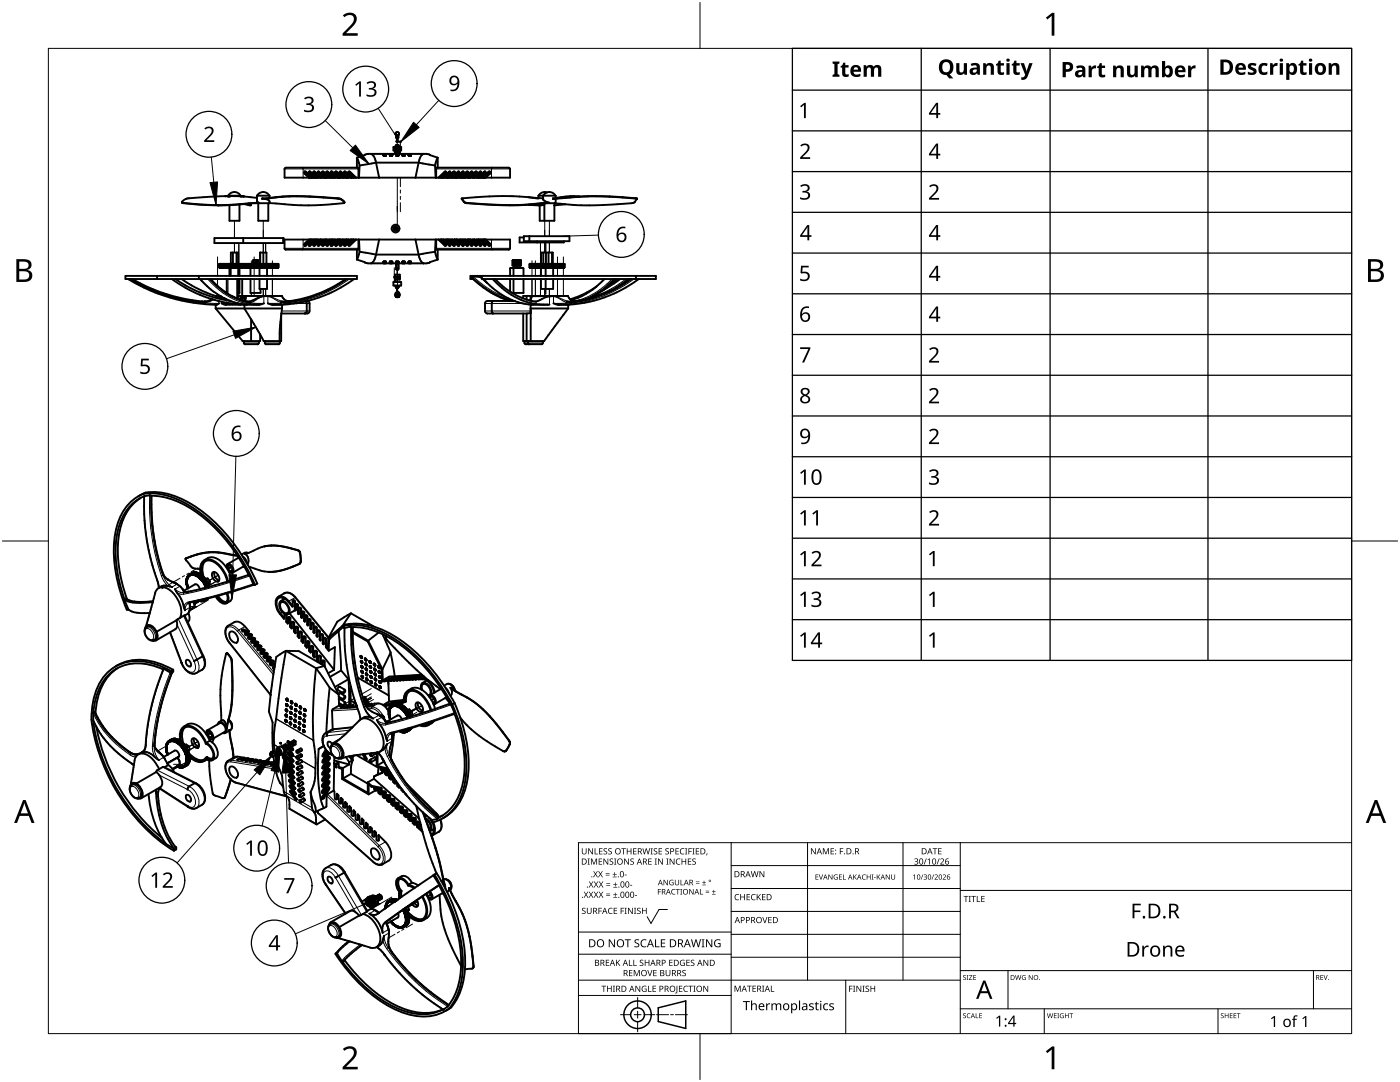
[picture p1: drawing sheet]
<svg xmlns="http://www.w3.org/2000/svg" width="279mm" height="216mm" viewBox="0 0 279 216" stroke-linecap="round" stroke-linejoin="round" font-family="sans-serif">
<g fill="none" stroke="#000" stroke-width=".38">
<path d="M37 39.7l-.7 .7M45 39.1v.1M45 39.1l.5 .1M45 39.1l3.1 .1M45 39.1l-7.9 .6M45.5 39.1a1.4 1.4 0 0 1 2.5 0M45.5 39.2l.4 .1M48 39.2v-.1h-2.5v.1M48.1 39.2h.5M48.5 39.1l-.3 .1M48.5 39.1h.1M48.6 39.2l-.5 .1"/>
<path d="M48.6 39.2h.1M48.6 39.1v.1M48.6 39.2l2.7 .3M51.3 39.1a1.4 1.4 0 0 1 2.5 0M51.3 39.1v1.1l.4 .3M52.3 39.7h.2a.93 .93 0 0 1 1.3 .9h-4.1M52.3 39.7l4.4-.4 2.5-.1 4.2 .1 4.5 .4a.99 .99 0 0 1 .8 .7M52.3 39.6v.1M52.3 39.6h.1M52.6 39.6h-.3M53.8 39.5l-1.3 .1M53.8 39.1v.4"/>
<path d="M53.8 39.1h-2.5M53.8 39.5l2.9-.3 3-.1 4.3 .2 4 .4M56.8 33.7v1.8h5.9M57 33.5l-.2 .2M57 33.5h14.5M60.8 34.2v.1M60.8 34.7v-.4l.2-.1 1.3 1.3M60.8 34.3v.3l.8 .9M60.8 34.3l1.1 1.2-1-.9M60.8 34.4l.1 .3M60.8 34.2l.1 .1M60.8 34.3l1.3 1.2"/>
<path d="M60.9 34.5l.1 .2M61 34.3l1.2 1.2M61.6 35.4v.1M61.6 35.5h.1M61.7 34.6l.8 .9M61.8 34.3h.1M61.8 34.3l1.2 1.2M61.8 34.3v.4M61.8 34.6l.9 .9M61.8 34.3l1.3 1.2M61.8 34.3l.1 .4M61.9 34.6l.9 .9"/>
<path d="M61.9 34.3h-.3v.4M62 34.3l1.2 1.2M62 34.5l.1 .2M62.1 34.6l.5 .5M62.5 34.7v-.4l.3-.1 1.3 1.3M62.5 34.6l.9 .9M62.6 34.2l.1 .1M62.7 34.3v.4M62.7 34.3l1.3 1.2-1-.9M62.7 34.6l.8 .9M62.7 35.5h.1M62.8 35.5h.2"/>
<path d="M62.9 34.5l.1 .2M63 34.6l.1 .1M63 35.5h.1M63.1 34.6l.3 .3M63.4 34.6l.9 .9M63.5 34.2l1.3 1.3M63.7 34.3h-.3v.4M63.7 34.3l1.2 1.2M63.7 34.4l.1 .3M63.8 34.6l.8 .9M64.2 34.4l1.1 1.1M64.2 34.6l1 .9"/>
<path d="M64.3 34.7v-.4l.2-.1 1.3 1.3M64.3 34.6l.8 .9M64.3 34.2l.1 .1M64.4 35.2l.2 .3M64.5 34.3l1.2 1.2-.6-.7M64.8 35.1l.3 .3M65.1 34.4l1.1 1.1M65.1 35.5h.1M65.2 34.7v-.4l.2-.1 1.3 1.3M65.2 34.3l1.2 1.2M65.2 34.6l.8 .9M65.2 34.5l.1 .2"/>
<path d="M65.2 34.2l.1 .1M65.3 34.3l1.3 1.2M65.4 34.6l.5 .6M66 34.6l1 .9h.8M66 34.2l.1 .1M66.1 34.6l.8 .9h-3.8M66.1 34.3l1.2 1.2M66.1 34.2l.1 .1M66.2 34.3h.1M66.2 34.3l1.2 1.2M66.3 34.3h-.3v.4M66.3 34.3l1.3 1.2"/>
<path d="M66.9 34.7v-.4l.2-.1 1.4 1.3M66.9 34.6l.9 .9M66.9 34.4l.1 .3M66.9 34.4l1.3 1.1h1.3M67 34.2l.1 .1M67 34.2v.5M67.1 34.3l1.2 1.2M67.4 35l.5 .5M67.5 35.5h-.1M67.8 34.6l.8 .9M67.8 35.5l-.8-.9 .9 .9M67.8 35.5h.1"/>
<path d="M67.9 34.2l1.3 1.3M68 39.7l.5 .3 .2 .4M68 34.3l.1 .4M68.1 34.4l.1 .3M68.1 34.3h-.3v.4M68.1 34.6l.8 .9M68.1 34.3l1.2 1.2M68.1 34.5l.1 .2M68.2 34.6l.9 .9M68.2 34.6l1 .9M68.6 34.5l1 1M68.7 34.7v-.4l.2-.1 1.3 1.3"/>
<path d="M68.7 34.6l.8 .9M68.7 34.2l1.4 1.3M69 34.5l.1 .2M69.2 34.6l.8 .9M69.5 34.4l1 1.1M69.5 34.5l1 1M69.5 34.3l1.2 1.2M69.5 35.5h.1M69.6 34.6l.8 .9h-.8M69.6 34.2l1.4 1.3M69.8 34.3h-.3l.1 .4M69.8 34.3l1.3 1.2"/>
<path d="M70.5 35.5h17.6M70.5 35.5h.1M71.2 31.5l.6 1.5M71.2 31.5v2M71.5 33.5v.2M71.5 33.7v1.8M71.8 33l-.2 2.5M74 30.7h.1M74 30.7a2.34 2.34 0 0 1 1 1.8M75 32.5l-3.2 .5M75 32.5h8.5M75 32.5l.7 3"/>
<path d="M76.5 30.9h.1M76.5 30.7h.1M76.5 31l.1 .1M76.5 30.9l.1 .1M76.5 30.9h.5M76.5 30.8h.1M76.5 31h.1M76.6 31.1h.2M76.6 30.7h-.1M76.6 30.8h-.1M76.6 30.9h-.1M76.6 31h-.1"/>
<path d="M76.6 31h.2M76.6 30.8h.1M76.6 30.7h.1M76.6 30.9h.4M76.6 30.9h.1M76.7 30.7h-.1M76.7 30.8h-.1M76.8 30.7h.1M76.8 30.8h.1M76.8 31h.1M76.8 31.1h.1M76.8 30.8h-.1"/>
<path d="M76.8 30.8h.2M76.8 30.7h-.1M76.8 30.7h.2M77 30.9h.1M77 31h-.4M77 31h.1M77 31h-.2M77 31.1h-.2M77 31.1h.1M77 30.7h.1M77 30.8h.1M77 30.9h-.5"/>
<path d="M77.8 30.9h.1M77.8 30.7h.1M77.8 31h.1M77.8 30.8h.1M77.8 31v.1M77.8 30.9v.1M77.8 30.9h.5M77.8 31.1h.2M77.8 31h.5M77.9 31h.1M77.9 30.8h.1M77.9 30.7h.1"/>
<path d="M77.9 30.7h-.1M77.9 30.8h-.1M77.9 30.9h.3M77.9 30.9h-.1M78 30.7h.1M78 30.8h.1M78 31h.1M78 31.1h.1M78 30.8h-.1M78 30.7h-.1M78.1 31.1h-.1M78.1 30.7h-.1"/>
<path d="M78.1 30.8h.1M78.1 30.7h.1M78.1 31.1h.1M78.2 30.8h.1M78.2 30.7h.1M78.2 30.9h.1M78.2 31h-.2M78.3 31.1h-.2M78.3 31h-.1M78.3 30.8h.1M78.3 30.7h.1M78.3 31h.1"/>
<path d="M78.3 30.9h.1M78.3 30.9h-.5M78.5 29.3h1.6v.7h-1.6zM78.7 29.8v.2h1.1v-.2M78.8 30v.4h.2M78.9 26.7a.36 .36 0 0 0 .4 .3 .36 .36 0 0 0 .3-.3M79 26.6a.36 .36 0 0 0 .3 .5 .36 .36 0 0 0 .3-.5M79 27.4l.2 .3M79 30.9h.1M79 27v.4M79 30.8h.1M79 30v.7"/>
<path d="M79 31l.1 .1M79 30.9l.1 .1M79 30.9h.3M79 30.7h.1M79 31h.1M79.1 31.1h.2M79.1 31h.1M79.1 30.8h.1M79.1 30.7h.1M79.1 30.7h-.1M79.1 30.8h-.1M79.1 30.9h-.1"/>
<path d="M79.1 31h.4M79.1 31h-.1M79.1 30.4h.4M79.1 31h.2M79.1 30.8h.2M79.1 30.7h.2M79.1 30.9h.4M79.1 30.9h.1M79.2 29.5l-.1 .3M79.2 29.5l-.2 .3M79.2 27.3h.2M79.2 27.3v.3h.2"/>
<path d="M79.2 27.4h.2M79.2 29.5h.2M79.2 28.9l-.4 .4M79.2 28.9v.4M79.3 30.7h.1M79.3 30.8h.1M79.3 30.9h.1M79.3 31h.1M79.3 31.1h.1M79.3 30.8h-.2M79.3 30.7h-.2M79.3 28.9l.2 .1"/>
<path d="M79.3 28.2l.2 .1h-.4l.1-.1M79.3 28.3l-.1-.7v.7M79.3 28.3h.1M79.3 30.8h.2M79.3 30.7h.2M79.4 28.9v.4M79.4 29.5l.1 .1zM79.4 29.5h-.2M79.4 27.3v.2M79.4 27.4h-.2M79.5 30.9h-.2M79.5 30.9h.1"/>
<path d="M79.5 31h-.2M79.5 29.6v.2M79.5 30v.7h-.4v-.7M79.5 29l.2 .3M79.5 27.4l-.2 .3M79.5 31.1h-.2M79.5 30.9h-.5M79.5 30.8h.1M79.5 30.7h.1M79.5 31h.1M79.5 30v.7M79.5 27v.4"/>
<path d="M79.5 29h.1M79.8 30v.4h-.3M79.8 29.8v-.4h-1v.4M79.8 28.2h.2l-.1 .2zM79.8 29.8h-1.1M80.3 30.9h.1M80.3 30.7h.1M80.3 31v.1M80.3 30.9v.1M80.3 30.9h.4M80.3 30.8h.1M80.3 31h.1"/>
<path d="M80.3 31.1h.1M80.3 31h.5M80.4 31h.1M80.4 30.8h.1M80.4 30.7h.1M80.4 30.7h-.1M80.4 30.8h-.1M80.4 30.9h.3M80.4 30.9h-.1M80.4 31.1h.1M80.5 30.7h.1M80.5 30.8h.1"/>
<path d="M80.5 31h.1M80.5 31.1h.1M80.5 30.7h-.1M80.5 30.7h.3M80.5 30.8h-.1M80.6 31.1h-.1M80.6 30.8h.2M80.6 31.1h.1M80.6 30.8h.1M80.7 30.9h.1M80.7 31h-.2M80.8 31.1h-.2"/>
<path d="M80.8 30.9h-.1M80.8 30.7h.1M80.8 30.8h.1M80.8 30.9h-.5M80.8 30.9h.1M80.8 31h.1M81.5 30.9h.1M81.5 30.7h.1M81.5 30.9h.5M81.5 30.8h.1M81.5 31h.1M81.6 31.1h.2"/>
<path d="M81.6 31h.1M81.6 30.8h.1M81.6 30.7h.1M81.6 30.7h-.1M81.6 30.8h-.1M81.6 30.9h-.1M81.6 31h.4M81.6 31h-.1M81.6 30.7h.2M81.6 30.8h.2M81.6 30.9h.4M81.6 30.9h.1"/>
<path d="M81.8 30.7h.1M81.8 30.8h.1M81.8 31.1h.1M81.8 30.7h-.2M81.8 30.8h-.2M81.8 30.8h.2M81.8 30.7h.2M82 30.9h.1M82 31.1h-.2M82 30.9l-.4 .1M82 30.7h.1M82 30.8h.1"/>
<path d="M82 30.9h-.5M82 31h.1M83.5 32.5l3.3 .5M83.5 32.5l-.6 3M84.6 30.7h-.1a2.34 2.34 0 0 0-1 1.8M85.1 30.7l.6 .1M85.2 30.7h-11.8l-2.2 .8M85.7 30.8l1.7 .7M86.8 33l.1 2.5M87 33.5v.2M87 33.7v1.8M87.4 31.5l-.6 1.5"/>
<path d="M87.4 31.5v2M88.7 34.3h.4l-.1 .4M88.7 34.3l-1.2 1.2M88.9 34.2l-1.3 1.3M89 34.7l-.9 .8M89 34.6l-.8 .9h.8M89.1 35.5h-.1M89.1 34.3l-1.2 1.2M89.1 34.4l-1 1.1M89.4 34.6l-.8 .9M89.5 34.5l-.1 .2M89.7 34.3l-1.2 1.2"/>
<path d="M89.8 34.2l-.1 .1M89.9 34.7v-.4l-.2-.1-1.3 1.3M89.9 34.6l-.8 .9M90 34.5l-1 1M90.3 34.6l-.8 .9M90.4 34.6l-.9 .9M90.4 34.5l-.1 .2M90.5 34.4l-.1 .3M90.5 34.3h.3v.4M90.5 34.3l-1.2 1.2M90.5 34.6l-.8 .9M90.5 34.3v.4"/>
<path d="M90.5 34.3v.1M90.7 34.2l-1.3 1.3h-.3M90.7 35.5l.9-.9-.9 .9M90.7 35.5h.1M90.8 34.6l-.9 .9M91.1 35.5l1.3-1.2zM91.2 35l-.5 .5M91.5 34.2l.1 .5M91.6 34.2l-1.4 1.3M91.6 34.4l-.1 .3M91.6 34.4l-1.1 1.1h-1M91.7 34.7v-.4l-.3-.1-1.3 1.3"/>
<path d="M91.7 34.6l-.9 .9M92.1 39.7l.4 .6M92.1 39.6l.1 .1M92.1 39.6v.1M92.2 39.6h-.1M92.2 39.7l.3 .5 .6 .3 5.8 .4h4.8l5.9-.4M92.2 39.6h.1M92.3 34.3h.1M92.4 35.5h.1M92.4 34.2l-.1 .1M92.5 39.6h-.3M92.5 34.7l-.9 .8h-.8"/>
<path d="M92.5 34.2l-1.2 1.3M92.5 34.7v-.4l-.2-.1-1.3 1.3M92.5 34.6l-.8 .9h4.9M93.1 34.3h.3v.4M93.1 34.3l-1.2 1.2M93.1 34.7h.1M93.2 34.7l-.8 .8M93.2 34.3l-1.2 1.2M93.3 34.2l-.1 .1M93.3 34.5l-.1 .2M93.4 34.6l-.8 .9M93.4 34.3l-1.2 1.2"/>
<path d="M93.4 35.5h.1M93.5 34.4l-1.1 1.1M94.1 34.3l-1.2 1.2 .6-.7M94.2 34.2l-.1 .1M94.3 34.7v-.4l-.2-.1-1.3 1.3M94.3 34.6l-.9 .9M94.4 34.4l-1.1 1.1M94.8 34.6l-.8 .9M94.8 34.4v.3M94.9 34.3h.3l-.1 .4M94.9 34.3l-1.3 1.2M95.1 34.2l-1.3 1.3"/>
<path d="M95.2 34.6l-.9 .9M95.5 34.7l-.6 .5M95.5 34.6v.1M95.6 34.7l-.9 .8M95.6 34.5l-.1 .2M95.7 34.3h.3v.4M95.8 34.3l-1.3 1.2M95.9 34.6l-.9 .9M95.9 34.3l-1.3 1.2M95.9 34.2l-.1 .5M96 34.6l-.8 .9M96.5 34.6l-.5 .5"/>
<path d="M96.5 34.5l-.1 .2M96.6 34.3h.4l-.1 .4M96.6 34.3l-1.2 1.2M96.7 35.5h.1M96.7 34.7l-.9 .8M96.7 34.3l-.1 .4M96.7 34.3l-1.1 1.2M96.7 34.3l.1 .3-.9 .9M96.8 34.3l-1.3 1.2M96.9 34.6l-.8 .9M97.6 34.6l-.9 .9M97.7 34.6l-1 .9"/>
<path d="M97.7 34.5l-.1 .2M97.7 34.4l-.1 .3M97.7 34.2l-1.3 1.3M97.7 34.3l-1.2 1.2M97.7 34.2v.1M97.8 34.7v-.4l-.2-.1-1.3 1.3M97.8 34.3v.3l-.9 .9M97.8 34.3l-1.2 1.2M101.5 33.5l.3 .2M101.5 33.5h-14.4M101.8 33.7v1.8h-5.1M105.6 39.4l-5.8-.3-7.3 .5"/>
<path d="M107.4 39.5l-1.8-.1 1.8 .2M109.1 38.4l-.2-.1a1.47 1.47 0 0 0-1.5 .8M110.3 39.7l8.7-.5 4.2 .1 3.9 .4M110.3 39.7h.1M110.4 39.6l-.1 .1M110.4 39.6h.1M110.4 39.7l.5 .1M110.9 39.1a1.3 1.3 0 0 0-1.6-.8 1.3 1.3 0 0 0-.9 1.5l.5 .4 .7 .3M110.9 39.6v-.5h-3.4v.4l.9 .1M110.9 39.8v.8h-2.1M115.6 39.2a15.5 15.5 0 0 0-4.7 .3M115.6 39.2h5.5l6 .4"/>
<path d="M115.6 39.2l-5.2 .4M127.1 39.8l-.4 .5M127.1 39.6h.1M127.1 39.6v.1M127.1 39.7h.1M25 55.1h46.2v.6h-46.2zM25.5 55.7a35.6 35.6 0 0 0 15.5 5M26 55.7a34.5 34.5 0 0 0 14.7 4.7M26.4 55.7a34.4 34.4 0 0 0 14 4.5M31.3 55.1v.6M34.3 55.7a27 27 0 0 0 8 4M35 55.7a25.9 25.9 0 0 0 10.9 4.3"/>
<path d="M36.3 55.7a25.7 25.7 0 0 0 6.8 3.4M36.3 40.3l.1 .1M36.3 40.4h.1M36.4 40.4l3.3 .4 3.8 .1 8.2-.4M36.4 40.4h.1M36.4 40.4l3.2 .4 4 .2M39.7 55.1v.6M39.9 55.6l2.8 2.7M41.9 55.7a13.7 13.7 0 0 0 8 4.7M42 55.7l1.6 1.5 1.5 1.2M42.3 59.7l-.6 .3M42.3 59.7l2.4 .6 2.6 .4"/>
<path d="M42.4 59.7l-.7 .3M42.8 47.5h13.8v1h-13.8zM42.8 58.3l.6 .4M43.1 59.1l.3 .1M43.4 58.8l.6 .3M43.4 59.2l1.7 .4M43.7 59.1l-.3 .1M43.8 52.7v.7M43.8 53.4h.1M43.8 53.4h1.8M43.8 52.7h.1M43.9 52.7h-.1"/>
<path d="M43.9 52.7v.7M43.9 53.4h.1M43.9 52.7h.1M43.9 52.7h1.7v.7M43.9 59.1h-.8M44 52.7v.7M44 53.4h.1M44 52.7h.1M44 59.1h.1M44 59.1l1.9 .9M44.1 52.7v.7zM44.2 52.7v.7"/>
<path d="M44.2 52.7h.1M44.2 53.4h.1M44.4 52.7v.7M44.4 53.4h.1M44.4 52.7h.1M44.5 52.7v.7M44.5 53.4h.1M44.5 52.7h.1M44.7 52.7v.7zM44.9 52.7v.7zM45 58.3l.2 .2M45.1 52.7v.7z"/>
<path d="M45.2 58.5l.3 .1M45.3 55.7v2.8M45.3 52.7v.7M45.3 53.4h.1M45.3 52.7h.1M45.5 58.6l2.2 1.1M45.5 52.7v.7M45.5 53.4h.1M45.5 52.7h.1M45.7 52.7h-.1M45.8 52.7v.7v-.7M45.8 52.7h-.1"/>
<path d="M45.8 52.7h.1M45.8 53.6v1.5M45.9 53.5l-.1 .1M45.9 53.5h.1M46 53.4h-.4M46 53.4h5.2M46 52.7h-.2M46 52.7h.2M46 52.7v.7M46.2 52.7h.1M46.3 52.7v.7v-.7M46.3 52.7h.1"/>
<path d="M46.3 52.7h.2M46.5 50.4v3v-.7M46.5 52.7h.3M46.8 52.7v.7v-.7M46.8 52.7h.1M46.8 52.7h.2M47 52.7l.1 .7v-.7M47 52.7h.1M47 52.7h.3M47.2 52.7h-.1M47.2 50.4v2.3M47.3 52.7v.7v-.7"/>
<path d="M47.3 52.7h.1M47.3 52.7h.2M47.5 55.7v2.8M47.5 58.5v1.1M47.5 59.1h1.3M47.5 55.7v2M47.5 53.4v-3h-1.4l-.1 4.7M47.5 52.7v2.4M47.6 52.7v.7M47.6 52.7h-.1M47.6 52.7h.2M47.7 53.5l.1 .1v1.5"/>
<path d="M47.7 53.5h-.2M47.7 59.7l.5 .1M47.7 59.7h.1M47.8 52.7v.7M47.8 52.7h.1M47.8 40.8v3.3h-2v-3.2M47.8 55.7v2.8h-.3M47.8 53.4h.1M47.8 52.7h.2M48 52.7v.7M48 52.7h.1M48 53.4h.1"/>
<path d="M48.1 52.7h-.1M48.1 52.7h1.3M48.2 59.8l1.4 .4M48.2 52.7v.7M48.3 53.4h-.1M48.3 52.7h-.1M48.3 55.7v3.4M48.4 52.7v.7M48.4 52.7h.1M48.4 53.4h.1M48.5 47.5v1M48.6 52.7v.7"/>
<path d="M48.6 53.4h.1M48.6 52.7h.1M48.8 40.7l-5.2 .3M48.8 59.1l-1.1 .6M48.8 59.1l-.6 .7M48.8 59.1h.1M48.8 52.7v.7M48.8 52.7h.1M48.8 53.4h.1M49 59.4l-.1 .4M49 53.4v-.7v.7M49.1 59.3l-.1 .4-.2 .3"/>
<path d="M49.2 52.7v.7zM49.3 52.7v.7v-.7M49.4 52.7v.7M49.5 53.4h-.1M49.5 52.7h.1M49.5 52.7v.7M49.6 52.7h-.1M49.6 53.4h-.1M49.6 52.7v.7M49.6 52.7h.1M49.6 53.4h.1M49.6 40.6l.1 .1"/>
<path d="M49.7 40.7l.3 .3M49.7 52.7v.7M49.7 53.4h.1M49.7 52.7h.1M49.7 40.6l.3 .4M49.8 40.6l-1 .1 1.2 .3M49.8 52.7v.7M49.8 53.4h.1M49.8 52.7h.1M49.9 52.7v.7M49.9 53.4h.1M49.9 52.7h.1"/>
<path d="M50 55.7v2.8h2v-.8M50 53.6v1.5M50.1 52.7v.7M50.1 53.4h.1M50.1 52.7h.1M50.1 53.5l-.1 .1M50.2 52.7v.7M50.2 52.7h.1M50.2 53.4h.1M50.4 52.7v.7M50.4 53.4h.1M50.4 52.7h.1"/>
<path d="M50.6 52.7v.7M50.6 53.4h.1M50.6 52.7h.1M50.6 52v.7M50.7 52v.7M50.7 53.4v.1M50.7 51.9v.1M50.8 52.7v.7M50.8 53.4h.1M50.8 52.7h.1M50.9 52v.7M51 52.7v.7"/>
<path d="M51 53.4h.1M51 52.7h.1M51.2 53.4h.1M51.2 52.7h-1.5M51.2 52.7h.1M51.2 52v1.4M51.2 52h.1M51.2 52.7v.7M51.2 53.4v.1M51.2 51.9v.1M51.4 52.7h-.2M51.4 52.7h.1"/>
<path d="M51.4 52v.7M51.4 53.4h.1M51.4 52v1.4M51.5 52h-1v.7M51.5 52h.1M51.5 52v.7M51.5 40.6v3.5h2v-3.5M51.6 40.5h-.3M51.6 40.5h.1M51.6 53.4h.1M51.6 52.7h-.1M51.6 53.4h-.4"/>
<path d="M51.6 52.7h.1M51.6 52.7v.7M51.7 40.5h-.1M51.7 53.4h3.8M51.7 52.7v.7M51.8 53.4v1.7M51.8 53.5h-1.7M51.9 52.7h.1M51.9 52.7h-.2M51.9 52.7h.3M51.9 50.4v3zM51.9 50.4h1.3v3v-.7"/>
<path d="M52.2 52.7v.7v-.7M52.2 52.7h.1M52.2 52.7h.2M52.4 52.7v.7v-.7M52.4 52.7h.1M52.5 52.7h.2M52.5 52.7h-.1M52.6 50.4v2.3M52.7 59.1l-.7 .1-2.4 1M52.7 52.7v.7v-.7M52.7 52.7h.1M52.7 52.7h.2"/>
<path d="M52.8 52.7h.1M52.9 52.7v.7v-.7M52.9 52.7h.1M52.9 52.7h.3M53.2 52.7h.2M53.2 52.7v.7M53.3 53.4v1.7M53.3 55.7v2h-1.5v-2M53.4 52.7h.1M53.4 52.7h.2M53.4 52.7v.7v-.7M53.6 52.7l.1 .7"/>
<path d="M53.6 52.7h.1M53.7 52.7v.7M53.7 53.4h.1M53.7 52.7h.1M53.7 52.7h.2M53.9 53.4h.1M53.9 52.7h.1M53.9 52.7v.7M53.9 52.7h1.4v.7v-.7h.2M54.1 52.7v.7M54.1 53.4h.1M54.1 52.7h.1"/>
<path d="M54.3 52.7v.7zM54.5 52.7v.7zM54.7 52.7v.7M54.7 52.7h.1M54.8 52.7l.1 .7zM55 52.7v.7zM55.1 52.7v.7M55.1 53.4h.1M55.3 52.7l.1 .7v-.7M55.4 52.7v.7M55.4 53.4h.1M55.5 52.7v.7"/>
<path d="M55.5 53.4h.1M55.5 52.7h.1M56.1 59.1h.1M56.2 59.1h-7.4M56.3 59.1l.5 .7 .7 .3M56.3 59.1h.1M56.5 47.5v1M56.8 49.6l.2 .2M57 49.8h14.5M60.8 49h.1M60.8 48.6v.4h.2M60.9 48.6l-.1 .3"/>
<path d="M61 48.6l-.1 .3M61 48.6l.9-.8-1.1 1.1M61.6 47.8l-.8 .8v.4M61.6 48.6v.4h.3M61.8 49h.1M61.9 47.8l-1 .8M61.9 48.6l-.1 .3M62.1 47.8l-1.3 1.2M62.1 48.6l-.1 .2M62.2 47.8l-1.2 1.2M62.3 47.8l-1.2 1.2M62.5 47.8l-.8 .8"/>
<path d="M62.5 48.6v.4h.3M62.6 48.2l-.5 .4M62.7 48.6l-.1 .5M62.7 47.8l-.9 .8v.4M62.8 47.8l-.9 .8M63 47.8l-1.2 1.2M63.1 47.8l-1.3 1.2M63.2 47.8l-1.2 1.2M63.4 47.8l-.9 .8M63.4 48.6v.4h.3M63.5 49v.1M63.5 47.8l-.8 .8"/>
<path d="M63.7 48l-.7 .7M63.8 48.6l-.1 .3M63.9 47.8l-1 1M64 47.8l-1.3 1.2M64.1 47.8l-1.3 1.2M64.3 48.6v.4h.3M64.3 47.8l-.9 .8M64.4 49l-.1 .1M64.6 47.8l-.8 .8M64.8 47.8l-1.2 1.2M64.9 47.8l-1.2 1.2M65.1 48.4l.6-.6-1.2 1.2"/>
<path d="M65.1 47.8h.1M65.1 47.8l-.8 .8M65.2 48.6v.4h.2M65.2 47.8l-1 .9M65.3 47.8l-1.1 1M65.3 49l-.1 .1M65.3 48.6l-.1 .2M65.4 48.6h.1M65.8 47.8l-1.2 1.2M66 47.8l-.8 .8M66 49h.1M66 48.6v.4h.3"/>
<path d="M66.1 48.6l.8-.8h-10.1v1.8M66.2 49l-.1 .1M66.2 47.8l-.8 .8M66.2 47.8h.1M66.2 47.8l-1.1 1.1M66.4 47.8l-1.2 1.2M66.6 47.8l-1.3 1.2M66.7 47.8l-1.2 1.2M66.9 48.6v.4h.3M67 48.6v.5M67 48.6l-.1 .3M67.1 49l-.1 .1"/>
<path d="M67.3 47.8l-1.2 1.2M67.5 47.8l-1.3 1.2M67.6 47.8l-1.3 1.2M67.8 47.8l-.9 .8M67.8 48.6v.4h.3M67.8 47.8l-.8 .8 1-.8h-1l-.9 .8M67.9 47.8l-.5 .4M67.9 49v.1M68.1 48.6l-.1 .3 .2-.3M68.2 48.6l-.1 .3M68.3 47.8l-1.2 1.2M68.5 47.8l-1.3 1.2"/>
<path d="M68.6 47.8l-.8 .8M68.7 48.6v.4h.3M68.7 40.4l-3.3 .4-3.8 .2-7.8-.5M68.8 40.3l-.1 .1M68.8 49l-.1 .1M68.9 47.8l-.8 .8M69 55.7a25.9 25.9 0 0 1-11.1 4.4M69.1 47.8l-.9 .8M69.1 48.6l-.1 .2M69.2 47.8l-1 .8M69.2 47.8l-1.2 1.2M69.2 55.7a26.6 26.6 0 0 1-12.5 4.7"/>
<path d="M69.3 47.8l-1.2 1.2M69.5 47.8l-.8 .8M69.6 48.6l-.1 .4h.3M69.6 48.6l.8-.8h-2.3l-1.2 1.1M69.6 47.8l-1 .9M69.7 49l-.1 .1M70 47.8l-.8 .8M70.1 47.8l-1.3 1.2M70.2 47.8l-1.2 1.2M70.5 47.8l-1 1M70.7 47.8l-1.2 1.1M70.7 55.7a26.8 26.8 0 0 1-9.7 4.4"/>
<path d="M71 47.8l-1.3 1.2M71.1 47.8l-1.3 1.2M71.2 49.8v2M71.2 51.8l1.6 .6M71.5 49.6v.2M71.5 47.8v1.8M71.6 47.8l.2 2.4M71.8 50.2l-.6 1.6M71.8 50.2l3.2 .6M72.8 52.4l.7 .2h11.7l.5-.2M74 52.6h.1M75 50.8l-.1 .7a1.55 1.55 0 0 1-.9 1.1"/>
<path d="M75 50.8h8.5M75.7 47.8l-.7 3M76.5 52.2h.1M76.5 52.3h.1M76.5 52.5h.1M76.5 52.4h.1M76.6 52.5h-.1M76.6 52.4h.1M76.6 52.5h.1M76.6 52.2h.1M76.6 52.5h.3M76.7 52.5h-.1"/>
<path d="M76.7 52.4h.2M76.7 52.4h-.1M76.7 52.5h.1M76.8 52.2h.1M76.8 52.2h-.2M76.8 52.5h-.3M76.8 52.5h.1M76.8 52.5h-.1M76.8 52.5h.2M76.8 52.2h.2M76.9 52.4h-.2M76.9 52.4h.1"/>
<path d="M76.9 52.5h.1M77 52.5h.1M77 52.4h.1M77 52.4h-.1M77 52.5h-.1M77 52.3h-.4M77 52.5h-.2M77 52.3h.1M77 52.2h.1M77 52.2h-.5M77 52.3h-.5M77.8 52.4h.1"/>
<path d="M77.8 52.3h.1M77.8 52.5h.1M77.8 52.2h.1M77.8 52.5h.2M77.8 52.3h.5M77.8 52.4h.2M77.8 52.5h.3M77.9 52.4h-.1M77.9 52.4h.1M78 52.5h-.2M78 52.4h.1M78 52.4h-.1"/>
<path d="M78 52.2h-.2M78 52.2h.1M78 52.5h.1M78 52.5h.3M78.1 52.4h-.1M78.1 52.2h.1M78.1 52.2h.2M78.1 52.4h.1M78.1 52.5h.1M78.2 52.5h.1M78.2 52.4h.1M78.3 52.4h-.2"/>
<path d="M78.3 52.5h-.2M78.3 52.5h.1M78.3 52.3h.1M78.3 52.4h.1M78.3 52.5h-.3M78.3 52.2h.1M78.3 52.3h-.5M78.3 52.2h-.5M78.5 45.5l.4-.3v.8l-.4-.2M78.5 56.3h1.6v.7h-1.6zM78.5 45.5h.2v.2h-.2M78.7 55.2v.2"/>
<path d="M78.7 55.2h1.1M78.7 55.2h.1M78.8 56.1h.1l-.1 .2zM78.8 55.2v-.4h1v.4M78.8 55.4v.4h1v-.4M78.8 57l.4 .4-.1 .1h.1M78.8 55.2v.2M78.8 55.4h-.1M79 45.2l.4 .3M79 58.5h.1M79 59l.3 .2 .3-.2M79 45.2v.8"/>
<path d="M79 58.4v.1M79 58.4l.1 .1M79 59.3h.6M79 58.4a.51 .51 0 0 0 0 .8M79 52.3h.1M79 52.2h.1M79 52.4h.1M79 52.5h.1M79 57.3v.1M79 52.6v1.1l.2 .1M79 55.2v.2M79 58.4h.1"/>
<path d="M79.1 58.4h-.1M79.1 59.2h.1M79.1 58.5h.1M79.1 52.5h-.1M79.1 52.2h.1M79.1 52.3h.1M79.1 52.4h.1M79.1 52.5h.1M79.1 58.4h.4M79.1 59l.2-.2 .2 .2M79.1 59l.2-.3 .2 .3M79.1 58.9v.1"/>
<path d="M79.1 59.2l.1 .1M79.1 58.5l.1 .1M79.1 58.4h.1M79.2 52.4h-.1M79.2 52.5h.2M79.2 52.4h.1M79.2 53.8h.2M79.2 59.3h.3M79.2 58.6h.1M79.2 57l.1 1M79.2 52.5h.1M79.2 52.4h.2"/>
<path d="M79.3 58.6h.1M79.3 52.2h-.2M79.3 52.2h.1M79.3 52.5h.1M79.3 52.2h.2M79.3 57.4h-.1M79.3 57.4l.2 .1h-.2M79.4 57v.4M79.4 52.4h-.2M79.4 53.8l.1-.1zM79.4 45.8l-.4 .3M79.4 45.5h-.2v.2h.2"/>
<path d="M79.4 52.4h.1M79.4 52.5h.1M79.4 53.8h-.2M79.5 58.6h-.1M79.5 52.5h.1M79.5 52.4h.1M79.5 53.7v-1.1h-.4l.1 1.2M79.5 52.4h-.1M79.5 52.5h-.1M79.5 52.3h-.4M79.5 52.5h-.2M79.5 52.5h-.5"/>
<path d="M79.5 52.3h.1M79.5 52.2h.1M79.5 55.2v.2M79.5 52.2h-.4M79.5 52.6v1.1M79.5 57.3v.1M79.5 58.4l.2 .1a.48 .48 0 0 1-.1 .7M79.6 58.4h.1M79.6 59.2l-.1 .1M79.6 58.5l-.1 .1M79.6 58.9v.1M79.6 58.5h.1"/>
<path d="M79.6 59.2h.1M79.6 58.4v.1M79.7 57l-.4 .4M79.7 55.2v.2M79.7 55.4h.1M79.8 55.4h-1.1M79.8 55.4h.1M79.8 55.2v.2M79.8 55.2h-.1M80.3 52.4h.1M80.3 52.5h.1M80.3 52.3h.1"/>
<path d="M80.3 52.2h.1M80.3 52.5h.5M80.3 52.3h.5M80.3 52.4h.2M80.3 52.5h.2M80.4 52.2h-.1M80.4 52.5h.2M80.4 52.2h.1M80.5 52.5h-.1M80.5 52.4h.1M80.5 52.2h.1M80.5 52.2h-.1"/>
<path d="M80.5 52.2h.3M80.5 52.5h.1M80.6 52.4h-.1M80.6 52.4h.2M80.6 52.5h.2M80.8 52.2h-.5M80.8 52.3h-.5M80.8 52.4h-.2M80.8 52.5h-.3M80.8 52.5h-.2M80.8 52.2h.1M80.8 52.3h.1"/>
<path d="M80.8 52.4h.1M80.8 52.5h.1M81.5 52.3h.1M81.5 52.5h.1M81.5 52.2h.1M81.5 52.4h.1M81.6 52.5h-.1M81.6 52.3h-.1M81.6 52.2h-.1M81.6 52.2h.1M81.6 52.3h.1M81.6 52.4h.1"/>
<path d="M81.6 52.5h.1M81.6 52.3h.4M81.7 52.5h.2M81.7 52.4h.1M81.7 52.5h.1M81.7 52.4h.2M81.8 52.2h.1M81.8 52.2h-.2M81.8 52.5h-.2M81.8 52.5h.1M81.8 52.5h-.1M81.8 52.5h.2"/>
<path d="M81.8 52.2h.2M81.9 52.4h-.2M81.9 52.4h.1M81.9 52.5h.1M82 52.2h-.4M82 52.3h-.4M82 52.4h-.1M82 52.5h-.2M82 52.5h-.1M82 52.2h.1M82 52.3h.1M82 52.4h.1"/>
<path d="M82 52.5h.1M82.9 47.8l.6 3M83.5 50.8l.1 .4a1.86 1.86 0 0 0 1 1.4M86.8 50.2l.6 1.6M86.8 50.2l-3.3 .6M86.9 47.8l-.1 2.4M87 49.6v.2M87 47.8v1.8M87.1 49.8h14.4M87.4 49.8v2M87.4 51.8l-1.7 .6M87.5 47.8l1.2 1.2"/>
<path d="M87.6 47.8l1.3 1.2M87.9 47.8l1.2 1.1M88.1 47.8h-17.6l-.9 .8M88.1 47.8h.1M88.1 47.8l1 1M88.1 47.8l1 .9M88.4 47.8l1.2 1.2M88.5 47.8l1.2 1.2M88.6 47.8l.8 .8M88.9 49v.1M89 48.6v.4h-.3M89 47.8l1 .9"/>
<path d="M89 48.6l-.8-.8h2.2l1.2 1.1M89.1 47.8l.8 .8M89.3 47.8l1.2 1.2M89.4 47.8l1.2 1.2M89.4 48.6l.1 .2M89.4 47.8l1 .8M89.7 47.8l.8 .8M89.7 49l.1 .1M89.9 48.6v.4h-.3M89.9 47.8l.9 .8M90.1 47.8l1.3 1.2M90.2 47.8l1.3 1.2"/>
<path d="M90.3 48.6l.1 .3M90.4 48.6l.1 .3M90.5 48.6v.3M90.6 49l.1 .1M90.7 47.8l.5 .4M90.7 47.8l.9 .8-1-.8h1l1 .9M90.8 48.6v.4h-.3M90.8 47.8l.9 .8M91 47.8l1.2 1.2M91.1 47.8l1.3 1.2zM91.3 47.8l1.2 1.2M91.5 48.6l.1 .3"/>
<path d="M91.6 48.6v.5M91.7 48.6v.4h-.3M91.9 47.8l1.2 1.2M92 47.8l1.2 1.2M92.2 47.8l1.2 1.2M92.3 49h.1M92.3 49l.1 .1M92.4 47.8l1.1 1.1M92.5 49h.1M92.5 48.6v.4h-.3M92.5 48.6l-.8-.8h10.1v1.8M92.6 47.8l.8 .8"/>
<path d="M92.6 40.3l.6 .2 5.2 .4 4.1 .1 3-.2M92.7 48.1l.5 .5M92.8 47.8l1.2 1.2M93.2 48.6l.1 .2M93.2 49l.1 .1M93.3 47.8l1.1 1M93.4 48.6v.4h-.3M93.4 47.8l.9 .9M93.4 47.8h.1M93.4 47.8l.9 .8M93.5 48.4l-.6-.6 1.2 1.2M93.5 47.9l.3 .2"/>
<path d="M93.6 47.8l1.3 1.2M93.8 47.8l1.2 1.2M94.1 49l.1 .1M94.2 48l-.3-.2 .9 .8M94.2 55.4l.2 .3M94.2 55.4a19 19 0 0 0 8.1 4.7M94.2 55.1v.6M94.3 48.6v.4h-.3M94.3 47.8l.9 .8M94.4 55.7a19.3 19.3 0 0 0 7.3 4.4M94.5 47.8l1.3 1.2M94.6 47.8l1.3 1.2"/>
<path d="M94.7 47.8l.9 .8M94.8 48.6v.3M95 49l.1 .1M95 47.8l.9 .8M95.1 48.6l.1 .4h-.3M95.2 48.3l.3 .3M95.2 47.8l.8 .8M95.4 47.8l1.2 1.2M95.5 48.6v.1M95.5 47.8l1.3 1.2M95.5 48.6l.1 .2M95.6 47.8l1.2 1.2-.1-.4"/>
<path d="M95.8 47.8l.9 .8M95.8 48.6l.1 .5M95.9 47.8l.9 .8M95.9 55.3l-1.5-.1-.2 .2M95.9 55.3l.3 .2M96 48.2l.5 .4M96 48.6v.4h-.3M96.1 47.8l.8 .8M96.2 55.1v.6h34.7v-.6h-37v.6h.5M96.3 47.8l1.2 1.2M96.4 55.7l.6 .5M96.4 47.8l1.2 1.2"/>
<path d="M96.4 48.6l.1 .2M96.5 47.8l1.2 1.2M96.6 48.6l.1 .3M96.7 47.8l1 .8M96.7 49l.1 .1M96.8 49v.1M96.9 48.6v.4h-.3M96.9 56.2l.3 .3M96.9 47.8h.1M96.9 47.8l.9 .8v.4M97 56.2h.1M97 56.2l.2 .3"/>
<path d="M97.2 56.5a13.7 13.7 0 0 0 8.9 4.3h-.1M97.6 48.6l.1 .3M97.6 48.6l-1-.8 1.2 1.1M97.6 49h.1M97.8 48.6v.4h-.3M98.3 55.7a13.9 13.9 0 0 0 10.2 5.1M98.8 55.7l1.7 1.5 1.3 1M101.8 49.6l-.3 .2M101.8 58.2l.5 .3M101.8 55.7v2.5M101.9 53.5l-.1 .1v1.5M101.9 53.5h2.5"/>
<path d="M102.3 58.5l2.1 1M102.3 52v1M102.3 53h.1M102.3 52h1.6M102.3 52h.1M102.3 53h1.6M102.4 52v1M102.4 53h.1M102.5 53.6v1.5M102.5 55.7v2.8M102.5 53v.5M102.5 51.9v.1"/>
<path d="M102.6 53.5l-.2 .1M102.6 52v1v-1M102.9 52v1M102.9 52v1l.1-1M103 52v1.5M103 51.9v.1M103.1 52l-.1 1M103.2 51.9v1.6M103.3 52l-.1 1M103.5 52v1M103.6 52v1M103.7 51.9v.1"/>
<path d="M103.7 53v.5M103.8 52v1v-1M103.9 52v1M104.4 53.5v.1M104.5 55.7v2.8h-2.2M104.5 53.6v1.5M104.5 47.4h-.8v1h8.8v-.3M104.5 47.1h9.1v1h-9.1zM105.1 59.1v.7M105.5 40.8l2.2 .2M105.6 47.1v1M105.7 52.7v.7"/>
<path d="M105.7 53.4h.1M105.7 53.4h6.9M105.7 52.7h.1M105.8 52.7v.7M105.8 53.4h.1M105.8 52.7h-.1M105.8 52.7h.1M105.9 59.8l-.2 .1M105.9 52.7v.7M105.9 53.4h.1M105.9 52.7h.1M105.9 59.1h.1"/>
<path d="M106 59.1h.1M106 59.1l.1 .3-.2 .4M106 59.1l-.1 .1v.6M106 52.7l.1 .7zM106.2 52.7v.7M106.2 52.7h.1M106.2 53.4h.1M106.3 52.7v.7M106.3 53.4h.1M106.3 52.7h.1M106.5 52.7v.7M106.5 53.4h.1"/>
<path d="M106.5 52.7h.1M106.6 52.7v.7M106.6 52.7h-.8M106.6 52.7h.1M106.7 52.7v.7M106.7 52.7h.1M106.7 53.4h.1M106.7 52.7v.7v-.7M106.8 52.7v.7M106.8 53.4h.1M106.8 52.7h.1M106.9 52.7v.7"/>
<path d="M106.9 53.4h.1M106.9 52.7h.1M107 52.7v.7M107 53.4h.1M107 52.7h.1M107.2 52.7v.7M107.2 53.4h.1M107.2 52.7h.1M107.2 48.1v.3M107.3 52.7v.7M107.3 53.4h.1M107.3 52.7h.1"/>
<path d="M107.5 52.7v.7M107.5 53.4h.1M107.5 52.7h.1M107.6 52.7v.7M107.7 53.4h.1M107.7 52.7h.1M107.7 40.6l-2 .3M107.8 52.7v.7M107.8 53.4h.1M107.8 52.7h.1M108 53.4v1.7M108 52.7v-2.3h2.3v3"/>
<path d="M108.1 52.7v.7M108.1 52.7h.1M108.1 53.4h.1M108.1 59.1h-2.2M108.3 52.7v.7M108.3 52.7h.1M108.3 53.4h.1M108.3 59.1h1.7M108.3 52.7l-.1 .7M108.4 50.4v2.3M108.5 52.7h-1.8M108.5 52.7h.1"/>
<path d="M108.5 52.7v.7v-.7M108.6 40.6v3.5M108.7 40.8l-1 .1-2.2-.1M108.7 40.9l-1 .1M108.7 52.7l.1 .7v-.7M108.7 52.7h-.2M108.7 52.7h.1M108.8 40.5l-1.1 .1M108.9 53.4v1.7M108.9 55.7v2M108.9 52.7h-.1M108.9 52.7h.1"/>
<path d="M108.9 50.4v3l.1-.7M109 52.7h.1M109 52.7h.2M109.2 52.7l.1 .7v-.7M109.2 52.7h.1M109.3 52.7h.2M109.5 50.4v3v-.7M109.5 52.7h.2M109.6 40.5h-.8M109.6 40.5h.1M109.7 52.7l.1 .7v-.7M109.7 52.7h.1"/>
<path d="M109.8 52.7h.2M110 52.7v.7v-.7M110 52.7h.1M110 59.1a5 5 0 0 0-2.7 1l-.7 .1-2.2-.7M110 59.1h.1M110 52.7h.2M110.2 50.4v2.3M110.2 52.7v.7l.1-.7M110.2 52.7h.1M110.3 52.7h.2M110.4 55.7v2h-2.4v-2M110.4 53.4v1.7"/>
<path d="M110.5 52.7h.1M110.5 52.7v.7v-.7M110.5 52.7h.2M110.7 52.7v.7M110.7 53.4h.1M110.7 52.7h.1M110.8 52.7h.1M110.8 52.7h-.1M110.8 40.6l2 .2-2.2 .2M110.9 40.6h-.3v3.5h-2.9v-3.1M110.9 52.7h.1M111 52.7h1.3"/>
<path d="M111 52.7v.7M111 53.4h.1M111.2 52.7h.1M111.2 53.4h.1M111.2 52.7v.7M111.4 52.7v.7zM111.6 52.7v.7zM111.8 52.7v.7M111.8 52.7h.1M111.9 52.7v.7zM112.1 52.7v.7zM112.2 52.7v.7"/>
<path d="M112.2 53.4h.1M112.3 52.7v.7M112.3 52.7h.3v.7M112.3 53.4h.1M112.4 52.7v.7M112.4 53.4h.1M112.5 52.7v.7M112.5 53.4h.1M112.6 52.7v.7M113.3 59.1h-8.9v.4M113.4 59.1l.4 .6M113.8 59.7l.7 .4"/>
<path d="M117 59.7l-2.3 .4M118.4 57.7l-2.3 1.4-2.1 .8M118.4 57.7h.1M119 57.2a18.1 18.1 0 0 1-5.2 2.5M119.2 58.6l-1.6 1M120 58.1l-.8 .5M120.6 55.7l-2.3 2M122.6 55.7a16 16 0 0 1-5.6 4M122.7 55.7l-2.6 2.3M123.2 55.7l-2.1 1.7-1.9 1.2M123.8 55.7l-3.4 2.1M123.9 56.9l-1 .6a25.8 25.8 0 0 1-5.9 2.2"/>
<path d="M125.4 55.7l-2.5 1.7M125.6 55.7l-1.7 1.2M125.7 55.7l-1.8 1.2M126 55.7a25.9 25.9 0 0 1-12.3 4.7M126.7 40.3l-.6 .2-6.2 .4-3.9 .1-3.2-.2M126.9 55.1v.6M127.5 55.7a26.1 26.1 0 0 1-12.8 5M40.3 60.1h.1M40.3 60.1l.1 .1M40.4 60.2h.4M41 60.7l2.1 .1M41 60.1l-.2 .1"/>
<path d="M41.7 60l-.9 .2M43 61.6h13.3M43 61.6l5.4 6.5h3.5v-1.4M43.7 60.5l-.6 .3-.1 .8M43.7 60.5h.1M44.2 60.5h.1M44.2 60.5l.8 .3h3.1M45 60.8h.1M45.2 60.4h.1M45.2 60.4v.1M45.9 60l1.4 .5M47.3 60.7l1.3 .1"/>
<path d="M47.3 60.5h.1M47.3 60.5l1.9 .3h2.5M48.6 68.5l.3 .2M48.7 68.1v.3M48.7 60.8h.1M48.8 61.6l1.3 2.2M48.8 60.8v.8M48.8 60.8h.1M48.9 68.7h2.5M49.8 60.7l1.9 .1M50.1 63.7v4.4M51.6 68.5l-.2 .2"/>
<path d="M51.7 68.1v.3M52.7 60.5l-1 .3M52.7 60.5h.1M52.8 68.5l.3 .2M52.9 68.1v.3M53.1 68.7h2.5M53.5 60.5l.8 .3M55.8 68.5l-.2 .2M55.9 68.1v.3M56.1 63l-.3 2.6v2.5M56.1 63v5.1h-3.5l-2.5-4.4M56.1 60.7l-1.8 .1"/>
<path d="M56.2 60.8h.1v.8M56.2 60.8h-1.9M56.2 60.1l.7 .1M56.3 61.6l-.2 1.4M56.7 60.4h.1M57.3 60.1h.6M57.7 60.7l-1.4 .1M57.9 60.1l-1 .1M59.2 60.5l-1.5 .2M60.8 62.6h.1M61 60.2l-1.9 .3M61 60.1h.1"/>
<path d="M61 60.1l.2 .5v1.5l-.1 .3-.3 .2M61.3 60.1h.2l.3 .5v1.5l-.3 .4-5.4 .1M98.4 60.1l-.3 .5 .1 1.6 .2 .4M98.4 62.6h.1M98.4 60.1h.1M102.8 60.1h-5.8l-.2 .5 .1 1.7 .4 .3h8M104.6 68.5l.3 .2M104.7 68.1v.3M104.9 68.7h3.2M105.1 62.6v5.5M105.3 68.5l.3 .2M105.3 68.1v.3"/>
<path d="M105.9 62.5l-.7 .1M105.9 60.8v.8M105.9 61.6h7.5M105.9 61.6v.5M105.9 62.1v.3M105.9 62.1v6M106 60.8h.4M108.3 68.5l-.2 .2M108.3 68.1v.3M108.5 60.8h.7M108.5 60.8h-2.2M108.5 60.8h.9"/>
<path d="M109.7 60.8h-.5M110.5 60.5h.1M110.5 60.5l.9 .3M113.1 60.8h-1.7M113.1 60.7l-1.8 .1M113.2 60.1l.7 .1M113.4 61.6l-4.8 6.5h-4.2v-5.5M113.4 60.8v.8M113.7 60.8h-.6M113.7 60.4h.1M114.1 60.2h-.2M114.1 60.2h-.1"/>
<path d="M114.7 60.7l-1 .1M114.8 60.1l-.7 .1M28 98.8l-.4 .2M28 99.4a10.7 10.7 0 0 0-4.4 8.5 27.4 27.4 0 0 0 1.8 11.7M28.6 98.6a14.9 14.9 0 0 1 10.6 3.2 36.7 36.7 0 0 1 11.7 14.9M28.6 98.6a8.9 8.9 0 0 0-5.3 6.4 26.6 26.6 0 0 0 2 16.7M29 98.3l-1 .5M29 98.3a14.8 14.8 0 0 1 10.6 3.2 37.7 37.7 0 0 1 11.8 15l-.8 .2M29.1 98.3l-.5 .3M29.9 98.8l-1.1 .2M29.9 98.8h.1M29.9 98.8l.1 .1"/>
<path d="M29.9 98.9a16 16 0 0 1 9.9 3.7 35.6 35.6 0 0 1 9.9 12.2M30.2 98.9a43.4 43.4 0 0 0 2.3 15.6M30.2 98.9l.1 4 .3 3.5 .7 3.9 1.1 3.8M24.8 119.6l.8 2M24.8 119.6a8 8 0 0 0 5.4 .6l.2-.1M24.9 119.6l.3-.2a6.1 6.1 0 0 0 4.3 .7l1-.1M24.9 119.6h-.1M30.5 120l-.6 2.3M30.9 118.3l.2-.3a1.52 1.52 0 0 1 2.2-.6 5.5 5.5 0 0 1 2.8 5.5l-.2 .4M31 118.3l-.5 1.7M32.4 114.1l.1 .2a2.06 2.06 0 0 0 1 1.3M32.5 114.5h.1"/>
<path d="M33.5 115.6l.1 .1M33.6 115.7h.1M33.6 115.7l.6 .4M34.3 116l.3 .2zM34.3 117.1l-1.6-.3-1 .5-.2-1.1-1.5-4.9-.7-3.5-.5-4.3v-4.5a8.6 8.6 0 0 0-5.1 6.2 23.9 23.9 0 0 0 1.1 14.4M34.3 117.1h.1M34.6 116.2l.4 .2M34.6 116.2l.2 .1M34.9 117.6h.1M34.9 117.6l.4 .6a8.1 8.1 0 0 1 1.6 3.6M35 116.4h.1M35 116.4l.3 .1"/>
<path d="M35.3 116.5l.1 .1M35.4 116.6h.1M35.4 116.6l.2 .1M35.6 116.7l1.1 1.1M36.6 117.9l.3 .3M36.7 117.8l.2 .3M36.9 118.1h.1M37 118.2h.1M37 111.5l.2 .3M37.1 111.5h.1M37.1 111.4l-.1 .1M37.2 115.8h.1"/>
<path d="M37.2 116l.1 .1M37.2 116.2l.1 .1M37.2 115.8l.1 .2h-.1M37.2 111.8l.8 1.1M37.2 116.6l.2 .1-.1 .1 .1 .2M37.2 116.6h.1M37.2 115.6l.1 .2M37.3 115.4l.1 .3-.2-.1M37.3 118.1h.1M37.3 115.9h-.1M37.3 116.1l-.1 .1M37.3 115.3l.1 .2-.1-.1"/>
<path d="M37.3 115.2v.1M37.3 115.2l.2 .1M37.3 115.7h-.1M37.3 116.3l-.1 .1M37.3 115.5l-.1 .1M37.3 116.4h.1M37.3 116.4h-.1l.2 .2h-.2M37.3 115.8h.1M37.4 116.5l-.1 .1M37.4 115.3l-.1 .1M37.4 115.1l.1 .2M37.4 115.1h.1"/>
<path d="M37.4 116.7l-.1 .1M37.4 117l-.1 .1 .2 .1M37.4 117.3h.1M37.4 117.3l.1 .1M37.4 115.2h-.1M37.5 117h-.1M37.5 115v.2l-.1-.1M37.5 117.2h.1M37.5 115h.1M37.5 115.3h.1M37.5 115l-.1 .1M37.5 117.2l-.1 .1"/>
<path d="M37.5 117.4h.1M37.5 114.9l.1 .1h-.1M37.5 114.9h.1M37.5 114.9l.2 .1M37.5 118.1h.1M37.6 118.1l-.6 .1M37.6 114.9h-.1M37.6 118.1h.1M37.7 114.8v.1M37.7 114.8h-.1M37.7 115h.1M37.8 114.7v.2l-.1-.1"/>
<path d="M37.8 114.7l.1 .1M37.8 114.7h.1M37.9 114.6l.6-.3-.8 .4M37.9 114.6v.2M37.9 114.8h.1M38 114.6l.1 .2-.2-.2M38 112.9l.6 .5 1.4 .2M38.1 114.6h.1M38.2 114.5l.2 .2v-.2M38.2 114.5v.2l-.1-.1M38.2 114.5h.1M38.3 114.3h.1"/>
<path d="M38.4 114.5l.1 .2M38.4 114.5h.1M38.4 114.3h.1M38.5 114.5v.2M38.5 114.7h.1M38.5 114.5l.1 .2 .1-.1M38.5 114.5h.1M38.6 114.3h.1M38.6 114.2l-.5 .3M38.7 114.6h.1M38.7 114.6l.1 .2 .1-.2M38.7 114.2h.1"/>
<path d="M38.7 114.2l.1 .1M38.8 114.2l-.6 .3M38.9 114.6h.1M38.9 114.6v.2M38.9 114.2l-.5 .3M38.9 114.2v.1M38.9 116.6a.86 .86 0 0 1 .9 1l-2.5 .5M38.9 116.6l-2.2 1.3M38.9 114.8h.1M39 114.7h.1M39 114.7l.1 .2 .1-.1M39 114.7v.1"/>
<path d="M39 114.2l.1 .1M39 114.2h.1M39 114.6l.6-.3-.5 .4M39.1 114.2l-.6 .3M39.2 114.3h.1M39.2 114.8l.1 .2 .1-.1M39.2 114.8h.1M39.2 114.2l-.5 .3M39.4 114.9h.1M39.4 114.3l.1 .1M39.4 114.9l.1 .2M39.4 114.3h.1"/>
<path d="M39.4 114.3l-.5 .3M39.5 120v.1M39.5 115.1h.1M39.5 114.4l.1 .1M39.6 115v.2M39.6 115l-.1 .1M39.6 119.9h.1M39.6 119.9l-.7 .4M39.6 115.2h.1M39.7 119.9l-.8 .4M39.7 114.5h.1M39.7 114.4l-.5 .3"/>
<path d="M39.8 119.8v.1M39.8 115.1l-.2 .1M39.8 114.5v.1M39.8 115.1v.2h.1M39.8 114.4l-.6 .3M39.8 119.8l-.1 .1M39.8 119.9h.1M39.9 119.8l.1 .2v-.2l.2 .2M39.9 115.3h.1M39.9 115.3v.2l.2-.1v.3l.2-.1M39.9 114.6h.1M39.9 114.6l.1 .1"/>
<path d="M39.9 114.5l-.5 .3 .5-.3M39.9 119.9h-.1M40 114.7a2.56 2.56 0 0 1 .8-2.9 2.64 2.64 0 0 1 3 1l1.2 1.7 .5 1.5M40.1 114.7h.1M40.1 114.7v.2M40.1 119.9l-.1 .1M40.1 114.7l-.5 .3M40.2 119.8v.2M40.2 119.8l.1 .2M40.2 119.8h.1M40.3 115.6l-.1 .2h.2M40.3 114.8h.1"/>
<path d="M40.3 114.8v.2M40.3 114.8a2.43 2.43 0 0 1 .6-2.8 2.78 2.78 0 0 1 3.3 1.4l.8 1.5 .3 1.2M40.3 114.8l-.6 .3M40.3 119.9l-.1 .1M40.3 114.8l-.5 .3M40.3 120h.1M40.3 115h.1M40.4 115.8v.2h.2M40.4 115.8h.1M40.4 114.9l-.5 .4M40.4 115l.1 .2M40.4 114.9v.1"/>
<path d="M40.4 119.9l-.1 .1M40.5 115l-.6 .3M40.5 120h.1M40.5 120l-.2-.2v.2M40.6 116l-.1 .2h.2M40.6 115.1l-.6 .3M40.6 119.9l-.2-.1 .1 .2M40.6 115.1v.3M40.6 119.9h.1M40.6 115.1h.1M40.6 115.1l-.5 .3M40.6 116.3h.1"/>
<path d="M40.7 116.2h.1M40.7 116.2l-.1 .1M40.7 116.4h.1M40.8 115.3v.1M40.8 115.3h-.1M40.8 111.8a2.32 2.32 0 0 1 3.2 .1 6.4 6.4 0 0 1 2.2 3.9M40.8 115.3l-.6 .3M40.8 115.3l-.5 .3M40.8 116.4v.2h.1M40.8 116.4h.1M40.8 119.6l.1 .2M40.8 119.6l.2 .1"/>
<path d="M40.8 119.6h.1M40.9 119.8l-.2-.1v.2l-.1-.2v.2M40.9 119.8h.1M40.9 119.5l.1 .2M40.9 115.5l-.6 .3M40.9 115.5h.1M40.9 115.5l-.5 .3M40.9 116.6v.1M40.9 116.7v.1l.1 .1v.1M40.9 115.5v.2h.2M41 119.5l.1 .1M41 117l.1 .1"/>
<path d="M41 119.7h.1M41 111.9a3 3 0 0 0-.3 3.4M41.1 115.7l-.1 .2h.2M41.1 119.5v.1M41.1 115.7h.1M41.1 115.7l-.5 .3M41.1 117.1l-.1 .1 .2 .1M41.2 119.5h-.1M41.2 115.9h.1M41.2 115.9l-.5 .3M41.2 115.9l-.1 .1 .3 .1M41.3 119.4l-.2 .2"/>
<path d="M41.4 116.1l-.6 .3M41.4 116.1l-.1 .2h.1M41.4 119.5h.1M41.4 119.5l-.5 .3M41.4 119.5l-.9 .5M41.4 115.4l-.4 .1-.6 .3M41.4 115.4l-.8 .6M41.4 115.4l.5 .6M41.4 116.3h.1M41.4 116.3v.2h.2M41.5 116.3l-.6 .3M41.5 116.3l-.5 .3"/>
<path d="M41.5 116.7l.2 .1M41.5 119.4h.1M41.5 116.6l-.5 .4M41.5 119.4l-3 .7M41.5 119.4l-.5 .3M41.6 116.9l.1 .1M41.6 116.5l-.1 .2M41.6 116.5l-.5 .4 .5-.3M41.6 116.9l-.5 .3M41.7 116.8h.1M41.7 116.8v.2M41.7 117.1h.1"/>
<path d="M41.7 116.8l-.6 .3M41.7 116.8l-.5 .3M41.7 117v.1M41.8 117l-.3 .2M41.8 117l-.2 .1M41.9 116v.6l-.3 .1M41.9 116l-.5 .3M42.5 114.2a1.25 1.25 0 0 1 1.1 1.8 1.25 1.25 0 0 1-1.1-1.8zM42.8 114.1a1.51 1.51 0 0 0 .9 1.7M43.5 118.9l-2 .5M45.2 118.4l-1.6 .6a2.05 2.05 0 0 0 1.6 1.1M45.3 113.3l.1-.7a1.16 1.16 0 0 1 1 1.7l-.7-.2"/>
<path d="M45.3 118.4a1.63 1.63 0 0 1-.1 2 2.04 2.04 0 0 1-2.1-1.4M45.3 118.4h-.1a1.14 1.14 0 0 1-.5 1.9 2.19 2.19 0 0 1-1.5-1.3M45.4 118.4h-.1M45.5 113.4l.4 .6M45.5 113.4v-.5l.4-.1 .5 .6v.6h-.5M45.9 120l-.7 .4M46.1 118.2a1.47 1.47 0 0 1-.2 1.8M46.1 113.1l-.6 .3M46.1 118.1l-.7 .3M46.2 115.8l-6.4 1.8M46.4 113.7l-.5 .3M47.4 110.8l-1.1-.1a12.7 12.7 0 0 0-9.2 .8"/>
<path d="M47.4 110.9l-1.2-.2a12.6 12.6 0 0 0-9.2 .8M47.5 111.2v.2M47.7 111.3l-2.3 1.3M48.4 111l.6 .6 .2 .8M48.5 113.1l.3 .1M48.7 113l-2.3 1.3M48.7 111.5l.2 .3M48.8 110.3l.6 .1M48.8 110.3l-.6 .3M48.9 110.5a1.59 1.59 0 0 1 .5 2.1M48.9 110.5h.1M49.1 110.3l.4 .1"/>
<path d="M49.5 110.4l-.6 .1M49.6 114.7l-3.4 1.1M49.7 114.8l.1 .1M49.7 113.1a13.8 13.8 0 0 0 4 1M49.8 114.9h.1M49.9 114.9l.6 1.6M50.5 116.6l.1 .2M50.5 116.5h.1M50.5 116.5v.1M50.6 116.7l-4.5 1.4M52.7 109l-3.2 1.4M53.1 109h-.4"/>
<path d="M53.2 108.9l-.1 .1M53.2 108.9a13.3 13.3 0 0 1 6.6 1.1 2.25 2.25 0 0 1-.1 2.5 16.8 16.8 0 0 1-5.2 1.6M53.2 108.9h.1M53.2 108.9a13.5 13.5 0 0 1 6.5 1.1l.2 .4M53.7 114.1h.1M54.6 114.1h-.9M56 120a1.52 1.52 0 0 1 1.7 1.3 .78 .78 0 0 1 0 1.1 .78 .78 0 0 1-1.1 0 1.79 1.79 0 0 1-.6-2.4zM56.4 119.3v.5M56.8 118.4l-1.3 .7M56.8 118.4h-.1M56.8 118.3a1.93 1.93 0 0 1 2.2 .9l6.6 8M56.9 119.5l-.9 .5"/>
<path d="M57.6 120a1.86 1.86 0 0 0-2.1-.9 2.27 2.27 0 0 0 .1 3.1l.2 .3M57.6 120l.8 .9M58.4 119.9v1M58.6 119.9l.2 .3M58.8 120l-.2-.3-.2 .2 .3 .1 .1 1.6M58.9 120v1.5M59.9 110.4l.1 1.5M60.1 111.9l-.1 .2a.95 .95 0 0 1-.9 .7l-2.6 .9-1.9 .4M23.5 132.8a10.5 10.5 0 0 1 9.9 .3l1.1 .5M23.5 132.7l-.5 .3M23.5 133.3a10.2 10.2 0 0 0-4.3 7.9l-.2 1.2M25.6 121.6a6.5 6.5 0 0 0 4.3 .7"/>
<path d="M25.6 121.6l-.3 .1M29 125.3a.8 .8 0 0 1 .6-.6 .8 .8 0 0 1 .8 .3 2.47 2.47 0 0 1 .9 2.6l-.4 .3-.4-.1M29.1 125.2a1.76 1.76 0 0 0 1.4 2.6M29.1 125.2h.1M29.2 125.1h.1M29.5 125a1.51 1.51 0 0 1 1.7 1.3 1.02 1.02 0 0 1-.7 1.5M29.5 125l-.4 .2M29.9 122.3l-.8 2.9M30.5 127.8h.1M30.7 127.8h.1M32.6 133.6a9.8 9.8 0 0 0-10.1 .3 11 11 0 0 0-3.9 8.3M32.6 133.5l-1.3 3.6-.9 3.3-.9 4.1-.5 4.6-.2 .5-.4 .4"/>
<path d="M32.6 133.5h.1M32.7 133.5h-.1M32.7 133.5l1.3 .7M32.7 133.5h.1M33.9 126.2l2.3 6M34 134.2l.1 .1M34 134.2h.1M34.1 133.9a11.7 11.7 0 0 0-10.2-1.3 9.9 9.9 0 0 0-5.5 8.4 18.2 18.2 0 0 0 1 8.3 37 37 0 0 0 15.3 20.5M34.3 134.2l.3-.2v-.4l-.5 .3v.4M34.3 134.2l-1.3 3.7-1.1 3.6-.7 3.6-.4 3.5M34.3 134.2l-.2 .1M34.3 134.2l-1.5 4.2-.8 3.2-.8 3.8-.3 3.3"/>
<path d="M34.3 134.2h.1M35 125.6l-3.9 2.2M35.2 123.8l.1 1.2-.3 .6M36.2 132.2h.1M36.2 132.2v.1M36.2 132.3h.1M36.3 132.3h.1M36.8 122.8l-5.5 3.3M36.8 122.8h.1M36.8 122.8l3.8 8.1M36.9 121.8h.1M37.2 131.7a.85 .85 0 0 1 .8 1.3 .85 .85 0 0 1-.8-1.3z"/>
<path d="M37.5 124.1h.1M37.5 122.4l-.7 .4M37.8 120.3l-.2 .1M37.8 120.3h.1M37.8 120.3v.1M37.8 120.4l.1 .8M37.8 120.3l.1 .7M37.8 121.7l-.2 .7a1.37 1.37 0 0 1-.1 1.8M37.9 121v.4M38 120.2h.1M38.4 120.1l-.6 .2M38.6 121.2l-.7 .4v-.1"/>
<path d="M38.6 121.2h.1M38.7 120.4h.1M38.7 120.1v.1M38.7 120.4l.1 .1M38.7 131.9h.1M38.7 120.2h.1M38.7 120.2l.1 .2M38.7 120.3h.2M38.7 120.2l.2 .1M38.8 120l-.1 .2M38.8 120.4h.1M38.8 120.4v.1"/>
<path d="M38.8 120.5v.4l-.2 .3M38.8 120.5h.1M38.9 120.3h.1M38.9 120l-.1 .1M39.6 120.1l-.8 .4M40.5 130.8a2.05 2.05 0 0 1-.2 2.9l-1.1 .6a2.41 2.41 0 0 1-2.9-1.9l-.1-.2M40.6 130.9l-1.9 1M40.6 130.9h.1M45.1 130.5l-.7 3.6-.4 2.6v2.4l.2 4.7M45.2 130.4a1.98 1.98 0 0 1 1.1 1.7l.1 5.6a20.5 20.5 0 0 1-.8 6M45.2 130.4h.1M45.3 130.4l.2 .1"/>
<path d="M45.3 130.3l-.2 .3M45.4 130.5l.7 .9M45.6 124.9h-.1a2.14 2.14 0 0 0 0 2.9l8.5 10.9M46 126.1a1.41 1.41 0 0 1 1.2 2.1 1.44 1.44 0 0 1-1.2-2.1zM46.1 131.4a38.6 38.6 0 0 1-.4 11.8l-.5 2.2M46.8 124.2a1.63 1.63 0 0 1 2.1 .8M46.8 124.1l-1.2 .7M48.3 125.7l1.3 .4 .1-.1M48.5 125.6h-.2l.1 .4 1.8 .6 .1 .1M48.5 125.6l1.2 .4M48.8 125.9l.1 .3M48.9 126.5h.2"/>
<path d="M48.9 125l.8 1M49.1 126.5l1.1 .4 .1-.2M49.1 126.7l1.7 .6 .1 .2M49.1 126.4h-.2l.2 .3-.1-.2M49.2 126.3l1.1 .4M49.5 127.3h.2M49.7 127.2l1.2 .4v-.1M49.7 127.5l1.7 .6 .2 .1M49.7 127.1l-.2 .1 .2 .3M49.8 127.1l1.1 .4M50.1 128l1.4 .4 .1-.2M50.3 128.2l1.7 .6 .2 .2"/>
<path d="M50.7 128.7l1.4 .4 .1-.1M51 128.6l-.2 .1v.3l1.9 .6 .1 .1M51 128.6l1.2 .4M51.4 129.5h.1M51.5 129.5l1.2 .4 .1-.2M51.6 129.7l1.7 .6 .1 .2M51.6 128.2l-1.4-.4-.1 .3 .2 .2M51.6 129.4h-.2l.1 .4M51.6 129.3l1.2 .4M52.2 130.2l-.3 .1M52.2 130.2l1.1 .4 .1-.1M52.2 130.5l1.7 .6 .1 .1"/>
<path d="M52.6 131h.1M52.8 131l1.2 .4v-.2M52.8 131.2l1.7 .6 .2 .2M52.8 130.9h-.2l.2 .4M52.9 130.8l1.1 .4M53.2 131.7l1.4 .4 .1-.1M53.4 132l1.5 .5M53.4 130.5l-1.3-.4-.1 .2 .2 .2M53.5 131.6l-.3 .1 .2 .3M53.5 131.6l1.2 .4M53.8 132.5h.2M54 132.5l.9 .2"/>
<path d="M54 132.7l.8 .3M54.1 132.4h-.3l.2 .4M54.1 132.3l.8 .3M54.7 133.5h.1M54.7 133.1l-.2 .2 .2 .2M54.7 133.5l-1 8.5 .7 2.1 .1 5.9M54.7 133.1h.1M54.8 133.3h-.4M54.9 132.5l-.2 1M55.9 122.5l.8 1 .1-.1M56 122.4l.8 1M56.1 120.2a1.49 1.49 0 0 1 1.5 1.7l-.2 .4a1.44 1.44 0 0 1-1.3-2.1z"/>
<path d="M56.7 122.5l.1 .9M57.1 129.9l6 3.4M57.1 129.9l-2 1.2-.2 1.4M57.1 129.9l-1.1 6.5-.9 7a17.7 17.7 0 0 0-.4 5.2M57.1 129.9h2.5l5.1 3M57.1 122.6v1.5M57.1 124.1l.3 .3 .1-.1M57.2 139.4v.3l.2 .2M57.2 139.4h.1M57.2 122.6v1.4M57.2 124l.3 .3M57.2 124l-.1 .1"/>
<path d="M57.3 139.4l.2 .3M57.3 139.4h.1M57.4 139.8v.1M57.5 139.7l-.1 .1M57.5 139.7h.1M57.5 123.3l.2-.2 .2 .1 .1 1.7M57.5 124.3v-1.1h.1l.3 .3v1.5M57.8 122.4l8.9 11.3M57.9 125l.3 .4 .1-.1M58 124.9l.3 .4M58 124.9l-.1 .1M58.2 139.9l-.2 .3 .3 .2"/>
<path d="M58.2 139.9h.1M58.2 139.9l.1 .3M58.2 139.9l.2 .3M58.3 124.2h.2l.1 .3M58.4 120.9l-.1 .2a3.3 3.3 0 0 0-2.3-1.9 1.11 1.11 0 0 0-.8 1.6l.7 1.6M58.6 124.4v1.6M58.6 126l.3 .4 .1-.2M58.7 124.3l-.1-.2h-.3v1.2M58.7 124.3v1.6M58.7 125.9l.3 .3M58.7 125.9l-.1 .1M58.8 121.8l-1.3 .8"/>
<path d="M58.8 121.6l.2 .2 .1-.1M58.9 121.8l-.1 .1M58.9 121.5l.2 .2M58.9 121.5l-.1 .1M59 125.2l.4 .1v1.7M59 120.8v.6M59 120.7h.3l.1 .2M59 125.2l.2-.2 .3 .3M59 120.7l.2-.2 .3 .2M59 125.2v1M59 120.6l.1 1.1M59.4 127l.3 .3 .1-.1"/>
<path d="M59.4 120.8l.1 1.6M59.5 122.4l.1 .2 .1-.2M59.5 125.3v1.5M59.5 126.8l.3 .4M59.5 126.8l-.1 .2M59.5 120.7v1.6M59.5 122.3l.2 .1M59.5 122.3v.1M59.6 121.4h.3l.1 .2M59.6 121.4l.1-.2 .4 .2 .1 1.6M59.6 121.4l.1 1M59.8 126.1v1.1"/>
<path d="M60 121.6l.1 1.5M60.1 123.1l.1 .2 .1-.1M60.1 126.4l-.1-.2-.3-.1 .2-.1 .3 .1 .1 1.7M60.1 126.4l.1 1.5M60.2 123l.1 .2M60.2 123l-.1 .1M60.2 127.9l.3 .4v-.1M60.2 122.1l.4 .1v.2M60.2 122.2l.2-.2 .3 .1 .1 1.7M60.3 127.8l.2 .4M60.3 127.8l-.1 .1M60.3 122.1v1.1"/>
<path d="M60.5 127.1h.1l.3 .2M60.5 127.1l.2-.2 .3 .3M60.5 127.1v1.1M60.7 122.3v1.6M60.7 123.9l.1 .2 .1-.2M60.8 123.8l.1 .1M60.8 123.8l-.1 .1M60.9 122.9l.1-.2 .3 .3M60.9 122.9l.3 .1 .1 1.7M60.9 122.9v1M60.9 127.3v1.6M60.9 128.9l.3 .4 .1-.2"/>
<path d="M61 127.2v1.6M61 128.8l.3 .3M61 128.8l-.1 .1M61.3 128.1l.2-.2 .2 .3M61.3 124.7l.1 .1 .1-.1M61.4 123v1.5M61.4 124.5l.1 .2M61.4 124.5l-.1 .2M61.5 123.6v1.1M61.6 128.3l-.2-.3-.1 .1v1M61.7 128.3v1.6M61.7 129.9l.3 .3 .1-.1"/>
<path d="M61.8 128.2v1.5M61.8 129.7l.3 .4M61.8 129.7l-.1 .2M61.9 123.9l-.4-.3 .2-.1 .2 .1 .1 1.7M61.9 123.8v1.6M61.9 125.4l.2 .2 .1-.2M62 125.3l.2 .1M62 125.3l-.1 .1M62 129l.1 1.1M62.1 124.4l.2-.2 .3 .3M62.4 130.8l.3 .4 .1-.1M62.5 129.1l-.3-.2-.2 .1 .4 .1v1.7"/>
<path d="M62.5 124.6v-.1l-.4-.1 .1 1M62.5 129.1v1.6M62.5 124.6l.1 1.6M62.5 130.7l.3 .4M62.5 130.7l-.1 .1M62.6 126.2l.1 .1 .1-.1M62.6 124.5v1.5M62.6 126l.2 .2M62.6 126v.2M62.7 125.1l.1 1.1M62.8 130l.3 .1 .1 1.7M62.8 130l.2-.2 .2 .2 .1 1.7"/>
<path d="M62.8 130v1.1M63.1 133.3l2.7 3.9M63.1 133.3l-.4 4-.2 4.9a69.6 69.6 0 0 0 .5 9.8v.8a9.8 9.8 0 0 1-1 5.2M63.1 125.4l-.4-.3 .2-.1 .3 .1 .1 1.7M63.1 125.4l.1 1.5M63.2 126.9l.1 .2 .1-.2M63.2 131.8l.3 .3 .1-.1M63.3 126.8l.1 .1M63.3 126.8l-.1 .1M63.3 131.7l.3 .3M63.3 131.7l-.1 .1M63.4 125.9v1"/>
<path d="M63.5 130.9h.2l.2 .3M63.8 126.1v1.6M63.8 127.7l.1 .1 .1-.1M63.8 126l-.1-.2h-.3l.3 .3M63.8 126l.1 1.5M63.9 127.5l.1 .2M63.9 127.5l-.1 .2M63.9 131.2l.1 1.2M64 126.6l.2 .1 .1 .2M64 126.7l.1-.2 .3 .2M64 126.6v1.1M64 131.1l-.3-.3-.1 .1v1.1"/>
<path d="M64 131v1.5M64.3 131.9h.1l.3 .2M64.3 131.9l.2-.2 .3 .3M64.3 131.9v.7M64.4 126.9v1.5M64.4 128.4l.1 .2 .1-.2M64.5 126.7v1.6M64.5 128.3l.1 .1M64.5 128.3l-.1 .1M64.6 127.4l.2-.2 .3 .3M64.7 132.1v.8M64.7 132.9l2.9 5.7"/>
<path d="M64.7 132.9l-1.6 .4M64.8 132v1M65 127.6l-.1-.2h-.3v1M65 127.6v1.6M65 129.2l.6 .6M65.1 127.5v1.5M65.1 129l-.1 .2M65.5 127.3l-.1 2.1-.3-.4M65.6 129.8l1.2-.7-.1 4.6M65.8 137.2l-.7 9M65.8 137.2l1.8 1.4M65.8 127.5l-.1 .1-.1 2.2"/>
<path d="M65.8 135.1l2.3-1.3 1.4 1.7M66.7 133.7l-1.2 .6M67.6 125.9l.5 7.9M67.6 125.9l-1.8 1.6M67.6 138.6l.1 2.2M67.6 139l.9 .5M67.8 137l1.1 .7-.2 .5-.2 .1-1.1-.6v-.4l.4-.2M67.8 138.3l-.3 .2M67.8 139.5l-.2 .1M67.8 138.3l1.1 .6M67.9 139.5l1 .6M68.4 124.9l.2 .1"/>
<path d="M68.4 124.9l-2.9 2.4M68.5 124.9a14.1 14.1 0 0 1 10.3 2.6 34.5 34.5 0 0 1 12.2 14.9 25.5 25.5 0 0 1 1.5 14.9 8.6 8.6 0 0 1-6.2 6.8 1.76 1.76 0 0 1-.2 2.4M68.6 137.5l.1 .5-.4 .2M68.7 138.8v.4l-.4 .2M68.7 125.3a43.8 43.8 0 0 0 2.4 15.3M68.7 125.3l-.3-.1-.8 .7M68.8 138.9v.4l-.3 .2M69 124.6a14.1 14.1 0 0 1 10.2 2.6 36.3 36.3 0 0 1 11.5 13.1M69 124.6l-.4 .2 .1 .5M69.5 135.5l.2 5.1M69.5 135.5l-2.7 1.6M70 139.8v1.3"/>
<path d="M70 122.4l-2.7 1.6-1.8 3.3M70 122.4l-1.6 2.5M70 122.4l4.6 2.6M70 137v2.8l1 .6M70.1 125a41.1 41.1 0 0 0 3 17.1l.7 .8 .7 .5-1.3-.4-1.2 .5M70.1 125v.1a16.2 16.2 0 0 1 10.1 3.8 36.4 36.4 0 0 1 9.8 11.7M70.1 125l-1.4 .3M70.4 126.1v.2M70.4 126.3l.1 2.2M70.4 125.1v1M70.4 126.1l3.1 1.7M70.4 126.3l3 1.7 2.1 4.3a5.4 5.4 0 0 1 .7 3.7h.6"/>
<path d="M70.5 128.5h.1M70.5 128.5a43.3 43.3 0 0 0 2 10.9M71.4 135.2l6.2 3.6M72 130.9v.3l.2 .1M72 130.9h.1M72 131.9l.2 .4M72 131.9h.1M72.1 132.8l.1 .5M72.1 132.8h.1M72.1 132.8l.1 .1M72.1 130.9h.1M72.1 130.9l.1 .2"/>
<path d="M72.1 130.9l.2 .2M72.1 131.9h.1M72.1 133.8l.2 .4M72.1 133.8h.1M72.1 133.8l.2 .1M72.2 131.9l.2 .3M72.2 131.9l.1 .3M72.2 132.3h.1M72.2 134.8v.3l.2 .2M72.2 134.8h.1M72.2 134.8l.1 .1M72.2 131.1l.1 .1"/>
<path d="M72.2 132.9l.2 .3M72.2 132.9h.1M72.2 133.3h.1M72.3 132.9l.1 .2M72.3 131.1v.1M72.3 131.3h-.1M72.3 131.2h.1M72.3 131.2v.1M72.3 133.3h.1M72.3 133.9l.2 .2M72.3 133.9h.1M72.3 134.2v.1"/>
<path d="M72.3 132.3h-.1M72.3 133.9l.1 .2M72.3 132.3h.1M72.3 134.9l.2 .2M72.3 134.3h.1M72.3 132.2v.1M72.4 133.3h-.1M72.4 133.1v.1M72.4 133.2v.1M72.4 134.3h.1M72.4 134.1v.1M72.4 134.2h.1"/>
<path d="M72.4 134.2v.1M72.5 135.3h-.1M72.5 139.4h.1M72.5 139.4l.2 .8M72.5 135.1h.1M72.5 135.1v.2M72.7 139.3l.7 1.3M72.8 139.1l.1 .1M72.8 131.4l.1 .3 .2 .1M72.8 131.4h.1M72.8 131.4h.2M72.9 139.2l.8 1.4"/>
<path d="M72.9 139.2l-.3-.1v.3M72.9 132.4v.3l.3 .1M72.9 132.4h.1M72.9 139.2l.8 1.4v.3M73 133.4v.2l.2 .2M73 133.4h.1M73 131.4h.1M73 131.4l.2 .3M73 134.3v.3l.3 .2M73 134.3h.1M73 135.4l.1 .2 .2 .2M73 132.4h.1"/>
<path d="M73 132.4l.2 .2M73.1 132.4l.1 .2M73.1 135.3l-.1 .1M73.1 135.3h.1M73.1 133.4h.1M73.1 133.4l.2 .3M73.1 131.8h.1M73.1 134.3l.1 .1M73.2 131.7h.1M73.2 131.7l-.1 .1M73.2 134.4l.1 .3M73.2 134.4l.1 .2"/>
<path d="M73.2 135.3v.1M73.2 135.4l.1 .2M73.2 135.4l.2 .2M73.2 132.6v.1M73.2 132.7v.1M73.2 133.8h.1M73.3 133.7h.1M73.3 133.7l-.1 .1M73.3 134.8h.1M73.3 135.6l.1 .1M73.3 134.6v.1M73.3 134.7v.1"/>
<path d="M73.3 135.8h.1M73.4 135.7h.1M73.4 135.7l-.1 .1M73.5 127.8l2.8 5.8M73.7 131.9l.2 .4M73.7 131.9h.1M73.8 132.9v.2l.2 .2M73.8 132.9h.1M73.8 131.9h.1M73.9 133.9v.3l.2 .1M73.9 133.9h.1M73.9 131.9l.1 .3"/>
<path d="M73.9 132.3h.1M73.9 134.9v.2l.3 .2M73.9 134.9h.1M73.9 132.9h.1M73.9 132.9l.2 .3M73.9 135.9l.1 .3 .2 .1 .1-.1M73.9 135.9h.1M73.9 135.9h.2M74 132.9l.1 .4M74 133.9h.1M74 132.3h-.1M74 133.9l.2 .2"/>
<path d="M74 133.9l.1 .2M74 132.3h.1M74 132.2v.1M74 134.9l.2 .2M74.1 133.3h-.1M74.1 135.9h.1M74.1 135.9l.2 .3M74.1 134.1l.1 .1M74.2 134.1v.1M74.2 134.2l-.1 .1M74.2 134.2h.1M74.2 135.1v.1"/>
<path d="M74.2 135.3h.1M74.2 135.2h.1M74.2 135.2v.1M74.3 136.2h.1M74.6 132.4v.3l.3 .1M74.6 132.4h.1M74.6 132.4l.3 .3M74.7 133.4l.1 .4M74.7 133.4h.1M74.7 134.4v.2l.3 .2M74.7 134.4h.1M74.7 134.4h.2"/>
<path d="M74.7 132.4v.1M74.7 132.5l.2 .2M74.8 135.4v.2l.2 .2M74.8 135.4h.1M74.8 133.4l.2 .3M74.8 133.4h.1M74.8 133.8h.1M74.8 136.4v.2l.3 .2M74.8 136.4h.1M74.8 136.4h.2M74.9 133.8h.1M74.9 132.7h.1"/>
<path d="M74.9 134.4h.1M74.9 134.4l.2 .3M74.9 132.8h.1M74.9 134.4l.1 .3M74.9 132.7v.1M74.9 135.4h.1M74.9 135.4l.2 .3M75 135.4l.1 .3M75 136.4h.1M75 136.4l.1 .3M75 133.7h.1M75 133.7v.1"/>
<path d="M75 134.8h.1M75 134.7v.1M75.1 135.8h-.1M75.1 135.8h.1M75.1 135.7v.1M75.1 135.7h.1M75.1 136.8h.1M75.1 136.7h.1M75.1 136.7v.1M75.5 132.9v.3l.2 .2M75.5 132.9h.1M75.5 133.9l.1 .3 .2 .1"/>
<path d="M75.6 133.9h-.1M75.6 133.9h.1M75.6 126.2l-2.1 1.6M75.6 134.9l.2 .4M75.6 134.9h.1M75.6 132.9l.1 .1M75.6 133l.2 .2M75.7 133l.1 .2M75.7 133.9h.1M75.7 135.9l.1 .4M75.7 135.9h.1M75.7 133.9l.1 .3"/>
<path d="M75.7 133.9l.2 .2M75.7 136.9v.2l.3 .2M75.7 136.9h.1M75.7 136.9h.2M75.7 134.9h.1M75.8 134.9l.1 .3M75.8 133.3l-.1 .1M75.8 135.3h.1M75.8 133.3h.1M75.8 133.2h.1M75.8 133.2v.1M75.8 135.9h.1"/>
<path d="M75.8 135.9l.2 .3M75.8 136.3h.1M75.8 134.2h.1M75.8 134.3h.1M75.8 136.9h.1M75.9 136.9l.1 .2M75.9 134.1v.1M75.9 134.2h.1M75.9 134.2l-.1 .1M75.9 135.3h-.1M75.9 135.3h.1M75.9 135.2h.1"/>
<path d="M75.9 135.2v.1M75.9 136.3h.1M76 137.1v.1M76 136.2h.1M76 136.2l-.1 .1M76 137.3h.1M76 137.2h.1M76 137.2v.1M76.3 133.6l.1 2.1M76.4 126.6l1.6 3.6-1.7 3.4M76.7 135.7l.1 .3M76.7 135.7h-.3"/>
<path d="M77 126.9v.5l.3 .4 4.1 4.2 2.8 2.6M77.2 135.7l.1 .2h.1M77.2 135.7h.1l.1 .2M77.2 135.8l-.4 .2M77.5 135.9v.6M77.5 135.9l.1 4.1M77.6 135h.1M77.6 135l-1.2 .7M77.6 140l-1.1 .7M77.8 135.7h.2v.2M77.8 135.7l.1 .2h.1M77.9 135.8l-.5 .1"/>
<path d="M77.9 130.2l.9 4.8M78.4 135.3l.2-.1-1.9 .5M78.4 135.6h.2l.1 .2M78.4 135.6l.1 .3 .2-.1M78.5 135.7l-.5 .2M79 135.2h.2l-.2 .1M79.1 135.6v.2h.2M79.1 135.6h.1l.1 .2M79.1 135.2l-1.9 .5M79.1 135.7l-.4 .1M79.5 140h.2l-.3 .1M79.5 140l-1.7 .5"/>
<path d="M79.6 135.3l.2-.2-2 .6M79.7 135.6l.1 .2h.1M79.7 135.6h.1l.1 .2M79.7 135.7l-.4 .1M80.3 135.1h.2l-.3 .2M80.3 135.5h.1l.1 .2M80.3 135.5l.1 .3 .1-.1M80.3 135.1l-1.9 .5M80.3 135.6l-.4 .2M80.4 139.9l-1.9 .6M80.6 139.7l-3 .3M80.6 139.8l-.4 .2"/>
<path d="M80.9 135.1l.2-.1-.3 .2M80.9 135.5h.2v.2M80.9 135.5l.1 .2h.1M80.9 135l-1.8 .6M81 135.6l-.5 .1M81.1 140l-.3 .1M81.5 135h.2l-.3 .2M81.5 135.5l.1 .2h.2M81.5 135.5l.2-.1 .1 .3M81.5 135l-1.8 .6M81.6 135.6l-.5 .1M81.7 138a2.15 2.15 0 0 0-.7 2"/>
<path d="M82.1 137.4a2.7 2.7 0 0 1 3.1 1l1.1 1.6 .5 1.5M82.1 137.4l-.7 .4M82.1 135h.2l-.2 .1M82.2 135.4v.2h.2M82.2 135l-1.9 .5M82.2 135.5l-.4 .2M82.3 135.4l.1 .2M82.3 135.4h-.1M82.7 135.1l.3-.1-2.1 .5M82.8 135.4l.1 .2h.1M82.8 135.5l-.4 .1M82.9 135.4l.1 .2"/>
<path d="M82.9 135.4h-.1M83.3 135.1l.3-.2-2.1 .6M83.3 135.1l-1.1 .3M83.4 135.3l.1 .3 .8-.1M83.4 135.5l-.4 .1M84 135l-1.2 .4M84 134.9h.2l-.3 .1M84 134.9l-1.7 .5M84.1 137.6a.94 .94 0 0 1 .5-1.4 1.98 1.98 0 0 1 1.4 2.4M84.2 135.3a3.1 3.1 0 0 1 2.5 2.5l.1 .4M84.2 135.3h-.8M84.2 134.6l-6.5 .4"/>
<path d="M84.2 134.6l1.2 1.1M84.3 137.7a.84 .84 0 0 1 .4-1.2 1.55 1.55 0 0 1 1 2.2h-.3M84.3 135.6a3 3 0 0 1 2.3 2.7M84.5 134.9l-1.6 .5M84.6 135l-1.2 .3M85.1 135.8l-.8 .5M85.4 135.7l2.5 1.8M85.6 139l.2-.2a1.14 1.14 0 0 1 1 1.7h-.3M85.8 139.2l.4-.2 .5 .4M86.6 139.4l-.5 .3M86.7 139.4l.1 .6-.4 .2M88 137.3l-.1 .2"/>
<path d="M88.1 137.4l-2.3 1.3M88.9 139.3h.3M88.9 139.3l.9 1.1M88.9 137.3l.4 .3 .3 .7M89.2 139.1l-2.4 1.4M89.2 136.5a1.38 1.38 0 0 1 1.4 1.3M89.2 136.5l-.6 .3M89.5 136.4a1.43 1.43 0 0 1 1.3 1.4M89.9 137.2v.1a1.36 1.36 0 0 1 0 1.6M89.9 137.2l1.3 .9a22.2 22.2 0 0 1 9.1 8l.5 .7a2.34 2.34 0 0 1 .9 1.6v.2M89.9 137.2h.1M90 137.2h-.1"/>
<path d="M90 137.2h.1M90 137.2l.7 .5M90.7 137.7l.1 .1M90.8 137.8l.4 .3a25.3 25.3 0 0 1 10.6 10.2l-.8 1.4 .7-1.1M18.6 143.8a37 37 0 0 0 14.4 24.5M18.6 142.3v1.4M18.6 142.3h.1M18.6 143.8l.7 1.4a21.2 21.2 0 0 0 7.2 7.3M18.6 142.2v.1M18.7 142.2h-.1M18.8 142.1h.2l.2 .5a18.6 18.6 0 0 0 7.5 7.8h1.1M18.8 142.1a19.8 19.8 0 0 0 7.2 8.1"/>
<path d="M18.8 142.1l-.1 .1M19.3 145.2a37.7 37.7 0 0 0 12.9 21.9M26 150.2h.1M26 156.8a1.83 1.83 0 0 0 1.5 2.5M26.1 156.8h-.1M26.1 156.8h.1M26.2 156.7l-.1 .1M26.4 152.4l.1 .1M26.5 152.5l.2 .2M26.5 156.5a1.5 1.5 0 0 1 1.7 1.3 1.02 1.02 0 0 1-.2 1.3M26.5 156.5l-.2 .1M26.7 152.7l-.6 4.1"/>
<path d="M26.8 151.8a1.54 1.54 0 0 1 2.4-1.3 5.9 5.9 0 0 1 2.5 3M26.9 151.7l-.2 1M27.2 156.3a2.62 2.62 0 0 1 1.2 2.8 .69 .69 0 0 1-.9 .2l.5-.2M27.2 156.3a.74 .74 0 0 0-1.2 .5M28.4 150.1a3.3 3.3 0 0 1 2.8 1.2l.5 .4M28.4 150.1h.1M28.5 150l-.9 .5M29.6 158.4a19.3 19.3 0 0 0 3.5 10l1.6 .9M30.8 148.6h.1M30.9 148.8l.2 .6M31.1 149.4l.4 .4M31.1 158.2a20.5 20.5 0 0 0 3.6 11.1"/>
<path d="M31.2 154.1a2.7 2.7 0 0 1 1.1 2.7l-.3 .3M31.2 157.5l-.1 .7M31.5 149.8v.1M31.5 149.8l.1 .1M31.5 149.9l.9 .8M31.6 149.9l.1 .2M31.6 158.9a19.6 19.6 0 0 0 3.3 10M31.6 149.9l1.1 1.1M31.7 151.7h.1M31.7 157.2l5.8 3.8M31.8 157.4l-.2 .6-.1 1M32 157.1l-3.9 2.2"/>
<path d="M32.3 150.7l.3 .3M32.6 151l.1 .1M32.7 151v.1M32.7 151.1l.2 .3M32.7 151.2l.8 1.4M33.1 148.9h.1M33.1 148.9l.1 .2M33.1 149.1h.1M33.1 149.1l.2 .1-.2 .1M33.1 149.3h.1M33.1 149.3l.2 .1-.2 .1M33.1 149.5h.1"/>
<path d="M33.1 149.5l.2 .1M33.2 149.2h-.1M33.2 149h-.1M33.2 150.2h.1M33.2 150.2l.2 .1M33.2 149.4l-.1 .1M33.2 148.8h-.1M33.2 149.1h.1M33.3 148.4h.1M33.3 148.4l.1 .2-.2-.1 .1 .2h-.2l.2 .2h-.2M33.3 149.6l-.2 .1 .2 .1-.1 .1 .2 .2-.2 .1M33.3 149.6l-.1 .1"/>
<path d="M33.3 148.6l-.1 .1M33.3 149.8l-.1 .1M33.3 148.4l-.1 .1M33.4 150l-.1 .1M33.4 148.3h-.1M33.4 150.3l-.1 .1 .2 .1M33.4 150.6h.1M33.4 150.3h.1M33.5 148.1l-.1 .1M33.5 152.6l.8 .7 .4 .8M33.5 150.5l-.1 .1M33.5 152.6v.1"/>
<path d="M33.5 150.5h.1M33.5 152.7l-.7 .4M33.5 152.7h.1M33.5 148h.1M33.5 148l.1 .2-.2-.1 .1 .2-.1-.1v.3l-.1-.1M33.6 148l-.1 .1M33.7 147.9h.1M33.7 147.9v.2l-.2-.1M33.8 147.8l.1 .2M33.8 147.8h.1M33.8 147.8v.2l-.1-.1M33.9 148h.1"/>
<path d="M34 147.7h.1M34 147.7l.1 .3-.2-.3 .1 .3M34.2 147.7l.1 .2M34.2 147.7h.1M34.2 147.7v.2l-.2-.2M34.3 147.5h.1M34.3 147.5l-.5 .3M34.3 147.9h.1M34.4 147.7l.1 .2v-.2M34.4 147.7l-.1 .2M34.4 147.4h.1M34.5 147.4v.1"/>
<path d="M34.5 147.4l-.9 .6M34.5 147.7h.1M34.5 147.7l.2 .3v-.3l.1 .3 .1-.2 .1 .2 .1-.1M34.6 147.4h.1M34.6 147.4l-.5 .3 .5-.3M34.8 147.4l-.6 .3M34.8 147.4h.1M34.8 149.8a.89 .89 0 0 1 .8 1.3l-2.2 1.3M34.9 149.8l-2.2 1.2M34.9 147.4h.1M34.9 147.4l.1 .1M34.9 147.4l-.5 .3"/>
<path d="M35.1 147.4v.1M35.1 147.9v.2l.1-.1M35.1 147.9h.1M35.1 147.4h.1M35.1 147.4l-.6 .3M35.2 147.4h.1M35.2 147.4l.1 .2M35.2 148l.1 .2M35.2 148h.1M35.2 147.4l-.5 .3 .6-.3M35.3 153h.1M35.3 148.2l.1-.1 .1 .2h.1"/>
<path d="M35.3 148.2h.1M35.3 152.9v.1M35.4 147.5l.1 .2M35.4 152.8l.1 .2M35.4 147.5h.1M35.4 147.5l-.5 .3M35.4 151.2l.2 .2M35.4 152.9l-.1 .1M35.6 152.9l-.1 .1M35.6 152.9l.1 .2v-.2l.1 .3 .1-.2 .1 .2M35.6 152.9h.1M35.6 151.4l.2 .4"/>
<path d="M35.6 151.4h.1M35.6 148.3l.2 .3 .1-.1v.2h.2M35.6 152.7h.1M35.6 147.6l-.5 .3 .5-.3v.1M35.6 153h-.1M35.6 152.7l-1.2 .7M35.7 152.6l-.1 .1M35.7 147.7h.1M35.7 152.6h.1M35.8 147.7l-.6 .3M35.8 147.7v.2M35.8 147.7l-.5 .3"/>
<path d="M35.8 153l-.1 .1M35.8 151.8h.1M35.8 151.8v.2M35.8 152l.1 .2M35.9 152.2l-.2 .4M35.9 147.8h.1M35.9 147.8l-.5 .3 .6-.3M35.9 147.8l.1 .2M36 153.1h-.1M36 148a2.56 2.56 0 0 1 .7-3 2.64 2.64 0 0 1 3.1 1l1 1.5 .3 .8M36.1 148.7v.2h.1M36.1 147.9h.1"/>
<path d="M36.1 147.9l.1 .2M36.1 147.9l-.5 .3M36.1 153.1l-.1 .1M36.2 148.1h.1M36.2 153v.2l-.1-.2-.1 .2M36.2 153h.1M36.2 153.2h.1M36.2 153l.1 .2M36.2 148.1a2.5 2.5 0 0 1 .6-2.9 2.78 2.78 0 0 1 3.3 1.4l1 1.8a2.49 2.49 0 0 1 1.4 2.9 .86 .86 0 0 1-1.4-.1l-.2 .2a1.78 1.78 0 0 1-2.6-.2l-.5-.4M36.2 148.9l.1 .2M36.2 148.9h.1M36.3 148v.3"/>
<path d="M36.3 148l-.1 .1M36.3 148l-.5 .3M36.3 153.1l-.1 .1M36.3 148.1l-.6 .3M36.3 153v.2M36.3 153l.1 .2M36.3 153.2h.1M36.3 153h.1M36.4 149.1v.2h.2l-.1 .2h.2M36.4 149.1h.1M36.4 149.1h-.1M36.4 148.2v.1"/>
<path d="M36.4 153l.1 .2M36.4 148.4h.1M36.4 153.2h.1M36.4 148.3v.1M36.5 153.1l-.1 .1M36.5 153h.1M36.5 148.2l-.6 .3M36.5 153l.1 .1M36.6 148.4l-.6 .3M36.6 153.1h-.1M36.6 148.4h-.1M36.6 148.4v.2"/>
<path d="M36.6 148.6h.1M36.6 148.4l-.5 .3M36.7 149.5v.4M36.7 152.8v.2M36.7 152.8l.2 .2M36.7 152.8h.1M36.7 153l-.1-.1v.2M36.7 153h.1M36.7 149.9h.2M36.7 149.9h.1M36.8 148.7l.3-.2 .6 .4M36.8 148.6l-.5 .3"/>
<path d="M36.8 148.8l-.5 .3M36.9 153h.1M36.9 148.8v.2h.2l-.1 .2h.2M36.9 148.8h-.2v-.3l-.5 .4M36.9 148.8h.1M36.9 149.9l-.1 .2 .2 .1M36.9 149.9h.1M36.9 148.7l-.5 .3M37 148.8l-.6 .3M37 152.8l-.2-.1 .1 .3M37 145.1a3.1 3.1 0 0 0-.3 3.5M37 150.2l-.1 .1 .2 .1-.1 .1 .2 .1"/>
<path d="M37 150.2h.1M37.1 148.9l-.5 .3M37.1 152.7l-.2-.1 .1 .2M37.1 150.7l.2 .1M37.1 150.7h.1M37.1 149l-.5 .3M37.2 149.3h.1M37.2 152.6l-.2-.1 .1 .2M37.2 150.6l-.1 .1M37.2 150.6h.1M37.2 149.4h.1M37.2 158.6a.87 .87 0 0 1 .8 1.3 .87 .87 0 0 1-.8-1.3z"/>
<path d="M37.2 149.2h.1M37.2 149.2v.1M37.2 152.4h-.2l.2 .2M37.2 152.4h.1M37.2 149.2l-.5 .3M37.3 152.3l-.2-.1 .1 .2M37.3 152.3h.1M37.3 150.8l-.2 .2h.2M37.3 152.7l-.5 .3M37.3 152.1h-.1l.1 .2M37.3 152.1h.1M37.3 151.1l-.1 .1 .1 .1"/>
<path d="M37.3 151v.1M37.3 149.4v.2h.2M37.3 149.4h.1M37.3 151.7h-.1l.1 .2h-.1l.1 .2M37.3 151.5h-.1l.1 .2M37.3 151.5h.1M37.3 151.3h-.1l.1 .2M37.3 151.3h.1M37.3 151.7h.1M37.3 149.4l-.5 .3 .6-.3M37.4 152.7h.1M37.4 152.6v.1"/>
<path d="M37.4 144.6a2.7 2.7 0 0 1 3.1 1l1 1.5 .4 .7M37.4 152.6l-.8 .5M37.4 144.6l-.7 .4M37.5 149.6l-.6 .3M37.5 149.6l-.1 .2 .1 .1M37.5 149.9l.1 .2M37.5 149.9v.1M37.5 149.9l-.5 .3M37.5 152.5h.1M37.5 152.5l-.5 .3M37.5 152.5l-.6 .4M37.5 150.2l.2 .1"/>
<path d="M37.5 149.9h.1M37.5 150.2h.1M37.6 149.8l-.6 .4M37.6 149.9h.1M37.6 152.4h.1M37.6 150.4l.2 .1M37.6 150.2a3.1 3.1 0 0 0 3.1 1.4M37.6 150.1l-.5 .3M37.6 152.4l-.5 .3M37.6 150.6l.2 .1M37.6 150.1v.1M37.6 152.2l.1 .1"/>
<path d="M37.6 150l-.5 .4M37.7 148.9l.2 .6M37.7 148.9l-1 .6M37.7 152.3h.1M37.7 150.3l-.5 .4M37.7 152.3l-.5 .3M37.7 152l.1 .1M37.7 150.8h.1M37.7 150.8l.1 .2M37.7 150.3v.1M37.7 150.3l-.5 .3M37.8 152.1h.1"/>
<path d="M37.8 151.8v.2M37.8 151.7v.1l-.5 .3M37.8 151l.1 .2M37.8 150.5v.1M37.8 151.5v.1M37.8 150.5h.1M37.8 151.3l.1 .1M37.8 152.1l-.6 .3M37.8 150.5l-.5 .3M37.8 150.5l-.6 .4M37.8 152h.1M37.8 150.7v.1"/>
<path d="M37.8 150.8h.1M37.8 151.9l-.5 .4M37.8 150.8l-.5 .3M37.8 150.7l-.5 .3M37.8 151h.1M37.8 151.6h.1M37.9 151l-.6 .3M37.9 149.5l-.4 .3M37.9 149.5l-.3 .4M37.9 151.6l-.5 .3M37.9 151.2h.1M37.9 151.2l-.5 .3"/>
<path d="M37.9 151.4l-.5 .3M38.4 147.4a1.25 1.25 0 0 1 1.1 1.8 1.25 1.25 0 0 1-1.1-1.8zM38.7 147.3a1.51 1.51 0 0 0 1 1.7M39 156.2a3.2 3.2 0 0 1 1.6 4.1l-.3 .3M39 156.3h.1M39 156.3l-1.3 .7-.3 .5M39.1 156.3l-6.5-3.3-1.2 .7-.2 .3-4 2.3M41.1 146.5l.2-.7a1.16 1.16 0 0 1 1 1.7l-.7-.2M41.1 148.3a2.79 2.79 0 0 1 1.5 3.2 .93 .93 0 0 1-1.5 0l-.2 .3a2.08 2.08 0 0 1-2.6-.3l-.5-.5M41.3 151.5l-.6 .4M41.3 151l.6 .3 .4 .1M41.3 151l-.2 .2"/>
<path d="M41.4 146.6l.4 .6M41.4 146.6v-.6h.5l.4 .6v.6h-.5M41.8 151.7l.1 2.5 .4 3a1.63 1.63 0 0 0 .4 1.4l.3 .2M41.9 147.8a2.78 2.78 0 0 1 1.4 3.3l-.9 .6M41.9 147.8l-.7 .4M42 146.2l-.6 .4M42.3 146.9l-.5 .3M42.7 147.3l-.4 .9M43 158.8l1.3 .5M43.4 144.6a.52 .52 0 0 1 .6-.6 1.49 1.49 0 0 1 .9 2.3h-.5M43.7 144.1l.6-.4a1 1 0 0 1 .9 1.2v.5M43.8 144.3a1.16 1.16 0 0 1 1 1.8l-2.4 1.4"/>
<path d="M43.8 144.3l-2.4 1.4M44.8 159.2h-.5M44.8 159.2h.1M44.9 159.1l-.2 .1M44.9 159l-.1 .2M45.2 145.4h.1M45.2 145.4l.4-1.7 .3 .3a1.36 1.36 0 0 1 .1 1.7M45.5 151.8a2.47 2.47 0 0 0 .3 3.4l.2 .3M45.6 151.8h-.1M45.6 143.6a1.43 1.43 0 0 1 .6 1.8M45.8 145.7l.1 1.2M45.8 145.7l-.8 .6"/>
<path d="M45.8 145.7l.1 1.1M45.8 145.7h.1M45.9 146.9l.7 4.3M45.9 146.8l.7 4.4M46 153a1.41 1.41 0 0 1 1.2 2.2 1.44 1.44 0 0 1-1.2-2.2zM46 145.6l-.2 .2M46 155.5h.1M46 155.5l-1.1 3.6M46.1 155.5l1 .7 10.2 2.7M46.1 155.5l-1.2 3.5M47.4 151h-.4l-1.4 .8M47.4 151l1.4 .2"/>
<path d="M48.8 151.2l-1.5 .4 2.3-.3M48.8 151.2l.1 .2M49.6 151.3l.1 .2M49.6 151.3l-1.5 .4 .2 .1M50.5 151.5l-1.2 .2M50.5 151.5l-2.1 .2M50.5 151.5v.1M51.3 151.6l-2.3 .2 .2-.1M51.3 151.6v.2M51.3 151.6l-1.2 .2M51.8 152.1l-.3 .2h.2M52.1 151.7l-2.3 .3 .3-.2"/>
<path d="M52.1 151.7l.1 .2M52.1 151.7l-1.2 .3-.2 .1 2.2-.2M52.9 151.9l-1.1 .2M52.9 151.9l.1 .1M53.4 152.5l1.4-.2v.3M53.8 152l-2.1 .3M53.8 152v.2M53.8 152l-1.2 .2M53.9 150.6l.2 .3M53.9 150.5v.1M53.9 150.5h.1M53.9 150.6h.1"/>
<path d="M54 150.5h-.1M54 150.5h.1M54 150.4v.1M54 150.4l.1 .1M54 150.4h.1M54.1 150.5l.1 .1M54.1 150.5h-.1M54.1 150.1l-.2 .4M54.1 150.1l.3-.1 .2 .2-.2 .3-.2-.1-.2-.1zM54.1 150.8v.1M54.1 150.1l-.1 .2M54.1 150.9h.2"/>
<path d="M54.1 150.1l.3-.1 .1 .3-.3 .1zM54.2 150.6h.1M54.3 150.6v.1M54.3 150.7l.1 .1M54.3 150.9h.1M54.4 150.8v.1M54.4 150.9h-.1M54.4 150.9h.1M54.4 150l.2 .2M54.4 150l-.3 .1M54.5 150h.1M54.5 150.1l-.1 .3-.3-.1"/>
<path d="M54.6 150h.1M54.6 150.1h.1M54.6 151l.1 1.3M54.6 150.2l-.2 .2-.3-.1M54.6 152.1l-1.4 .4 .2 .1M54.6 152.1l-2.3 .3 .3-.2M54.6 152.1v.2M54.6 150l.1 .1M54.7 150.1l.1 .1M54.7 148.7l.1 1.5M54.8 152.4l-.8 .3 .8-.1M54.8 150.2l.1 .1"/>
<path d="M54.8 152.6l.5 2.2 .6 1.4M54.9 150.3a.49 .49 0 0 1-.6 .7M54.9 150.3h.1M54.9 150.3v.1M54.9 150.5l.5 2 .9 2.2 .1 1.3M54.9 150.5l.1-.2 .1 .1 .3 .4M55 150.5l.3 .4M55.1 150.4h.1M55.1 150.4l-.1 .1M55.2 150.8h.1M55.2 150.2v-.7l.1-.2a.87 .87 0 0 1 .7 1.3h-.2l-.5-.4M55.2 150.9h.1"/>
<path d="M55.3 150.9h.1M55.4 150.3l-.2-.5 .4-.3-.3 .5 .2 .3M55.4 150v.1M55.5 150.9h.1M55.5 150.8l-.2 .1M55.6 150.2l.1-.1zM55.7 149.6v.1M55.7 149.6l.3 .4-.4 .1v.2l.4-.1-.1 .2h-.4l-.1-.2zM55.8 149a.89 .89 0 0 1 .8 1.4M55.8 149l-.5 .3M55.8 156.2l.7 .8M55.9 150.1l-.3 .2"/>
<path d="M55.9 150.1h.1M55.9 150.1l.1 .1M55.9 148.2l.1 .1zM56.2 149.1a.53 .53 0 0 1 .6 .2 .53 .53 0 0 1-.1 .6M56.3 149l.2-.1a.59 .59 0 0 1 .5 .9M56.4 156l.1 1M56.5 150.7a.66 .66 0 0 1 .6 .9 .66 .66 0 0 1-.6-.9zM56.5 150.7a.61 .61 0 0 1 .6 .9M56.5 157l.2 1.1M56.6 150.6l-.1 .1M56.6 150.7a.53 .53 0 0 1 .4 .9l-.4-.3zM56.6 150.3l-.5 .3"/>
<path d="M56.6 150.6a.58 .58 0 0 1 .6 .3 .58 .58 0 0 1 0 .7h-.1M56.6 158.1l.3 .6M56.6 148.9a.47 .47 0 0 1 .6 .1 .47 .47 0 0 1 0 .7h-.1M56.6 150.7l.1 .5 .4 .3M56.7 150.5v.1a.61 .61 0 0 1 .5 .9M56.7 148.8l.3-.2a.59 .59 0 0 1 .4 .9M56.8 148.8h-.1M56.8 148.8a.55 .55 0 0 1 .4 .8M56.8 148.8h.1M56.8 148.8l-.1 .1M57 150.8h.1M57 158.7a2.27 2.27 0 0 1 .8 2.4v.2"/>
<path d="M57 142.6v.4h.2l.1-.1M57 142.6h.1M57 149.7l-.2 .2M57.1 149.1h.1M57.1 143.6l.1 .3M57.1 143.6h.1M57.1 143.6l-.2 .2 .3 .3M57.1 143.6l.2 .3M57.1 140.5v.2l.2 .2M57.1 142.6v.1M57.1 142.6h.1M57.1 142.7l.2 .2"/>
<path d="M57.1 140.5h.1M57.1 149h.1M57.1 149l-.1 .1M57.2 141.5l.1 .4M57.2 141.5h.1M57.2 141.5l-.2 .1v.2l.2 .2 .1-.1M57.2 149.6h-.1M57.2 141.5l.1 .3M57.2 144.1h.1M57.2 140.5h.1M57.2 142.6l-.1 .1M57.2 142.6h.1"/>
<path d="M57.2 142.6l.1 .3M57.2 143.9h.1M57.2 140.5l.2 .3M57.2 151.5h.1M57.3 143.9l-.1 .2M57.3 143.9h.1M57.3 142.9h.1M57.3 140.9h.1M57.3 141.8h.1M57.3 141.8v.1M57.4 140.8h.1M57.4 150.2l.3 .1 .8 1.4"/>
<path d="M57.4 150.5l.9 1.3M57.4 140.8l-.1 .1M57.4 148.1l.4 .8v-.7l-.3-.3-.1 .1v.2M57.4 150.1v.3M57.4 150.1h.1M57.4 151.3l.1 .2M57.4 151.6l.9 1.4M57.4 151.3h.1M57.4 151.3h.2M57.5 152.4v.3M57.5 149.5l-.3 .1M57.5 152.7l.9 1.4"/>
<path d="M57.5 152.4h.1M57.5 149.5l.6 1M57.5 149h.1M57.5 147.9l.3 .5M57.5 149l1 1.5M57.5 150.2h.1M57.5 150.2l1.1 1.6M57.6 153.5v.3M57.6 151.3h.1M57.6 149.2h.1M57.6 153.8l.8 1.4M57.6 153.5h.1"/>
<path d="M57.6 151.3v.1M57.6 151.3l.9 1.5M57.6 149.2l.8 1.4M57.6 151.5l.9 1.3M57.6 152.4h.1M57.6 152.4l.9 1.6M57.6 152.4l1.1 1.6M57.7 153.5h.1M57.7 153.5l.1 .1M57.7 153.5l.1 .2M57.7 155.7v.3l1 1.3 .2 .2v-.2M57.7 155.7h.1"/>
<path d="M57.7 155.7h.2M57.7 154.6l1 1.5M57.7 153.7l.9 1.4M57.8 154.6h-.2v.2l.9 1.5M57.8 154.6h.1M57.8 154.6l.1 .1M57.8 153.6l.9 1.5M57.8 148.9h.1M57.8 153.6h.1M57.8 156.8l.1 .2M57.8 157.1l1 1.3M57.8 156.8h.1"/>
<path d="M57.8 144.1v.3l.3 .2M57.8 156.7l.3 .2M57.8 144.1h.1M57.8 144.1h.2M57.9 148.3l.1 .1M57.9 155.7l.9 1.5M57.9 155.7l.1 .1M57.9 154.7l.9 1.6M57.9 143.1l.1 .4M57.9 154.7h.1M57.9 143.1h.1M57.9 149.5v.2"/>
<path d="M57.9 148.3l.2 .1M57.9 150.7v.1M57.9 142l.1 .4M57.9 151.8v.1M57.9 142h.1M57.9 142h.2M57.9 152.8v.1M58 156.8l1 1.6M58 155.8l.9 1.5M58 143.5h.1M58 155.8h.1M58 144.1l.1 .4"/>
<path d="M58 144.1h.1M58 141v.3l.2 .1M58 144.2l.1 .2M58 149h.2M58 148.4h.2M58 141h.1M58 143.1l.2 .3M58 143.1h.1M58 142.4v.1M58 157.8v.3l.9 1.4M58 157.8h.1M58 149l-.1-.1 .3 .6"/>
<path d="M58 156.9l1 1.5M58 142.5h.2M58.1 142.1l.1 .3M58.1 142v.1M58.1 157.8v.1M58.1 157.9h.1M58.1 142.1l.1 .2M58.1 144.6h.1M58.1 157.9v.1M58.1 141l.2 .3M58.1 141h.1M58.1 143.5h.1"/>
<path d="M58.1 158l1 1.4M58.1 150.6l.1 .1M58.1 157.9l.1 .1M58.1 158l1 1.3M58.1 144.4h.1M58.1 144.5v.1M58.1 144.4v.1M58.2 149l.2 .4M58.2 142.5h.1M58.2 158h.1M58.2 143.4l-.1 .1M58.2 143.4h.1"/>
<path d="M58.2 158h-.1M58.2 148.2v.1M58.2 150.7h.1M58.2 141.4h.1M58.2 142.4v.1M58.2 142.3h.1M58.2 142.3v.1M58.2 150.7l.3 .1M58.3 148.3l-.2-.1-.1 .2M58.3 151.8h.1M58.3 149.1h-.1M58.3 141.3l-.1 .1"/>
<path d="M58.3 141.3h.1M58.3 140.4h.1M58.3 152.9h.1M58.3 158.2h.1M58.3 152.9l.2 .2M58.4 140.2l-.1 .2M58.4 140.2h.1M58.4 150.5l.1 .3M58.4 149.5l.1 .1M58.4 154v.1M58.4 154.1l.2 .1M58.4 150.6l.1 .1"/>
<path d="M58.4 149.5h.1M58.5 155.1l.2 .2M58.5 149.4v.3l-.3-.1M58.5 148.4l.1 .1-.2 .2zM58.5 150.8h.1M58.5 151.7l.1 .1M58.5 152.8l.1 .1M58.5 156.2l.3 .2M58.5 148.4l-.2 .3M58.6 152.8v.1M58.6 151.8h.1M58.6 151.8l-.1 .2-.2-.2"/>
<path d="M58.6 148.4l-.2 .2M58.6 153v.1M58.6 152.9h.1M58.6 152.9v.1M58.6 153.9l.1 .1M58.6 154.2h.1M58.6 155h.1M58.6 155l.1 .1M58.7 147.8l.2 .1-.9 .5M58.7 147.8l-.8 .5M58.7 147.8v.3M58.7 154l-.1 .2"/>
<path d="M58.7 144.6v.3l.3 .2M58.7 156.1h.1M58.7 155.3h.1M58.7 144.6h.1M58.7 156.1l.1 .1M58.7 155.1h.1M58.7 155.1v.2M58.8 143.6v.4h.3M58.8 158.4h.1M58.8 143.6h.1M58.8 158.8l-.1 .1M58.8 158.4l.2 .1"/>
<path d="M58.8 156.4h.1M58.8 142.6l.1 .3h.2M58.8 144.6h-.1M58.8 142.5v.1M58.8 157.2h.1M58.8 156.2h.1M58.8 156.2v.2M58.8 157.2l.1 .1M58.8 144.7l.2 .3M58.8 144.6v.1M58.8 144.6l.1 .1M58.9 143.6h-.1"/>
<path d="M58.9 141.5v.3l.2 .1M58.9 144.7l.1 .2M58.9 158.1h-.1M58.9 141.5h.1M58.9 143.6l.2 .3M58.9 143.6h.1M58.9 142.5v.1M58.9 142.5h-.1M58.9 159.4l.3 .2M58.9 157.3h.1M58.9 142.6l.2 .3M58.9 142.6l.2 .2"/>
<path d="M59 145.1h.1M59 141.5l.2 .3M59 141.5h.1M59 147.9v.6l-.8 .5 .3 .4M59 147.9l-.8 .5M59 147.9l-.3-.2-.8 .5M59 158.4h.1M59 145v.1M59 144.9v.1M59 145h.1M59 158.5h.1M59 158.4v.1"/>
<path d="M59.1 143.9v.1M59.1 143.9h.1M59.1 140.4l.1 .4M59.1 140.4h.1M59.1 140.4l-.2 .1v.2l.2 .2 .1-.1M59.1 140.4l.1 .3M59.1 159.3v.1M59.1 159.4h.1M59.1 159.3l.1 .1M59.1 141.9h.1M59.1 142.9h.1M59.1 142.8v.1"/>
<path d="M59.1 151.1l.3 .3M59.1 149.8v.3l.3 .2M59.1 151v.1M59.2 159.4v.1M59.2 141.8l-.1 .1M59.2 141.8h.1M59.2 151l.8-.5 .2 .2v.2l-.8 .5M59.2 149.8l.8-.4 .2 .1v.3l-.8 .4M59.2 159.5v.1M59.2 153.2l.8-.5 .3 .3v.2l-.8 .4-.2-.1zM59.2 140.7v.1M59.2 140.7h.1"/>
<path d="M59.3 151h.2M59.3 151l.3 .3M59.3 149.7l.7 .2M59.4 150.9l-.1 .2M59.4 149.7v.3l.2 .2M59.4 155.4v.3l.2 .1M59.4 152v.2l.2 .2M59.4 155.4l.8-.4 .2 .1v.3l-.7 .4M59.4 155.4h.1M59.4 150.8h.1M59.4 151.4h.1M59.4 153.1v.3l.3 .1"/>
<path d="M59.4 150.8l.1 .2M59.5 156.5l.8-.4 .2 .3-.8 .5-.2-.1zM59.5 154.2v.3l.2 .1M59.5 152.5h.1M59.5 154.2h.1M59.5 153.6h.1M59.6 157.6l.7-.4 .3 .3-.8 .5-.2-.2zM59.6 155.3v.3l.2 .1M59.6 154.7h.1M59.6 145.2v.3l.3 .1M59.6 144.2l.1 .3 .2 .1M59.6 145.1v.1"/>
<path d="M59.6 144.1v.1M59.6 145.1h.1M59.6 152.4h.1M59.7 144.1h-.1M59.7 156.4v.3l.2 .1M59.7 155.8h-.1M59.7 144.1h.1M59.7 145.1v.1M59.7 143.1v.2l.2 .2M59.7 145.2l.2 .3M59.7 145.2l.2 .2M59.7 143l.1 .1"/>
<path d="M59.7 143v.1M59.8 142v.3l.2 .1M59.8 157.5v.2l.2 .2M59.8 154.6h-.1M59.8 142h.1M59.8 144.1l.1 .3M59.8 159.7l.8-.4 .2 .3-.7 .5zM59.8 143.1l.2 .3M59.8 140.9v.4l.3 .1M59.8 155.7h.1M59.8 140.9h.1M59.8 140.9h.2"/>
<path d="M59.9 142h.1M59.9 142h-.1M59.9 158.6v.2l.2 .2M59.9 145.6h.1M59.9 142l.1 .3M59.9 142l.2 .3M59.9 144.5v.1M59.9 150.5l.1 .5M59.9 145.4v.1M59.9 145.5v.1M59.9 145.5h.1M59.9 156.8h.1"/>
<path d="M59.9 143.5h.1M59.9 144.4v.1M59.9 144.4h.1M60 141l.1 .3M60 140.9v.1M60 159.1h.1M60 151h.1M60 151v.1M60 151.6l.2 .2M60 141l.1 .2M60 151.6l-.8 .5v.3l.3 .1M60 159.6v.3l.3 .1"/>
<path d="M60 143.4l-.1 .1M60 143.4h.1M60 151.6h.1M60 142.4h.1M60 157.9h.1M60.1 142.4h-.1M60.1 142.3v.1M60.1 142.3h.1M60.1 141.4h.1M60.1 153.9l-.8 .4 .1 .3 .2 .1M60.1 153.9l.2 .1 .1 .3-.8 .4M60.1 153.9h.1"/>
<path d="M60.1 141.3v.1M60.1 141.3h.1M60.1 141.2v.1M60.2 150.6l.1 .3v-.1M60.2 151.7v.1M60.2 156.1h.1M60.2 151.8l.1 .2-.8 .5M60.2 150.7v.1M60.3 157.2h.1M60.4 158.2l-.7 .5 .3 .4M60.4 158.2l.2 .2 .1 .2-.7 .5M60.4 158.2h.1"/>
<path d="M60.5 145.7v.2l.2 .2M60.5 144.6v.3l.3 .2M60.5 145.6l.1 .1M60.5 145.6v.1M60.5 159.3h.1M60.5 144.6h.1M60.5 144.6h.2M60.6 142.6l.1 .3 .2 .1M60.6 145.7h.1M60.6 145.7v.1M60.6 145.8l.1 .2M60.6 142.5v.1"/>
<path d="M60.7 142.5h-.1M60.7 144.6l.1 .3M60.7 144.6h.1M60.7 145.7h.1M60.7 142.5h.1M60.7 145.7v.1M60.7 143.6l.2 .3M60.7 141.5l.1 .3h.2M60.7 143.6l-.2 .2 .3 .2M60.7 143.6h.1M60.7 145.8l.1 .2M60.7 141.4v.1"/>
<path d="M60.7 146.1h.1M60.8 142.5l.1 .3M60.8 145.1h.1M60.8 146h.1M60.8 146l-.1 .1M60.8 141.4h.1M60.8 141.4h-.1M60.8 144h.1M60.8 144.9v.2M60.8 144.9h.1M60.8 141.5l.2 .3M60.8 141.4l.2 .3"/>
<path d="M60.9 143h.1M60.9 143.9l-.1 .1M60.9 143.9h.1M60.9 142.8v.2M60.9 142.8h.1M61 141.8h.1M61 141.7v.1M62 158v.6a8.8 8.8 0 0 0 .6 3.4l.2 .1M62 158l.4 1.5a4.7 4.7 0 0 1 .6 2.5M63.6 149.5l-.1 2.8a24.4 24.4 0 0 0 1 8.7l.1 .3M64.3 159v.5l.3-.2M64.3 156.6v.4l.4-.2"/>
<path d="M64.3 155.4v.4l.4-.2M64.4 155.4l1-1.7 .3-.2v.4l-1 1.7M64.4 153v.4l.3-.2M64.4 151.8v.4l.4-.2M64.4 150.5v.5l.4-.3M64.5 157.9l-.3 .3M64.5 155.5l-.2 .2M64.6 153.1l-.3 .2M64.6 154.3l-.3 .2M64.6 150.7l-.3 .2M64.6 148.8l-1 .7M64.6 148.8h.1"/>
<path d="M64.6 148.8l.4 .8M64.6 148.9l-1 .6M64.7 151.2l.3 .1M64.8 151.6h-.3v.4l.1-.2-.3 .3M65 149.6h.1M65 149.6l-.6 .9M65 149.6l.3 .3M65 151.9l.1 .3M65.2 149.8l-.6 .8M65.2 158.8l-.1 2.2-.5 .3M65.3 146.8h.1M65.3 157.3l.3-.2 .1 .1-1 2"/>
<path d="M65.3 149.9l.2 .3M65.3 149.9l-.5 .8M65.3 157.3l-1 1.7M65.3 154.9l.4-.2v.4M65.3 156.1l.4-.2v.4M65.3 156.1l-1 1.7v.4l.4-.2 1-1.7M65.3 151.4h.3M65.4 154.9l-1.1 1.7M65.4 152.4l.2-.2 .2 .1-1.1 2.1M65.4 158.5l-.2 .3M65.4 152.4l-1.1 1.8v.3l.2 .1 .2-.2M65.4 152.4h.1"/>
<path d="M65.4 151.3l.4-.3v.5M65.4 150l-1 1.7M65.4 151.2l-1 1.7M65.4 152.4l.1 .3-.2-.1M65.5 156.2l-1 1.7M65.5 150.2h.1M65.5 155l-1.2 1.9M65.6 153.8l-1.1 1.7M65.6 150.2l.1 .1M65.6 157.1l-1.4 2.3M65.6 155.9l-.1 .3M65.6 150.2l-1 1.6"/>
<path d="M65.6 152.5l-1 1.8M65.6 151.3l-1 1.8M65.6 154.6l-.1 .4M65.6 153.5l-.1 .3M65.7 152.2l-.1 .4M65.7 151l-.1 .3M65.7 155.1l-1 1.7M65.7 150.3l1 .7M65.7 150.3l-.9 1.6M65.8 151.4l-1 1.8M66 149.3l.2 1.1M66 149.3h.1"/>
<path d="M66.1 148.8l-.1 .5M66.2 150.4l.2 .3M66.3 148.5a.58 .58 0 0 0-.8-.5 .91 .91 0 0 0 .5 1.3M66.3 148.7l-.2 .1a.81 .81 0 0 1 .7-.6 .81 .81 0 0 1 .8 .4l.3 .3a1.71 1.71 0 0 1 .3 2.5h-.6M66.3 148.7a1.14 1.14 0 0 1 1.8 .7 1.34 1.34 0 0 1 0 1.7M66.6 145.5l-.4 .1-1.2 .7a1.94 1.94 0 0 0-.4 2.5M66.6 157.8l.1 .1 .1 1.4 .2 .2 .3-.1M66.6 157.8l-1.2 .7M66.6 145.5l-1.2 .7-.1 .6M66.7 145.5h-.1M66.7 152.3h.1M66.7 152.2l.1 .6"/>
<path d="M66.7 151.7l3 .8M66.7 151l.5 .3h.4M66.7 151l-.1 6.8M66.8 152.8l.1 .2 .3 .1M66.8 152.8l.3 .1M67 152.4l.1 .5M67.1 152.6l.1 .5M67.1 152.9l.1 .2M67.2 158.4v1.1M67.2 158.4l.4 .3 .1 1.4M67.2 158.4l.1 1M67.5 147.7l-1 .6"/>
<path d="M67.5 152.3l-.5 .1M67.5 147.7l-.8 .5M67.5 152.3l.2 .7M67.6 152.5h-.3l-.2 .2M67.6 151.3h.1M67.7 140.3l.8 .4M67.7 153v.3l.6 .1v2l5.3 3.1M67.7 153l.7 .3M67.7 140.8l-1.3 .7-.1 .3 .1 3.7M67.8 151.3h-.2M67.8 151.3h.1M67.9 140.8h-.3"/>
<path d="M67.9 140.8h.1M68 140.8v.4M68 140.8l.1 .4M68 140.8h-.3M68 140.8l.5 .3M68.1 159.2v1M68.1 159.2l.3 .3 .1 1.4M68.1 159.2v1.1M68.1 151.1l-.3 .2M68.4 155.3l5 2.9v-2.1M68.4 153.3v2M68.5 140.7v.4l-.5 .1"/>
<path d="M68.6 140.7v.5M68.6 140.7l.1 .5M68.6 140.7h-.1M68.7 140v.5l-.4 .2M68.9 140.1l.1 .3-.4 .4M69 151.1l.7 1M69 151.1l-.8 .2M69 151.1h.1M69.2 140.7h-.1l-.1 .4-.4 .1M69.2 140.7l.1 .5M69.2 140.7l.1 .4 .4-.1M69.7 150.9l.4 .5 .2-.1"/>
<path d="M69.7 140.6v.4M69.7 152.5l-1.3 .8M69.7 152.1v.4M69.7 140.7v.3M69.8 140.7l.1 .4M69.8 140.7l.2 .4M69.8 140.7h-.1M70 154.4l3.4 2M70 154.4l-1.6 .9M70.1 150.9v.6M70.3 141l-.5 .1M70.3 145.1l-2.8 2.6"/>
<path d="M70.3 151.3l.1 .4M70.4 145.1h-.1M70.4 145.1l-3.8 .4M70.4 151.7l-.3 1.1-.1 1.6M70.4 151.7l-.7 .4M70.5 140.6v.5M70.5 140.6l.1 .5M70.5 140.6h-.2l.1 .3M70.6 150.8l-.3 .5M70.6 150.8l-1.6 .3M71 140.9l-.5 .2M71.1 140.6l.1 .4"/>
<path d="M71.1 140.6h-.1v.3M71.1 140.6v.4M71.1 141.1h.1M71.1 150.7l4.5 2.5M71.1 150.7l-.5 .1M71.2 141l.6 1.7 .1 .9M71.7 143.8l-1.4 1.3M71.8 143.7a1.76 1.76 0 0 1 2.4 .2 5.5 5.5 0 0 1 2.2 5.3 1.22 1.22 0 0 1-1.1 1l-1.2 .1M71.8 143.7l-.1 .1M72.4 150.5l-1.3 .2M72.4 150.5l.4 .9M72.6 150.5l.5 1"/>
<path d="M72.6 150.5l.5 .8M72.6 150.5h-.2M72.7 140.2l.2 .1M72.7 140.2l.3 .5M72.8 140.2l.1 .2M72.8 151.4h.1M72.8 151.4l.3 .1M72.9 140.4v.1M72.9 140.3l.4 .6M72.9 140.5l.1 .2M72.9 140.5l.1 .3M72.9 140.5h.1"/>
<path d="M73 140.7l.4 .8M73 140.5l.2 .4M73.1 151.5h.1M73.1 151.2v.3M73.4 156.1l.8 .7M73.5 141.4l.7 .6 1.1 .5M73.6 140.5h-.2v.3l-.3 .2M73.6 140.5l.1 .4M73.6 140.5v.4M73.7 140.6l.1 .2M74 151.5v.4l.2 .1M74 152.1h.1"/>
<path d="M74 150.3l-1.3 .2M74 140.8l-.4 .1M74.1 150.3v.3l.2 .2M74.1 157l1.8 .3M74.1 157l-.5-.5v2M74.2 150.9h-.1M74.2 156.8l1.8 .4M74.2 156.8l-.1 .2M74.2 140.4v.5M74.2 140.4l.1 .5M74.2 140.4h-.2l.1 .3M74.2 150.3l-.3 .3 .2 .3"/>
<path d="M74.3 150.8h.1M74.6 155.4l9.1 8M74.6 154.9v.5M74.6 155.4l-1.2 .7M74.7 157.3v.1l.3 .3M74.7 157.3l.3 .3M74.7 157.3l1.2 .2M74.7 151.1l-.9 .6v.3l.2 .1M74.7 151.1l.3 .1v.3l-1 .6M74.7 151.1h.1M75 157.7l-1.4 .8M75 157.7l1.8 .4 .2 .2"/>
<path d="M75 157.6l1.8 .3M75 157.6v.1M75.1 150.2h.1M75.1 150.2v.2l-.9 .5M75.2 150.2v2.5l.2 .3M75.2 143.7h.1M75.2 143.7l.4 .6a8.2 8.2 0 0 1 1.7 3.6M75.3 157.3v.1M75.3 152.7l.2 .2M75.3 157.2v.1M75.3 142.5l.1 .1M75.4 142.6l.4 .2"/>
<path d="M75.4 142.5l.2 .2M75.4 140.4a2.51 2.51 0 0 1 2.2 1.5h.1M75.4 154.5l-.8 .4M75.4 153l1.7 .5M75.5 140.3l-.8 .1v.3l-.5 .2M75.5 152.9l-.1 .1M75.5 152.9l1.7 .4 .2 .3-.3 .1M75.6 158l-.1 .2 .3 .3M75.6 158l.3 .3M75.6 158l1.2 .3M75.6 142.7l.2 .1M75.6 153.2l-.2 1.3 1-.4"/>
<path d="M75.6 153.1v.1M75.8 142.8h.1M75.8 142.8l.1 .1M75.8 158.5l2.1 .5M75.9 158.3l-.1 .2M75.9 158.3l1.8 .4 .2 .3h-.3l-1.2-.2M75.9 142.9h.1M75.9 157.4l.2 .1M75.9 157.2l.3 .2-.3 .2M76 153.4v.2l.3 .3M76 153.4l.3 .3M76 153.4l1.1 .3"/>
<path d="M76 142.8h.1M76.2 142.7h.1M76.2 151.1l-.8-1-.1 2.6M76.2 151.1h.1M76.2 151.1l.5 .9M76.2 151.3l.2 .1M76.2 142.7v.2M76.2 142.7l-.3 .2 .7 .5M76.3 153.9l1.7 .4M76.3 153.7l1.6 .4M76.3 153.7v.2M76.4 153.9v.3l-1.8 .7"/>
<path d="M76.4 142.8v.2h.2M76.4 142.8h.1M76.4 153.3v.2M76.4 142.8l-.3 .2 .3-.2M76.4 158.8v.2l.3 .2M76.4 158.8l.3 .3M76.5 151.7h.1M76.5 152h.2M76.5 143.4l.2 .1M76.6 143.4l.4 .5M76.6 143l-.3 .1M76.6 152l-1.3 .7"/>
<path d="M76.6 143l-.1 .2 .2 .1M76.6 143l-.3 .2M76.7 143.5h.1M76.7 143.3l-.2 .1M76.7 152l.1 .2M76.7 143.2l-.2 .2M76.7 159.2l1.8 .4M76.7 159.1v.1M76.7 159.1l1.9 .4 .1 .2-.2 .1-1.2-.3M76.8 152.2l.6 1.2M76.8 157.9l.2 .3-.2 .1M76.9 154.2l1.1 .3"/>
<path d="M76.9 154.2l-.1 .2 .3 .3M76.9 154.2l.3 .3M77 144l.1 .2M77 143.9h.1M77 140.6l-.5 .1M77 140.6l.1 .3M77 143.9l.1 .1M77.1 154.7l1.4 .3M77.1 144l.1 .2M77.1 140.9h-.3M77.1 144.2h.1M77.1 153.5l.2 .2"/>
<path d="M77.1 144.2h.5M77.2 154.5l-.1 .2M77.2 154.5l1.1 .3M77.2 148.6l-.4 .7M77.2 148.5l-.6 1-.8 .5M77.2 148.5h.1M77.3 144.2h.1M77.3 159.5l-.1 .2 .3 .3M77.3 159.5l.3 .3M77.3 147.9h.1M77.4 153.3l.5 .8M77.5 140.6l.1 .2h.3"/>
<path d="M77.5 160l1.9 .4M77.6 140.7l-.5 .2M77.6 142h.1M77.6 142l.1 .3M77.6 144.2h.1M77.6 159.8l-.1 .2M77.6 159.8l1.8 .4M77.6 141.8h.1M77.6 141.8l.1 .2M77.6 142.8h.1M77.6 142.8l.2 .2M77.6 141.6l.1 .2"/>
<path d="M77.6 143h.1M77.6 143.1l.2 .1M77.7 142.1h-.1M77.7 142.3l-.1 .1M77.7 155l-.1 .2 .3 .3M77.7 155l.3 .3M77.7 155l.9 .3M77.7 142h.1M77.7 142.4h-.1l.1 .1-.1 .1 .1 .1M77.7 141.7l-.1 .1M77.7 142.4h.1M77.7 142.5l-.1 .1"/>
<path d="M77.7 141.3h.1M77.7 141.3l.2 .2M77.7 142.7l-.1 .1M77.7 141.5l-.1 .1M77.7 141.8h.1M77.8 141.3l-.5 .2M77.8 143h-.2M77.8 140.5l-.3 .1M77.8 140.5l.1 .3M77.8 142.9l-.1 .1M77.8 141.4h-.1M77.8 150.7l.1 .5"/>
<path d="M77.8 141.1l.2 .2M77.8 141.1v.1M77.8 141.2l.1 .2-.2-.1M77.8 141.5l-.1-.1 .1 .2h-.2M77.8 143.2h.1M77.8 143.2l-.1 .1 .2 .1-.1 .1M77.8 143.5h.1M77.8 143.5l.1 .1M77.8 141.2l-.5 .3M77.8 141.5h.1M77.9 141.2l-.1 .1M77.9 144.1l-.3 .1"/>
<path d="M77.9 154.1l.4 .7M77.9 143.4h.1M77.9 155.5l1 .3M77.9 154.5h.2M77.9 141.1h-.1M78 151.5h.1M78 151.5a36.5 36.5 0 0 0 9.4 11.7M78 141.3h.1M78 155.3l.8 .2M78 155.3l-.1 .2M78 140.9h.1M78 140.9l.1 .2"/>
<path d="M78 141h-.1M78.1 141.1h.1M78.1 141.1h-.2l.1 .1M78.1 146.3l-.1 .1M78.1 146.3h.1M78.1 146.3l.2 1M78.1 140.8l.1 .3-.2-.2M78.1 140.8h.1M78.2 140.9h-.2M78.2 146.3h-.1M78.2 146.3l.1 1M78.2 151.8h.1"/>
<path d="M78.3 140.5l.1 .2M78.3 140.8h.1M78.3 140.8v.2l-.2-.2M78.3 147.6l-.5 2v1M78.3 147.3v.2M78.3 147.3h.1M78.3 146.3h-.1M78.3 140.6l-.4 .2M78.3 146.3h.1M78.3 154.8l.3 .5M78.5 159.6l.2 .2M78.5 155.9l-.1 .1 .4 .3"/>
<path d="M78.5 155.9l.3 .3M78.5 155.9l.6 .1M78.5 140.5h-.2M78.5 140.5l.1 .1M78.6 146.2h-.2M78.6 140.7l.1 .2M78.6 140.7v.2l-.2-.2v.3l-.1-.2M78.6 155.3l.3 .5M78.6 146.2l-.5 4a1.44 1.44 0 0 0 .1 1.5l3 4.7M78.7 140.2l-1.2 .4M78.7 140.1l.2-.1-.2 .2M78.7 140.7l.1 .2 .1-.2"/>
<path d="M78.7 140.7h.1M78.7 140.7v.2M78.7 140.9h.1M78.7 146.2h-.1M78.7 140.1l-1.7 .5M78.8 156.3l.7 .2M78.8 140.5h.1M78.8 156.2v.1M78.8 156.2l.5 .1M78.8 140.5l-.6 .3M78.9 140.7l.1 .2M78.9 140.7h.1"/>
<path d="M78.9 140.4h.1M78.9 155.8l.2 .2M78.9 140.4l-.6 .4M79 140.4v.1M79 143.8l-1.4 .4M79 140.9h.1M79 140.7l.1 .2 .1-.1M79 140.7h.1M79 140.7v.2M79.1 140.4h-.1M79.1 140.4h.1M79.1 140.4v.1"/>
<path d="M79.1 140.4l-.7 .3M79.1 140.4l-.5 .3M79.1 156l.2 .3M79.2 140.4h.1M79.2 140.8l.1 .2 .1-.2M79.2 140.4h-.1M79.2 140.4l.1 .1M79.3 140.4l-.6 .3 .5-.3M79.3 140.4h.1M79.3 142.8l-2.2 1.2M79.3 156.3l.4 .5M79.3 156.7l.4 .1"/>
<path d="M79.3 156.7v.1l.3 .3M79.3 156.7l.3 .3M79.4 140.4h.1M79.4 140.8l.1 .3M79.4 140.8h.1M79.4 140.8l.5-.3-.5 .3M79.4 140.4l-.5 .3M79.4 140.1l-1.1 .4M79.4 140.4l.1 .1M79.5 141.1h.1M79.5 140.4h.1M79.6 140.4l-.6 .3"/>
<path d="M79.6 157.1l.4 .2M79.6 140.4v.1M79.6 140.4l-.5 .3M79.6 157h.3M79.6 157v.1M79.7 156.8l.3 .5M79.7 145.9l-.9 .2M79.7 140.5h.1M79.7 141l.1 .3 .1-.2M79.7 141l-.1 .1v-.2l-.1 .2M79.8 140.5v.1l.4-.6 .4-.1a1.8 1.8 0 0 1 .7-2 1.8 1.8 0 0 1 2.1 .1 6.7 6.7 0 0 1 2.7 3.7M79.8 140.5l-.6 .3"/>
<path d="M79.8 140.3l.1 .2M79.8 145.9l.1 .1M79.8 140.5h.1M79.9 140.5l.1 .2M79.9 146v-.2l.1 .3M79.9 141.1l.1 .3 .1-.1M79.9 140.3h-.1M80 145.9l-.1 .1M80 146.1h.1M80 157.3l.6 .7M80 140.1l-.7 .3M80.1 140.6h.1"/>
<path d="M80.1 140.6v.2M80.1 145.9l.1 .2M80.1 141.3v.2M80.1 141.3h.1M80.1 145.9v.2M80.1 140.6l-.5 .3 .5-.3M80.1 145.9h.1M80.1 143.6l-1.1 .2M80.1 141.5h.1M80.2 157.5l-.1 .2 .3 .3M80.2 157.5l.3 .3-.1 .2M80.2 157.5h.1"/>
<path d="M80.2 140l-1.1 .4M80.2 146h-.1M80.2 146.1h.1M80.3 140.7h.1M80.3 140.7v.2M80.3 141.4l.2 .4h.1M80.3 141.4h.1M80.3 141.4l-.2 .1M80.3 140.7l-.6 .3M80.3 146l-.1 .1M80.4 158h.2M80.4 140.8h.1"/>
<path d="M80.4 140.8l.1 .3M80.5 140.8l-.6 .3M80.5 140.2l-.3 .5M80.5 146.1h-.1M80.6 146l-.1 .2-.1-.2v.2l-.1-.3-.1 .2M80.6 146h.1M80.6 146l.1 .2v-.2l.2 .1M80.6 158l.3 .4M80.6 141h.1M80.6 141.8v.2l.2-.1M80.6 141.8h.1M80.6 140.9l-.5 .3"/>
<path d="M80.6 141v.2M80.6 141.2h.1M80.6 141l-.5 .3M80.7 146.1l-.1 .1M80.8 141.1v.3M80.8 141.1h.1M80.8 141.9l-.1 .3h.2M80.8 140.1l-.5 .1-.3 .5M80.8 140.1a1.73 1.73 0 0 1 .7-2 1.73 1.73 0 0 1 2.2 .3 6.3 6.3 0 0 1 2.2 3.4M80.8 141.1l-.6 .3M80.8 141.1l-.5 .3M80.8 146.1h-.1"/>
<path d="M80.9 146.1h.1M80.9 146.1v-.2l.1 .2M80.9 142.3h.1M80.9 141.3h.1M80.9 142.4h.1M80.9 142.2h.1M80.9 142.2v.1M80.9 158.4l2.2 2.4M80.9 158.4l.3 .4M81 141.3l-.6 .3M81 141.3v.2M81 145.9h.1"/>
<path d="M81 145.9v.2M81 141.3l-.5 .3M81 141.5h.1M81 146.1h-.1M81 142.4v.1l.2 .1M81 142.4h.1M81.1 141.5l-.6 .3M81.1 141.4l.1 .3M81.1 141.4l-.1 .1M81.1 141.4l-.5 .3 .6-.3M81.2 156.4l2.6 3.3 3.6 3.4M81.2 156.4l5.8 5.8 .6 .8"/>
<path d="M81.2 142.6h.1M81.2 142.6l-.1 .1 .2 .1M81.3 141.8l.3 .2M81.3 141.6l-.6 .3M81.3 142.8l-.1 .2h.2M81.3 142.8h.1M81.3 141.6v.2M81.3 141.6h.1M81.3 141.6l-.5 .3M81.4 145.9l-.2-.2 .1 .3-.2-.2 .1 .3-.2-.2M81.4 145.9h.1M81.4 145.9l.5-.4-.5 .4"/>
<path d="M81.4 143l-.1 .2M81.4 145.5h.1M81.4 145.4l.2 .1M81.4 145.5l.2 .1M81.5 141.8l-.6 .3M81.5 145.8l-.2-.1 .1 .2M81.6 142l-.1 .2h.2M81.6 145.6l-.2-.1 .1 .3M81.6 145.4v.1M81.6 142l-.6 .3M81.6 145.5h.1M81.7 141.5l.5 .5"/>
<path d="M81.7 141.5l-.4 .3M81.7 142.2v.3h.1M81.8 145.7h.1M81.8 145.6v.1M81.8 145.6l-.8 .5M81.8 142.5l-.1 .1 .2 .1M81.8 142.5h.1M81.8 142.5l-.5 .3M81.9 145.5v.1M81.9 142.7v.2h.1M81.9 142.7h.1M81.9 142.7l-.5 .3"/>
<path d="M82 142.7l-.6 .3M82 145.3l-2.3 .6 .1-.1M82 145.3l-.3 .2M82 145.5h.1M82 142.9v.1M82 145.3l-.4 .2M82 145.4l-.5 .4M82 142.9l-.2 .1M82.1 145.3h.1M82.1 145.3l-.5 .3M82.2 142l-1 .5 .5-.2M82.2 142l.1 .6-.4 .3"/>
<path d="M83.1 140.2a1.23 1.23 0 0 1 1.1 1.8 1.21 1.21 0 0 1-1.1-1.8zM83.4 140.2a1.51 1.51 0 0 0 1 1.7M83.8 144.7l-1.8 .6M84.6 144.5l-.7 .2M85.6 144.2l-.6 .4-.8 .1M86 144.1l-.4 .5a1.66 1.66 0 0 1-1.7 .2M86.5 143.9l-2 .6 .9-.1M86.5 143.9h.1M86.6 143.9l-1.2 .8M89.8 140.4l-8.4 2.8-1.2 .3-.1-.3a.61 .61 0 0 0-.8-.4M90 140.6l.7 1.6M90.7 142.4a24.9 24.9 0 0 1 1.5 14.6 8.8 8.8 0 0 1-4.9 6.3"/>
<path d="M90.7 142.2v.1M90.7 142.3h.1M90.7 142.5l-4.2 1.4M90.7 140.3a26.3 26.3 0 0 1 2.3 16.8 9.5 9.5 0 0 1-4.3 6M90.7 140.3l-.4 .2M91.8 143.2a27.3 27.3 0 0 0 8.6 6.7M100.4 149.9h.2M100.8 149.9h-.2M101.1 149.7l-.3 .2M34.7 169.3v.4M34.9 169l.2 .1M34.9 168.9l.3 .2v.4l-.5 .2"/>
<path d="M37.4 160.8l.1 .2M40.3 160.6l-1.6 .8-.6-.1-.6-.3M57.7 161.3l.1 .2M57.8 161.4l5.3 3.1M60.3 160h.1M62.8 162.1h-.1a3.3 3.3 0 0 1 .4 2.3M63 162l-.2 .1M63 164.4l.2 .1M63.4 161.8l-.4 .2M64.1 161.5l-.7 .3 .1 .5 11.2 9.8 .9 .5 .7-.1M64.6 161.3l-.4 .1M64.8 163.5l-1.6 1"/>
<path d="M65.1 176.6h.1M65.1 176.6l3.9 5.7M65.1 176.5v.1M65.5 175a.87 .87 0 0 1 .8 1.3h-.2a.93 .93 0 0 1-.6-1.3zM66.1 172.6l-1.1 .6a2.35 2.35 0 0 0 .1 3.4M66.1 172.6a2.32 2.32 0 0 1 2.7 1.5M66.1 172.6h.1M67 175.1h.1M67.6 160.1l.2 .3 .3-.2M68.5 161l.2 .2 .3-.2M68.8 174.1l-1.8 1M68.8 174.1l4.5 7.7"/>
<path d="M68.8 174.1h.1M68.9 160l.1 1M68.9 160v1.1M68.9 160l.3 .3 .1 1.5M69.3 161.8l.2 .2 .3-.2M69.7 160.9l.1 .9M69.7 160.9l.4 .3v1.4l.2 .2 .3-.1M69.7 160.9v1.1M70.6 161.7v1M70.6 161.7v1.1M70.6 161.7l.3 .3 .1 1.4M71.4 162.5l.3 .3 .1 1.5 .2 .2 .3-.2"/>
<path d="M71.4 162.5v1.1M71.4 162.5l.1 1.1-.4 .1-.1-.3M72.2 163.3l.3 .3 .1 1.5 .2 .2 .3-.2M72.2 163.3v1.1M72.2 163.3l.1 1M73.1 164.2v1.1M73.1 164.2l.3 .3 .1 1.4M73.1 164.2v.9M73.4 165.9l.2 .2 .4-.1M73.9 165l.3 .3 .1 1.5 .2 .2 .3-.2M73.9 165v1.1M73.9 165l.1 1"/>
<path d="M74.3 169.3a1.41 1.41 0 0 1 1.2 2.2 1.44 1.44 0 0 1-1.2-2.2zM74.7 165.8l.1 1M74.7 165.8l.3 .3 .2 1.6 .3 .1 .1-.2M74.7 165.8v1.1M75 178.9v.1M75 178.9l-.7-.2-2.1 1.2M75 178.9l.7-.4-.7 .4M75 179l.1 .1M75 179h.1M75.1 179h.1M75.1 179l.1 .2M75.2 179.2l.2 .3"/>
<path d="M75.2 179h.1M75.2 179l-.1 .1M75.2 179l.7-.4-.7 .4M75.2 179v.2h.2l-.1 .2 .2 .1M75.4 179.5l.1 .2M75.4 179.5h.1M75.4 179.5v.3M75.4 179.6l.1 .1M75.4 179.8v.4l-.1 .2M75.5 179.5h-.1M75.5 179.5h.1M75.6 166.6v1"/>
<path d="M75.6 166.6v1.1M75.6 166.6l1.3 1.4M75.6 178.6h.1M75.6 178.5l-.6 .4M75.7 178.5l.1 .1M75.9 178.6v.2M76.1 179.4l-.7 .4M76.1 178.8l-.1 .1 .2 .1M76.1 179.1l.1 .2M76.1 178.8h-.1M76.1 178.8l-.8 .4M76.1 178.8l-.7 .4"/>
<path d="M76.2 179.3h.1M76.2 179v.1M76.2 179.3l-.7 .4M76.2 179l-.7 .4M76.2 179.2l-.7 .4M76.3 172.5h.1M76.9 168a3.9 3.9 0 0 1 1.1 3.1l-.4 .6M77.4 179.9h.1M77.4 179.9l.1 .2M77.4 179.9l-.2 .2M77.6 179.8h.1M77.6 179.8v.2l-.2-.1"/>
<path d="M77.6 171.7l-1.3 .7M77.7 179.7l.1 .2M77.7 179.7h.1M77.7 179.7v.3l-.1-.2M77.8 179.7h.1M77.8 179.9h.1M77.8 179.7l.1 .2M77.9 179.7l.1 .2v-.2M78 179.7l.1 .2v-.2l.1 .2 .1-.2M78 179.7h.1M78.1 179.5h.1M78.1 179.5l-.5 .3"/>
<path d="M78.1 160.3v.2l.3 .3M78.1 160.3l.3 .3M78.2 179.5h.1M78.2 179.4l-.7 .5M78.3 179.7l.1 .2 .1-.2 .1 .3v-.2M78.4 179.4v.1M78.4 179.4h.1M78.4 179.4l-.6 .3M78.4 179.4l-.7 .3M78.4 160.8l1.8 .3M78.4 160.6v.2M78.4 160.6l1.9 .4"/>
<path d="M78.5 179.4h.1M78.6 179.5l-.6 .2M78.6 179.8h.1M78.7 179.8l.5-.3-.5 .3M78.7 179.4h.1M78.7 179.4v.1M78.7 179.8v.2M78.7 179.4l-.6 .3M78.8 179.9l-1.9 1.3M78.8 179.4h.1M78.8 179.4l.1 .1M78.8 179.9h.1"/>
<path d="M78.8 179.9v.1M78.8 179.4l-.5 .3M78.9 179.4l-.6 .3M79 161.1l-.1 .1 .4 .3M79 161.1l.3 .2M79 161.1l1.2 .2M79 179.5h.1M79 179.4l-.5 .3M79.2 179.5v.1M79.2 179.5h.1M79.3 161.5l1.8 .4M79.3 161.3v.2"/>
<path d="M79.3 161.3l1.8 .4 .2 .3-.3 .1M79.3 160.4l.2 .1M79.4 160.2l.2 .1-.1 .2-1.4-.2M79.4 179.6l-.6 .3M79.7 179.3l-.9 .6M79.7 175.4a2.14 2.14 0 0 0 .4 2.4v1.2M79.8 161.8l1.3 .3M79.8 161.8v.2l.3 .3M79.8 161.8l.4 .3M80.1 179l-.4 .3M80.1 162.3l1.8 .3 .2 .2M80.1 174.9a1.72 1.72 0 0 1 2.1 1.2l1.2 .6"/>
<path d="M80.1 177.8l-.2 .1M80.2 162.1l-.1 .2M80.2 162.1l1.8 .4 .2 .2-.3 .2M80.2 174.8l-.8 .4M80.2 161.2l.2 .1M80.2 161l.2 .1v.1l-.2 .1M80.7 162.6l1.2 .2M80.7 162.6l-.1 .1 .4 .3M80.7 162.6l.3 .2M81 163l1.8 .4 .2 .2M81 162.8v.2M81 162.8l1.8 .4"/>
<path d="M81 161.9l.2 .2M81.5 163.3l1.3 .3M81.5 163.3v.2l.3 .3M81.5 163.3l.4 .3M81.8 163.8l2 .5M81.9 163.6l1.8 .4 .2 .3h-.3l-1.2-.2M81.9 163.6l-.1 .2M82.2 176.1l-.7 .4M82.4 164.1l-.1 .1 .4 .3M82.4 164.1l.3 .3M82.6 177.2l-1.2-.5-.1-.2a1.63 1.63 0 0 0-1.8-1 2.06 2.06 0 0 0 .3 2.4v1.3M82.7 164.5l1.3 .3"/>
<path d="M82.7 164.4l1.3 .2M82.7 164.4v.1M82.8 177.1l-1.3-.6a1.92 1.92 0 0 0-2.1-1.2 2.06 2.06 0 0 0 .3 2.6v1.4M82.8 163.2l.2 .3-.2 .1M83.1 160.8l.6 2.6M83.1 160.8l1.2 1.3M83.2 179.6v.1a.75 .75 0 0 1-.2 1.3l-.8-.7M83.2 179.6l-2.2 1.5M83.2 164.8l.9 .2M83.2 164.8v.2l1.1 1M83.2 164.8l1.1 .9M83.4 176.7l-3.3 2.3"/>
<path d="M83.7 163.4l.3 1.2M84 164.6l.1 .4M84.1 165l.2 .7M84.2 178.9a4.2 4.2 0 0 1 .5 4.2 1.86 1.86 0 0 1-2.7-.1l-.5-.5M84.3 165.7v.3M84.3 166l1.3 4.2 1.5 4.1M84.3 178.9a4.9 4.9 0 0 1 .8 4 1.62 1.62 0 0 1-2.5 .6l-1-.7M84.5 162.2l1.2 1M84.8 163.2a2.08 2.08 0 0 1 1.2 2.4l-.2 .3 .8-.6M84.9 163.5a1.53 1.53 0 0 1 .8 2.2M85 178.4a4.9 4.9 0 0 1 .8 4.1l-.7 .7M85.1 162.7l-.3 .3"/>
<path d="M85.2 178.3l.1 .6M85.5 178l-2.3 1.6M85.6 178l.3 .3 .2 .7-.3 .3-.5-.4M85.7 163.2l.4 .7M85.7 163.2l.5 .4M85.7 177.9l.4 .4a.74 .74 0 0 1-.1 1.2l-.5-.1M86 178.5l-.7 .4M86.1 163.7h.1M86.2 163.6l.1 .5M86.2 165.6l.4 .2M86.2 163.6h.1M86.4 164.1a1.97 1.97 0 0 1-.2 2.6l-.1 .1"/>
<path d="M86.5 174.7l-3.1 2M86.5 174.7l1.2 1.9M86.7 174.5a35.8 35.8 0 0 1 5.7 18.1 13.7 13.7 0 0 1-2.8 8.7M86.7 174.5l-.2 .2M87.1 174.2a35.1 35.1 0 0 1 5.7 18.2 12.5 12.5 0 0 1-3 8.8l-.5 .3M87.1 174.2l-.4 .3M87.3 163.4l-1.1 .2M87.3 163.4h.1M87.3 163.3v.1M87.4 163.2l-.1 .1M87.5 163.1h.1M87.5 163.2h-.1"/>
<path d="M87.5 163.1v.1M87.6 176.6a31.4 31.4 0 0 1 4.4 16.9 12.5 12.5 0 0 1-2.7 7.3M87.6 176.6l-2.1 1.4M87.7 176.6h-.1M87.7 176.6l-10.1 6.9a2.15 2.15 0 0 0-1.2 2.6 5.9 5.9 0 0 0-2.7-3.8 1.52 1.52 0 0 0 1.9-.1M87.7 178.6v.5a24.8 24.8 0 0 0 3.7 12.4l.6 1.3M87.9 163.5a1.9 1.9 0 0 1-.4 2.5l-1.2 .7M88 175.8a1.03 1.03 0 0 1 .8 1M88.2 178.3h.3M88.3 162.7l-.8 .4M88.4 176.4l.4 .6 .1 .5M88.4 178.1l-2.3 1.4"/>
<path d="M88.5 175.5l.3 1.3M88.5 175.5l-1.4-5.9-2.7-7.6 2.7 7.9 1.7 6.9M88.5 175.5h.1M88.5 175.5a1.47 1.47 0 0 1 1.3 2.1M88.6 175.5h-.1M88.8 163l-.5 .3M88.8 176.8h.1M88.9 175.4a1.43 1.43 0 0 1 1.1 2M89.3 177.9l-.1 .1M89.6 177.2v.4l-.3 .3M89.6 177.2l.9 1.9a23.3 23.3 0 0 1 3.5 9.8M89.6 177.2h.1"/>
<path d="M89.7 177.2h.1M89.7 177.2l.9 1.9a23.3 23.3 0 0 1 3.5 9.7M65.7 184.6a.76 .76 0 0 1 .5-.7 .76 .76 0 0 1 .8 .3l.7 .8M65.8 184.4l-.1 .2M66.1 184.3a1.5 1.5 0 0 1 1.7 1.2 1.05 1.05 0 0 1-.7 1.6 1.81 1.81 0 0 1-1.4-2.6M66.1 184.2l-.2 .2M66.9 190.3a29.3 29.3 0 0 0 13.3 11.7 9.7 9.7 0 0 0 9.2-.6l.2-.1M67.1 190.1l.2 .2M67.2 190.1l-.3 .2M67.3 190.1v.2M67.3 190.3h.1M67.3 190.3l1.1 1.6"/>
<path d="M67.3 190v.1M67.3 190l-.1 .1M67.3 190h.1M67.4 187h.1M67.4 189.8l-.1 .2M67.7 185a1.33 1.33 0 0 1-.1 2.1h-.4l2.4 .7M68.5 191.9h-.1a26.2 26.2 0 0 0 13 10 9.3 9.3 0 0 0 7-.5M68.6 191.9h.1M68.7 191.6a26.7 26.7 0 0 0 12.7 10 9.8 9.8 0 0 0 6.9-.2M69.6 187.8l-2.1 2M69.6 187.8l2.6 .8M69.8 181.8a1.48 1.48 0 0 1 1.7 .7l.2 .2"/>
<path d="M69.9 181.8l-3.9 2.2M72.1 188.6l-2.5 2.1-1 1.2M72.1 188.6h.1M72.2 188.6h-.1M72.4 182.4a5.3 5.3 0 0 1 3.4 5.8 1.69 1.69 0 0 1-2.6 .7l-1-.3M72.4 180.3a1.46 1.46 0 0 1 1.7 1.1M72.5 182.4l-4.8 2.6M73.3 181.8l-.8 .6M74 181.4l-.7 .4M74 181.4h.1M74 181.4l.5 .1M74.6 181.5h.1"/>
<path d="M74.6 181.5l.4 .2M75 181.7l.6 .4M75 181.7l.4 .3M75.2 180.5l-1.2 .7M75.3 180.4l-.1 .1M75.4 182l.3 .1M75.4 182h.1M75.6 182.1h.1M75.6 182.1v.1M76.6 186.7l-.5 1.6-.9 .7 .8 .6 .7 .9M76.6 186.7h.1M76.7 190.5h.1"/>
<path d="M76.7 190.5l2.5 3.1 3.1 3.1 2.9 2.5 3.2 2.2M76.9 181.3h.1M76.9 181.2l-1.3 .9M76.9 180.8l.1 .1M76.9 180.8l.2 .3h-.2l.1 .1M77 180.7h.1M77 180.7v.2M77 181h-.1M77 181.2h-.1M77 180.8h-.1M77 180.3l.2 .1M77 180.3v.1"/>
<path d="M77 180.4l.1 .3M77 180.9h.1M77.1 180.6l-.1 .1M77.1 180.7h.1M77.1 180.4l-.1 .1M77.1 184.2h.1M77.1 184.2l.4 .9M77.1 184.1l.1 .2M77.1 180.2h.1M77.1 180.2l.1 .2M77.2 180.3h-.1M77.2 184.3l.4 1.3"/>
<path d="M77.2 180.1l.1 .1v-.2l.2 .1M77.2 180.1h.1M77.2 180.1l.1 .2-.2-.1M77.2 180.4h.1M77.2 180.1l-.1 .1M77.3 183.8l-.2 .4M77.4 185.2l.2 .4M77.5 180.1h.1M77.6 185.6v.1M77.6 186.8a3.8 3.8 0 0 0 .7 3.2M77.6 185.8v.4M77.6 185.7h.1"/>
<path d="M77.6 186.1v.6M77.9 183.9h.2v.2M77.9 189.7v.1M77.9 189.8a41.5 41.5 0 0 0 11.6 10.8M78.1 184.1h.1M78.1 183.9h.1M78.2 184.1h-.1M78.2 184.1v.2M78.2 184.3h.1M78.2 184v.1M78.3 190l2.5 3.1 2.6 2.7 2.9 2.4 3.3 2.3M78.4 184.2l-.2 .1"/>
<path d="M78.4 184.2h.1M78.4 184.2h-.1M78.4 184.4h.1M78.4 184.4l.1-.1 .1 .3M78.4 184.2v.2M78.6 184.4h-.1M78.6 184.6l.1-.1v.2h.2M78.6 184.6h.1M78.7 184.5l-.1 .1M78.9 184.7v.1M78.9 184.6l-.1 .1M78.9 184.8h.1"/>
<path d="M79 184.8v-.1l.1 .3M79.1 184.8h-.1M79.1 185l.1-.2 .1 .2M79.2 184.9l-.1 .1M79.3 185l.1-.1 .1 .2M79.3 185h.1M79.4 183.1l-2.2 1.2M79.4 182.2l-2.1 1.6M79.4 184.9l-.1 .1M79.4 182.2a.63 .63 0 0 1 0 .9M79.5 185.1h.1M79.5 185.1v-.2l.1 .2"/>
<path d="M79.6 185l-.1 .1M79.6 185.1h.1M79.6 185.1l.1-.2 .1 .3M79.8 185.1h-.1M79.8 185.2h.1M79.8 185.2v-.2l.2 .2M79.9 185.1h-.1M80 185.2v-.2l.1 .2M80 185.2h.1M80.1 185.1h-.1M80.2 185.1h-.1M80.3 185.1l-.2-.2v.3"/>
<path d="M80.3 185.1h.1M80.4 181.5v.2h.2M80.4 181.4l.1 .1M80.4 181.5l-1 .7M80.6 181.7l-.1 .2h.2M80.7 184.6l.1 .2M80.7 184.6l.2 .1M80.7 181.9l-.1 .1 .3 .3 .5-.3M80.7 181.9h.1M80.7 184.6h.1M80.8 184.8l-.2-.1v.3l-.1-.2v.2l-.2-.1 .1 .2-.2-.2 .1 .2M80.8 184.8h.1"/>
<path d="M80.8 181.3l-.4 .2M80.9 184.4h.1M80.8 181.2v.1M80.9 184.7h.1M80.9 184.4v.2M80.9 182.4h.1M80.9 182.4l-.1 .1 .1 .1M80.9 184.6l-.1-.1 .1 .2M80.9 184.6h.1M80.9 182.6h.1M81 182.6l.5-.3-.6 .3M81 181.1l-.1 .3h.2"/>
<path d="M81 183.7l.1 .2M81 183.7h.1M81 182.6l-.1 .1 .1 .1M81 181.1l-.2 .1M81 182.8l-.1 .1 .2 .1M81 182.8h.1M81.1 184.7h.1M81.1 184.3l-.2-.1 .1 .2M81.1 184.2v.1M81.1 183l-.2 .1 .2 .2M81.1 183h.1M81.1 181.4l.1 .3"/>
<path d="M81.1 184.1l-.2-.1 .2 .2M81.1 183.9h-.1l.1 .2M81.1 183.9h.1M81.1 183.7h.1M81.1 183.5h-.1l.1 .2M81.1 183.3h-.1l.1 .2M81.1 183.3h.1M81.1 181.3l-.5 .4M81.2 183.7l.5-.3-.5 .3M81.2 181.8h.1M81.2 181.7h.1M81.2 184.6h.1"/>
<path d="M81.2 184.6l-.9 .5M81.2 181.6l-.5 .3M81.2 181.9l.2 .1M81.3 181.9l-.6 .3M81.3 184.5h.1M81.3 184.4v.1M81.3 184.5l-.5 .3M81.3 182.2l.2 .1M81.3 181.8l-.1 .1M81.3 181.8h.1M81.3 181.8l-.5 .3M81.4 184.3v.1"/>
<path d="M81.4 182.4h.1M81.4 180.9h.1M81.4 182.4l.1 .1M81.4 182.1l-.6 .3M81.4 182v.1M81.4 184.4l-.5 .3M81.4 182l-.5 .4M81.4 184.3h.1M81.4 184.2v.1M81.4 182.6h.1M81.4 182.6l.2 .1M81.5 180.9l.2 .6"/>
<path d="M81.5 180.9l-.7 .4M81.5 184.2l-.5 .4M81.5 182.8h.1M81.5 182.8l.1 .2M81.5 182.3h-.1M81.5 184v.1M81.5 182.3h.1M81.5 183.6l.1 .2M81.5 183.3l.2 .1M81.5 183l.2 .2M81.5 184.1h.1M81.5 183.9h.1"/>
<path d="M81.5 182.5h.1M81.5 184.1l-.5 .3M81.6 184.1l-.6 .3M81.6 182.5l-.6 .3M81.6 183.9h.1M81.6 183.5l.1 .1M81.6 183.9l-.5 .3M81.6 183.8h.1M81.6 182.7v.1M81.6 183h.1M81.6 182.7l-.5 .3M81.6 183.8l-.5 .3"/>
<path d="M81.7 182.9l-.6 .3M81.7 181.5l-.4 .3M81.7 181.5l-.4 .4a3.1 3.1 0 0 0 3.1 1.4M81.7 183l-.6 .3M81.7 183.6h.1M81.7 183.2h.1M81.7 183.4h.1M81.7 183.6l-.6 .3M81.7 183.2l-.6 .3M82.6 180l.8 .7M85.2 183.2l-.8 .4M94 188.9l.5 3.9"/>
<path d="M94.1 188.8l.4 4M94.3 193.2l-1.5 .2M94.4 193.2h-.1M94.5 193l-.2 .2M94.5 192.8v.2M94.5 193l-.1 .2M88.4 201.4h.1M88.5 201.4h.1M89.3 201.5l-.4 .3M89.3 200.8l-.8 .6M89.4 200.8h-.1M90.1 201l-.5 .2"/>
<circle cx="79.3" cy="26.6" r=".35"/>
<circle cx="78.9" cy="45.6" r=".77"/>
<circle cx="79.3" cy="59" r=".24"/>
<circle cx="79.3" cy="59" r=".3"/>
</g>
<g fill="none" stroke="#000" stroke-width=".2">
<path d="M60.4 33.5l.1 .2M60.5 33.7v1.8M60.8 34.3h.1M60.9 34.6h.1M61 34.3h.1M61.8 34.3h.2M61.9 34.6h-.1M62.1 34.6h.1M62.7 34.3h.1M63.1 34.6h-.1M63.6 34.3h.1M64.5 34.3h.1"/>
<path d="M65.3 34.3h.2M65.4 34.6h.1M66.1 34.3h.2M67 34.6h.1M67.1 34.3h.1M67.3 39.6h.1M68 34.3h.1M68 39.7h.1M68.2 34.6h.1M68.8 34.3h.2M69.7 34.3h.1M71.5 33.7h-14.7"/>
<path d="M74 30.7h10.5M79.2 28.3h.1M79.3 27.8h-.1M87 33.7h14.8M88.9 34.3h-.2M89.7 34.3h-.1M90.4 34.6h-.1M90.6 34.3h-.1M91.5 34.3h-.1M91.6 34.6h.1M92.2 39.7h.1M92.2 34.3h.3"/>
<path d="M93.2 34.7h-.1M93.2 34.3h-.1M94.1 34.3h-.1M95 34.3h-.1M95.5 34.7h.1M95.9 34.3h-.1M96.5 34.6h-.1M96.6 34.3h.2M96.8 34.7h-.1M97.6 34.3h-.1M97.7 34.6h-.1M97.7 34.3h.1"/>
<path d="M98.1 33.7v1.8M98.2 33.5l-.1 .2M126.8 39.6h.1M36.6 40.5h.1M40 55.7l2.8 2.6M41.5 55.7a14.4 14.4 0 0 0 8.3 5M42.6 59.8l-.8 .4-.8 .2M43.1 59.1h.6M43.7 59.2h-.2M43.7 59.2h.5v.2M43.7 59.2v.1M43.7 59.1h.1"/>
<path d="M43.7 59.1v.1M43.7 59.1h.2M44.2 59.1h-.2M44.8 59.5h.1M45.3 52.7v.7M45.5 55.7v2.9M45.5 52.7v.7M45.7 52.7v.7M46 52.7v.7M46 53.6h-.2M46.2 52.7v.7M46.4 52.7v.7"/>
<path d="M46.5 52.7v.7M46.6 52.7v.7M46.7 52.7v.7M46.9 52.7v.7M47.1 52.7v.7M47.2 52.7v.7M47.2 55.7v3.8M47.3 52.7v.7M47.4 52.7v.7M47.5 59.1h1.3M47.5 53.6h.3M47.6 52.7v.7"/>
<path d="M47.8 52.7v.7M48.1 52.7v.7M48.3 52.7v.7M48.7 59.2l-.8 .5M48.8 59.2h.1M48.8 59.2h-.1M48.8 59.2v.8M48.8 59.1v.1M48.8 59.1h.1M48.9 59.1h-.1M48.9 59.2v.7M48.9 59.2l.1 .2"/>
<path d="M48.9 59.1v.1M48.9 59.1h.1M48.9 59.1l.2 .2M49 59.4h.1M50 53.6h1.8M50.8 52v.7M51 52v1.4M51.1 52v.7M51.2 52v1.4M51.4 52.7v.7M51.6 52.7v.7M51.8 52.7v.7"/>
<path d="M52.1 52.7v.7M52.3 52.7v.7M52.5 52.7v.7M52.6 52.7v.7M52.6 59.1h-3.7M52.6 59.1h.1M52.7 59.1v.1M52.7 59.1h.3M52.7 59.2l-.8 .2-1.9 1M52.7 59.2v1.3l-2.7-.1M52.8 52.7v.7M53 52.7v.7"/>
<path d="M53.3 52.7v.7M53.4 59.1l.8 .2 2 .8M53.4 59.1h-.4M53.4 59.1l.1 .1M53.5 59.2v1.3h2.5M53.5 59.2l.7 .2 1.8 .9M53.5 59.2h-.8M53.5 52.7v.7M53.7 52.7v.7M53.9 52.7v.7M54.1 52.7v.7M56.3 59.1h-2.9"/>
<path d="M56.8 49.6h14.7M60.5 49.6l-.1 .2M60.5 47.8v1.8M60.8 49h.1M60.9 48.6h.1M61.1 49h-.1M61.8 49h.1M61.8 48.6h.1M62 49h-.2M62.1 48.6h.1M62.8 49h-.1M63.1 48.6h-.1"/>
<path d="M63.7 49h-.1M64.6 49h-.1M65.4 48.6h.1M65.5 49h-.2M66.1 49h.2M67 48.6h.1M67.2 49h-.1M68.1 49h-.1M68.2 48.6h.1M68.7 40.2v.1M69 49h-.2M69.7 55.7a26.6 26.6 0 0 1-13.5 5"/>
<path d="M69.8 49h-.1M79.2 57.4h.1M79.3 57.8h-.1M84.5 52.6h-10.5M87 49.6h14.8M88.7 49h.2M89.6 49h.1M90.4 48.6h-.1M90.5 49h.1M91.4 49h.1M91.6 48.6h.1M92.2 49h.3"/>
<path d="M92.6 40.2v.1M93.1 49h.1M93.2 48.6h.1M93.2 40.5h.1M94 49h.1M94.4 55.2a19 19 0 0 0 7 4.3M94.9 49h.1M95.5 48.6h.1M95.8 49h.1M95.8 55.3l.4 .3M96.3 55.7l.6 .5M96.5 48.6h-.1"/>
<path d="M96.6 49h.2M96.7 48.6h.1M97.5 49h.1M97.7 48.6h-.1M97.8 49h-.1M98.1 49.6l.1 .2M98.1 47.8v1.8M101.8 53.6h2.7M102.7 52v1M102.8 52v1M102.9 52v1M103.4 52v1"/>
<path d="M103.6 52v1M105.9 59.2h.1M105.9 59.1l.1 .1M106 59.2v.4M106 59.2h.1M108 52.7v.7M108.2 52.7v.7M108.5 52.7v.7M108.7 52.7v.7M108.9 52.7v.7M109.1 52.7v.7M109.2 52.7v.7"/>
<path d="M109.4 52.7v.7M109.6 52.7v.7M109.7 59.2v1.6M109.7 59.2h.1M109.8 52.7v.7M109.9 52.7v.7M110 59.1l-.3 .1M110.1 52.7v.7M110.3 52.7v.7M110.5 59.1l.7 .2 2 .8M110.5 59.1v.1M110.5 59.1h-.5"/>
<path d="M110.5 59.2v1.3h2.5M110.5 59.2l.7 .2 1.8 .9M110.5 59.2h-1.2M110.6 52.7v.7M110.8 52.7v.7M111 52.7v.7M111.2 52.7v.7M113.4 59.1h-2.9M113.4 59.1h.1M120.6 55.7l-2.2 2M122.1 55.7a14.6 14.6 0 0 1-7.6 4.4M124.9 55.7a22.1 22.1 0 0 1-7.2 3.7"/>
<path d="M126.5 55.7a25.9 25.9 0 0 1-13.3 5M40.4 60.2l-.1 .2M40.7 60.4h.3M41 60.2v.2M41 60.4h-.3M41 60.4v.3M41 60.4h.1M43.7 60v.5l-2.7-.1M44.2 60.2v.3h1M45.2 60.5l.3 .2-.5 .1M45.5 60.4v.3M47.2 60.7l.9 .1"/>
<path d="M47.3 60.5v.2M48.7 68.4h3M49.4 60.2l.2 .2M49.8 60.2h.1M49.9 60.2h.1M49.9 60.2l.1 .2M50 60.5l-.2 .2M50 60.4h-.1M50 60.4h.1M52.9 68.4h3M56 60.5l.1 .2M56 60.3v.2"/>
<path d="M56 60.3l.7 .1-.7 .1M56.2 60.1l-.2 .2M57.1 60.2l-.1 .2M58.7 60.6h3.1M61.8 62.1h-5.6M96.8 62.1h9.1M104.5 60.6h-7.7M104.7 68.4h3.6M107 60.2v.5M113 60.5l.1 .2M113 60.3l.7 .1-.7 .1M113 60.3v.2"/>
<path d="M113.2 60.1l-.2 .2M114.1 60.2l-.1 .2M28.8 99l.1 4.7 .5 4.5a59.6 59.6 0 0 0 2.3 8.6v.5M29.9 98.8l-.1 3.1 .3 3.3a37.5 37.5 0 0 0 2.6 10.8l.8 .9M31.3 115.7h.1M32.4 114.1l-.1 .1M32.5 114.8l-.3 .1M32.6 114.8l.7 1.4 1 .9 1-.5M32.6 114.8h.1M32.6 114.8a5.4 5.4 0 0 0 2.4 1.6l.3 .2M32.6 114.8l-.1-.3 .1 .3M32.6 114.7v.1"/>
<path d="M32.7 114.7h.1M32.7 114.7h-.1M35.3 116.6h.1M35.3 116.6l.6 .4M35.4 116.6h-.1M35.9 117l-1 .6 .2 .1a2.14 2.14 0 0 0 1.6 .5M35.9 117l.6 .9 .4 .3M35.9 117h.1M35.9 117l.8 .9M36.7 118.2v.4M36.9 118.2h-.2M36.9 118.2l.4-.1-.6 .1"/>
<path d="M37 118.2h-.2M37.1 111.4h.1M37.3 116.1v.1M37.3 116h.1M37.3 116.3v.1M37.4 115.8h-.1M37.4 116.6h.1M37.4 115.6h.1M37.4 116.8h.1M37.4 115.4v.1M37.5 117h.1M37.5 115.3h.1"/>
<path d="M37.5 117.2h.1M37.6 115.2h-.1M37.6 115v.1M37.7 114.9h.1M37.8 114.8v.1M38 114.8h-.1M38.1 114.7h.1M38.2 114.7h.1M38.4 114.7h-.1M38.5 114.7h.1M38.7 114.7h-.1M38.8 114.7h.1"/>
<path d="M39 114.8h.1M39 120l-.3 .1M39.2 114.8h-.1M39.3 114.9h.1M39.5 115h.1M40 119.8h.1M40.2 114.8l-.6 .4M40.2 119.8h.1M40.3 115l-.5 .3M40.3 119.8h.1M40.5 115.1l-.6 .3M40.5 119.8h.1"/>
<path d="M40.6 119.7h.1M40.6 115.3l-.5 .3M40.7 119.7h.1M40.8 116.5l.5-.3-.5 .4M40.8 115.5l-.5 .3M40.9 119.6h-.1M40.9 115.6l-.5 .3M41 115.7l-.6 .3M41.1 115.8l-.6 .3M41.1 115.9l-.5 .3M41.2 116l-.5 .3 .5-.2M41.4 116.4l-.5 .3"/>
<path d="M41.4 116.5l-.5 .3M41.5 116.7l-.5 .3M41.6 116.9l-.5 .3M49.9 114.9l-6.2 1.9-5.3 1.4a4.4 4.4 0 0 1-2.7 .3l-.3-.2M50.5 116.5l-5.6 1.8-5.9 1.5a2.77 2.77 0 0 0-2.1 .9l-.2 .4M56.8 118.4a2.23 2.23 0 0 1 2.1 .8l.1 .1M57.6 120l1.3-.8 6.6 8.1M58.9 120l-.1 .1M59.5 109.8h.1M59.7 112.5h.1M59.9 110.4h.1M60 111.9h.1"/>
<path d="M29.2 125.5a1.47 1.47 0 0 1 1.4 1.9l-.2 .2a1.44 1.44 0 0 1-1.2-2.1zM29.2 125.1a1.55 1.55 0 0 1 1.7 1.3 1.12 1.12 0 0 1-.2 1.4M30.5 120.1h-.1M32.7 133.5l-1.3 3.7-1.1 3.8-.7 3.7-.5 4M34 134.2l-1.9 5.5-1.1 4.5a16.7 16.7 0 0 0-.4 6.1l.3 .8M34 126.1l2.3 6.2M35.4 124.7l3.3 7.2a1.77 1.77 0 0 1-.1 2.2 2.04 2.04 0 0 1-2.2-1.6l-.1-.2M35.6 123.5l3.7 8.1a2.05 2.05 0 0 1-.1 2.7M36.6 122.9l3.8 8.1M37.6 120.3a1.53 1.53 0 0 0-.7 1.5l1-.6M37.8 120.1l.2 .1M37.8 120.3l.1 .9"/>
<path d="M37.8 121.2v.7l-.3 .6M37.9 121.2h.1M38.6 120.1a.82 .82 0 0 1 0 1.1M38.8 120.3h-.1M40.4 131a2.05 2.05 0 0 1-.1 2.7M45.5 130.5h.1M45.6 124.9a1.62 1.62 0 0 1 2 .8M45.8 128.2v.1M45.8 128.2l8.2 10.4M46.1 131.3v.1M46.3 132.1h-.1M46.3 132.1h.1"/>
<path d="M47.4 125.9l7.2 8.7M47.6 125.7l-.2 .3a1.36 1.36 0 0 0-2.2-.6 2.87 2.87 0 0 0 .6 2.8M47.7 125.7l6.9 8.5M48.5 125.6l-.1 .1M48.9 125l-1.2 .7M49.2 126.3l-.1 .2M49.8 127.1l-.1 .1M50.4 127.8l-.1 .2M51 128.6l-.1 .1M51.6 129.3l-.1 .2M52.3 130.1l-.1 .1M52.9 130.8l-.1 .2"/>
<path d="M53.5 131.6l-.1 .1M54.1 132.3l-.1 .2M54.7 133.1l-.1 .1M56.4 122.1l-.4 .3M58 123.3l-.1 .2M58.7 124.3l-.1 .1M59.5 125.3l-.1 .1M59.5 120.7l-.1 .1M60.1 121.5l-.1 .1M60.2 126.2l-.1 .2M60.7 122.2v.1M61 127.2l-.1 .1"/>
<path d="M61.4 123l-.1 .1M61.8 128.2l-.1 .1M62 123.7l-.1 .1M62.5 129.1l-.1 .1M62.6 124.5l-.1 .1M63.2 125.2l-.1 .2M63.3 130.1l-.1 .1M63.8 126v.1M64 131l-.1 .2M64.5 126.7l-.1 .2M64.8 132l-.1 .1M65.1 127.5l-.1 .1"/>
<path d="M72.9 139.2l-.2 .1M78.4 135.2l.1 .1M79.1 135.2v.1M79.5 140v.1M79.7 135.1v.1M80.3 139.9h.1M80.3 135.1v.1M80.9 135l.1 .2M81.5 135l.1 .1M82.2 135v.1M82.8 134.9v.1M83.4 134.9v.1"/>
<path d="M84 134.9l.1 .1M84.2 134.7l-6.6 .3M84.7 135l-.5 .3M18.6 143.7a20.4 20.4 0 0 0 8.1 8.9M18.6 142.3a19.8 19.8 0 0 0 7.4 8.4M25.7 150.1h.2M26 150.7l1.1 .3M26.2 150.4l-.2 .3M26.2 150.4l.7 .3h.5M26.2 157a1.44 1.44 0 0 1 1.2 2.1 1.44 1.44 0 0 1-1.2-2.1zM26.2 150.3v.1M26.2 150.3l.8 .2 .8-.1"/>
<path d="M26.2 150.3l-.2-.1 .2 .2M26.2 156.7a1.47 1.47 0 0 1 1.7 1.2 1.06 1.06 0 0 1-.2 1.4M26.3 150.3h-.1M26.3 150.3h.1M28.5 150h-.1M29 148.6l.1 .1M29.1 148.7l-.1 .7-.3 .6M30.4 148.9h.3M30.8 148.9l.2 1.4 .7 1.4 1-.6M30.8 148.9l.4 .8M30.8 148.9v-.3v.3M30.8 148.9h.1"/>
<path d="M30.9 148.2l-.1 .1M30.9 148.7h.1M30.9 148.7l-.1 .2M31.2 149.7l1.5 1.4M31.4 153.7l6.4 3.2M31.6 157.9l-.5 .3M31.8 154.7l5.6 2.9a2.77 2.77 0 0 1 1.4 3.2 .92 .92 0 0 1-1.4 0M31.8 157.2l5.6 3.6M32.5 153.1l6.3 3.2M32.6 151.1l.9 1.6M32.7 151.1h.1M33.3 149.2v.1"/>
<path d="M33.3 149.4h.1M33.3 149.1h.1M33.3 149.6v.1M33.3 148.9h.1M33.3 149.9h.1M33.3 148.7h.1M33.4 150.1h.1M33.4 148.6h.1M33.4 150.3h.1M33.5 148.4h-.1M33.5 150.5h.1M33.5 148.3h.1"/>
<path d="M33.6 148.2h.1M33.7 148.1h.1M33.8 148h.1M34 147.9h-.1M34.1 147.9h.1M34.2 147.9h.1M34.4 147.8l-.1 .1M34.5 147.9h.1M34.7 147.9h.1M34.8 147.9h.1M35 148h.1M35.2 148l-.1 .1"/>
<path d="M35.3 151.3l.3 .3a.88 .88 0 0 1 0 1.1M35.4 148.1l-.1 .1M35.5 148.2v.1M35.6 152.9h.1M35.7 152.9h.1M35.9 153h.1M36.1 153h-.1M36.2 148.1l-.6 .3M36.2 153h.1M36.3 148.2l-.5 .3M36.4 153h-.1M36.5 148.4l-.5 .3"/>
<path d="M36.5 152.9h.1M36.5 149.4l.6-.3-.5 .4M36.6 152.9h.1M36.6 148.6l-.5 .3M36.7 152.8h.1M36.8 148.7l-.5 .3M36.8 152.7h.1M36.9 152.6h.1M37 149l-.6 .2M37 152.5h.1M37.1 152.4h.1M37.2 152.2h-.1"/>
<path d="M37.2 149.3l-.6 .3M37.2 149.3l-.5 .4M37.2 152.1h.1M37.2 151.9h.1M37.3 151.7h-.1M37.3 151.5h-.1M37.3 151.3h-.1M37.3 149.5l-.5 .3M37.3 149.6l-.5 .3M37.4 149.7l-.5 .3M37.4 149.8l-.5 .3M37.5 150l-.5 .3"/>
<path d="M37.6 150.2l-.6 .3M37.6 150.4l-.5 .3M37.7 150.6l-.5 .3M37.7 156.9a3.6 3.6 0 0 1 2 3.7l-.5 .6M37.7 150.8l-.5 .3M38.8 156.3a3.5 3.5 0 0 1 1.9 3.7l-.4 .6M44.9 159v.1M45.6 151.8l.6-.1-.1 .3a1.16 1.16 0 0 0-1 1.6 3.3 3.3 0 0 0 1.9 2.5M46.1 152l8.9 1.5M47 156.1l.1 .1M47 156.1l10.1 2.7M47.4 151l-1.2 .7 8.7 1.4"/>
<path d="M47.6 151.4v.2M48.4 151.6l.1 .1M49.3 151.7v.2M50.1 151.8l.1 .2M50.9 152l.1 .1M51.8 152.1v.2M52.6 152.2l.1 .2M53.5 152.3v.2M54.3 152.5v.2M54.7 148.6l.9 .5M55 150.5h.1M55.1 143.5l7.4 4.3"/>
<path d="M55.1 143.4l7.4 4.3M55.3 150.9h.1M56.6 157.9l2 1.2M56.8 149.9l.6 .3M56.9 149.8l.5 .3M57 158.7l5.6 3.2M57.6 148l-.2 .1M57.6 149.2h.1M57.6 150.3l-.2 .1M57.6 151.4l-.1 .1M57.6 150.3l.5 .2M57.7 152.6l-.2 .1"/>
<path d="M57.7 150.4l.5 .2M57.8 153.7l-.2 .1M57.8 154.8l-.1 .1M57.9 148.2v.7M57.9 155.8l-.1 .1M58 149.7l-.1 .1M58 148.4v.6M58 156.9l-.1 .1M58.2 158l-.2 .1M58.2 148.4v.6M58.4 149.4l-.2 .1M58.4 150.6l-.2 .1"/>
<path d="M58.4 151.7l-.1 .1M58.5 152.8l-.2 .1M58.5 150.8l.7 .4M58.5 150.8l.6 .3M58.6 153.9l-.2 .1M58.6 155l-.1 .1M58.7 156.1l-.2 .1M58.8 157.2l-.2 .1M58.9 158.3l-.1 .1M59.1 159.3l-.2 .1M59.1 159.3l.7 .4M59.5 151.4l.4 .3"/>
<path d="M59.5 151.3l.5 .3M60.2 150.6l.1 .2M60.2 151.7l2.7 1.6M60.3 151.8l2.6 1.6M60.6 145.7l.1 .1M64.5 151.7v.2M64.5 159.1l.2 .1M64.5 157.9l.2 .1M64.5 156.7l.2 .1M64.5 155.5l.2 .1M64.6 154.3l.1 .1M64.6 153.1l.2 .1"/>
<path d="M64.6 151.8l.2 .1M64.6 150.6l.2 .1M65.2 158.8l10.3 10.2M65.4 158.5l10.3 10.2 1.2-.7M65.4 146.2l-.4 .1M65.5 157.4l.2 .1M65.5 156.2l.2 .1M65.5 155l.2 .1M65.6 153.8l.1 .1M65.6 152.5l.2 .1M65.6 151.3l.2 .1M66.3 149a1.26 1.26 0 0 1 1.4 1.2v.7l-.2 .3a1.44 1.44 0 0 1-1.2-2.2z"/>
<path d="M66.3 148.7a1.52 1.52 0 0 1 1.7 1.2 1.07 1.07 0 0 1-.2 1.4M66.5 145.6l-.5 .1M67 152.4l.1 .2M67.3 159.4v.1M68 141.2h.1M68.6 141.2h.1M69 146.4l-3.8 .5a.74 .74 0 0 0-.7 .7 3 3 0 0 0 1.7 2.9M69.3 141.1h.1M69.8 145.7l-4.4 .5M69.9 141.1h.1M70.3 145.1l-3.8 .4M70.5 141.1h.1"/>
<path d="M71.1 141h.1M71.3 141.2l-4.9 .3M71.4 141.5l-5.1 .3M73 151.3l-.2 .1M73 140.9l-.3 .2M73.6 140.9h.1M73.7 140.6h-.1M74.1 141.4l.1-.2a2.4 2.4 0 0 1 2.3 1.8M74.1 141.4a2.26 2.26 0 0 1 1.9 1.4M74.1 141.4h-.6M74.2 140.9h.1M75.3 142.6l.9 .5"/>
<path d="M75.4 150.1a14.9 14.9 0 0 1 2.3 3.6 36.2 36.2 0 0 0 8.5 9.9M75.5 140.3l-1.3 .8h-1M75.6 142.7l-1.1 .7M75.6 142.7h.1M75.7 142.7l.2 .2M75.7 144.4l.7 .3 .6-.1M76 157.2l-.1 .1M76.2 143.1l.6 .9 .4 .2M76.2 143.1l-1 .6 .2 .1a2.06 2.06 0 0 0 1.7 .5M76.2 143.1h.1M76.2 143.1l.8 .9M76.4 143l-.2 .1"/>
<path d="M76.5 151.7h.1M76.5 143.1l-.1 .1M76.5 143.1l.1 .1M76.5 143.2l-.1 .1M76.6 152l.2 .2M76.6 143.3l.2 .3M76.8 149.2l.1 .4a27.5 27.5 0 0 0 4.2 7.4l.3 .4a34.1 34.1 0 0 0 5.9 6M76.8 157.9v.2M77 144.3v.4M77.2 144.2h.4l-.5 .1M77.2 144.2l-.1 .1M77.2 153.3l-.1 .2"/>
<path d="M77.3 144.2l-.2 .1M77.6 150.7l-.3 .2M77.7 158.7v.2M77.7 142.4h.1M77.7 142.2h.1M77.7 150.7h-.1M77.7 150.7l.3 .8-.4-.8M77.7 142.6h.1M77.7 142h.1M77.8 142.8h-.1M77.8 141.8h-.1M77.8 143h.1"/>
<path d="M77.8 141.6h.1M77.8 150.7h-.1M77.8 143.2h.1M77.9 141.5h-.1M77.9 143.4h.1M77.9 141.4h.1M78 146.4a1.57 1.57 0 0 0-.7 1.5l1-.6M78 141.2h.1M78.1 146.1l.2 .2M78.1 141.1h.1M78.1 146.3l.2 1M78.2 151.8h-.1"/>
<path d="M78.2 147.9l-.5 1.8v1M78.2 147.9l-1 .6v1.1l.4 1.1M78.2 141h.1M78.2 147.9h.1M78.2 147.4v.6M78.3 147.3h.1M78.3 141h.1M78.5 140.9h-.1M78.6 159.4l-.1 .2M78.6 140.9h.1M78.7 140.8v.1M78.7 140.1h.1"/>
<path d="M78.9 140.8l-.1 .1M79 140.8v.1M79.2 140.9h.1M79.4 140.9l-.1 .1M79.5 141h.1M79.7 141.1h.1M79.9 141.2h-.1M80 145.8h-.1M80.1 141.3h-.1M80.1 145.9h.1M80.3 145.9h.1M80.4 146h.1"/>
<path d="M80.6 146h.1M80.7 141.1l-.6 .3M80.7 146h.1M80.8 141.3l-.5 .3M80.9 145.9h.1M81 141.4l-.5 .4M81 145.9h.1M81.1 145.8h.1M81.1 141.6l-.5 .3M81.2 145.7v.1M81.3 141.8l-.5 .3M81.3 145.6v.1"/>
<path d="M81.4 142l-.5 .3M81.4 145.5v.1M81.5 145.4h.1M81.5 142.2l-.5 .3M81.6 156.9l5.3 5.3-.2 .2M81.6 142.2l-.6 .3M81.7 142.4l-.6 .3M81.7 142.4l-.5 .3M81.8 142.6l-.5 .3M81.9 142.8l-.6 .3M81.9 142.8l-.5 .4M90 140.6l-6.8 2.3-6.2 1.7"/>
<path d="M90.7 142.2l-5.5 1.9-5.9 1.7a2.74 2.74 0 0 0-2.1 .9l-.2 .5M101.1 149.7h.1M101.6 147.8h.1M101.7 148.5v.1M57.8 161.3l5.3 3.1M60.3 160l2 1.2M63.4 162.1l11.1 9.8M65 173.2a2.23 2.23 0 0 1 2.5 1.5l4.6 7.9M65.1 176.5l3.9 5.8M66 172.6a2.19 2.19 0 0 1 2.6 1.5v.1M66.9 175.1a1.94 1.94 0 0 0-2-1.2 2.12 2.12 0 0 0 .2 2.6M67 175.1l4 6.9"/>
<path d="M68.1 160.2v.1M68.6 174.2l4.6 7.7M69 161l-.1 .1M69.8 161.8v.1M70.6 162.7v.1M71.5 163.5l-.1 .1M72.3 164.3v.1M73.1 165.1v.1M74 166l-.1 .1M74.2 178.8a1.12 1.12 0 0 1 1 1.7M74.8 166.8v.1M75.2 179.1h-.1"/>
<path d="M75.4 179.5h.1M75.4 169a2.92 2.92 0 0 1 .9 3.1 1.24 1.24 0 0 1-1.8-.1M75.4 169l.2-.2a3.2 3.2 0 0 1 1 3.4l-.3 .3M75.6 167.6v.1M75.9 178.7l-.7 .5M76 178.9l-.6 .4 .7-.4M77.6 180h.1M77.7 179.9h.1M77.9 179.9h-.1M78 179.8v.1M78.1 179.8h.1M78.3 179.8v.1"/>
<path d="M78.5 179.9h-.1M78.6 179.9h.1M79.4 160.2v.2M80.3 161l-.1 .1M81.1 161.7v.2M82 162.5l-.1 .1M82.8 163.2v.2M83.7 164l-.1 .1M87 162.2l-.1 .1 .6 .8M87.8 163.6a1.9 1.9 0 0 1-.3 2.4M65.8 184.7a1.48 1.48 0 0 1 1.5 1.8l-.3 .4a1.44 1.44 0 0 1-1.2-2.2zM65.8 184.4a1.65 1.65 0 0 1 1.8 1.7v.7l-.2 .2"/>
<path d="M69.8 187.9l-1.8 1.6-.7 .8M71.9 188.5l-2.7 2.2-1 1.1M72.2 188.6h-.1M74 181.4l.8 .3M74.8 181.6h.1M74.8 181.7l.3 .1M74.8 181.7l-1.1 .6M74.8 181.7h.1M75.2 188.9l1.6 1.5M76.4 187.6l.1 .4a31.2 31.2 0 0 0 5.9 7.4l3.2 2.8 3.7 2.6M76.8 190.5h-.1M76.8 190.4a42.4 42.4 0 0 0 11.7 11"/>
<path d="M77.1 181.1h.1M77.1 180.9h.1M77.1 180.7h.1M77.2 180.6h.1M77.2 180.4h.1M77.3 183.8l-.4 .2M77.3 180.3h.1M77.4 180.2h.1M77.4 189.1l-.3 .2M77.4 185.2l.1 .3M77.5 180.1h.1M77.5 185.5l.1 .7"/>
<path d="M77.5 185.5l-1.1 .6M77.5 185.5h.1M77.5 185.5l.1 .2M77.6 189h.1M77.6 189l.3 .7-.4-.6M77.6 189l-.1 .1M77.6 186.2l-.2 1.9 .2 .9M77.6 186.2l-1 .5 .3 1.3 .6 1.1M77.6 186.2h.1M77.6 186.1v.1M77.6 186.1v.7M78.1 183.9h.1"/>
<path d="M78.2 184h.1M78.2 190l-.1 .1M78.4 184.2h.1M78.5 184.3h.1M78.7 184.5h.1M78.9 184.6h.1M79 184.7h.1M79.2 184.8h.1M79.4 184.9h.1M79.5 184.9h.1M79.7 184.9v.1M79.9 185h-.1"/>
<path d="M80 185h.1M80.1 184.9v.1M80.3 184.9h.1M80.4 184.9h.1M80.5 184.8h.1M80.5 181.8l.6-.3-.5 .3M80.6 184.7h.1M80.7 184.6h.1M80.8 184.5h.1M80.9 184.3v.1M80.9 184.2h.1M81 181.3l-.5 .3 .5-.3"/>
<path d="M81 184v.1M81 183.9h.1M81.1 183.7h-.1M81.1 183.5h-.1M81.1 183.3h-.1M81.2 181.7l-.6 .3M81.2 181.7l-.5 .3M81.3 182l-.5 .3M81.4 182.2l-.6 .3M81.4 182.4l-.5 .3M81.5 182.6l-.6 .3M81.5 182.8l-.5 .3"/>
<path d="M94.5 192.8h.1"/>
</g>
<g fill="none" stroke="#000" stroke-width=".2">
<path d="M79.3 26.9v3.8M79.3 35.5v9.3M79.9 28.4v2.3M79.9 35.5v1.8M79.9 37.9v.6M79.9 39.2v.6M43.4 51.3v3.8M43.4 55.7v1.4M43.4 58.7v.4M46.8 44.1v3.4M46.8 48.5v1.9M47.7 48.5v4.2"/>
<path d="M47.7 53.4v1.7M47.7 55.7v3.4M50.2 52v.7M50.2 53.4v.1M50.2 58.5v.6M50.7 51.3v3.8M50.7 55.7v3.4M52.5 44.1v3.4M52.5 48.5v1.9v-.2M52.5 57.7v1.4M53 48.5v1.9M53 57.7v1.4"/>
<path d="M54.4 55.7v3.4M54.4 52v.7M54.4 53.4v1.7M78.7 53.4l.1 2.6M79.3 55.8v.5M79.3 57v.6M79.3 53.4v.4M79.3 53.8v1M79.3 54.7v3.6M79.9 40.4v1.9M106.2 55.7v3.4M106.2 52v3.1"/>
<path d="M106.8 55.7v3.4M106.8 52v.7M106.8 53.4v1.7M107.9 48.4v4.3M107.9 53.4v1.7M107.9 55.7v3.2M108.7 44.1v3M108.7 48.4v2M108.7 57.7v1.4M108.9 57.7v1M108.9 48.1v4.6M109.6 44.1v3"/>
<path d="M109.6 48.1v2.3M109.6 57.7v1.4M111.3 51.3v1.4M111.3 53.4v1.7M111.3 55.7v3.4M112.4 51.3v3.8M112.4 55.7v3.4M34.5 116.2l-2.2 1.3M35.9 115.4l-1.3 .8M36.8 114.9l-.4 .2M37.7 114.3l-.4 .3M39.5 113.3l-1.3 .8"/>
<path d="M41.6 119.7l-3.8 2.2 1.5-.9h-1.4M43.5 115.8l-1.9 1.1M43.6 114.8l-1.8 1M46.2 113.2l-.7 .5M70.7 139.4l-2.7 1.5M74.1 139.1l-1.4 .8M74.1 138.4l-1.6 1M74.1 139.3l-1.4 .8M74.1 137.4l-1.9 1.1M74.5 139.6l-1.6 .9M86.7 139.4l-.6 .3M33.1 148.9l-1.6 .9"/>
<path d="M34.6 152.5h1.8M35.9 150.8l-2.6 1.4M38.6 151.2l-4.1 2.4M39.5 148l-1.8 1M39.7 148.6l-2.2 1.2M42.2 146.4l-.8 .5M55.5 150.3l-.2 .2M56 148.4l.3 .6M56.5 149.2h-.1M56.9 149.8v.9M56.9 150.8v.3M57.3 148.2l-1.4 .8-1.1 1.1"/>
<path d="M57.5 148.6l-.2 .1M57.8 148.4l-.5 .3M57.9 148.6l-.4 .3M69.7 140.9l-.3 .2M71 140.9l-.4 .2M71 140.2l-1.1 .6M71.2 140.8h.1M71.2 141h.1M73 140.6v.1M83.2 142.1l-1.8 1.1M83.3 141.2l-1.3 .7 .7-.4M84.2 140.8l-2 1.2"/>
<path d="M78.2 179l-4.1 2.4 1.9-1.1h-1.8M83.4 179.9l-1.9 1.1M86 178.4l-.7 .4M78.8 186.4l-1.2 .7M79.7 185.9l-.4 .3M80.6 185.4l-.4 .2M82.3 184.4l-1.2 .7"/>
</g>
<path d="M9.7 9.7h260v196.5h-260z" fill="none" stroke="#000" stroke-width=".2"/>
<path d="M139.7 .5v9.2M.5 108h9.2M269.7 108h9.2M139.7 206.2v9.2" fill="none" stroke="#000" stroke-width=".2"/>
<g fill="#000">
<path d="M68.4 3.1a1.64 1.64 0 0 1 2.8 .4 2.52 2.52 0 0 1-1.2 2.2l-.9 .9h2.3v.5h-3v-.4l1.2-1.2a1.95 1.95 0 0 0 .9-2.2 1.23 1.23 0 0 0-1.8 .1zM208.7 3.5l1.3-.9h.4v4.5h-.5v-4l-.9 .8zM68.4 209.3a1.64 1.64 0 0 1 2.8 .4 2.52 2.52 0 0 1-1.2 2.2l-.9 1h2.3v.5h-3v-.5l1.2-1.2a1.95 1.95 0 0 0 .9-2.1 1.23 1.23 0 0 0-1.8 .1zM208.7 209.8l1.3-1h.4v4.6h-.5v-4l-.9 .7z"/>
<path d="M3.3 51.7h1.3a1.28 1.28 0 0 1 1.7 1.3 1.04 1.04 0 0 1-.9 .9 1.23 1.23 0 0 1 1 1.5 1.23 1.23 0 0 1-1.5 .9h-1.6zM3.8 54.1v1.7h1a.86 .86 0 0 0 1-.9 .86 .86 0 0 0-1.1-.8zM3.8 52.2v1.4h.9a.78 .78 0 0 0 1-.7 .78 .78 0 0 0-1.1-.7z"/>
<path d="M273 51.7h1.3a1.28 1.28 0 0 1 1.7 1.3 1.04 1.04 0 0 1-.8 .9 1.23 1.23 0 0 1 1 1.5 1.23 1.23 0 0 1-1.6 .9h-1.6zM273.6 54.1v1.7h.9a.86 .86 0 0 0 1.1-.9 .86 .86 0 0 0-1.1-.8zM273.6 52.2v1.4h.8a.78 .78 0 0 0 1-.7 .78 .78 0 0 0-1.1-.7z"/>
<path d="M4.6 159.6h.5l1.8 4.6h-.6l-.6-1.4h-1.8l-.5 1.4h-.6zM4.8 160.2l-.7 2.1h1.5z"/>
<path d="M274.3 159.6h.6l1.7 4.6h-.6l-.5-1.4h-1.8l-.6 1.4h-.5zM274.6 160.2l-.7 2.1h1.4z"/>
</g>
<g fill="none" stroke="#000" stroke-width=".2">
<path d="M145.9 168.1v38.1h-30.5v-38.1h154.3M145.9 172.7h45.7M145.9 177.3h45.7M161.2 168.1v27.5M180.2 168.1v27.5M191.6 168.1v38.1M191.6 177.7h78.1M115.4 198.6h30.5M115.4 195.6h76.2M115.4 190.4h30.5M115.4 186h30.5M127.3 199v2.1"/>
<path d="M133.2 181.5h-1.7l-1.6 2.8-.7-1.4M145.9 181.9h45.7M145.9 186.4h45.7M145.9 191h45.7M168.8 195.6v10.6M191.6 193.7h78.1M201.2 193.7v7.6M262.1 193.7v7.6M123.8 202.5h2.1M126.6 202.5h1.3M127.3 201.8v1.4M127.3 203.8v2.1"/>
<path d="M128.6 202.5h2.1M131 202.5h2.4M133.8 202.5h.6M134.8 202.5h2.4M191.6 201.3h78.1M208.4 201.3v4.9M243.1 201.3v4.9"/>
</g>
<g fill="#000">
<path d="M116.1 169.3h.2v.8a.32 .32 0 0 0 .3 .3 .32 .32 0 0 0 .3-.3v-.8h.2v.8a.47 .47 0 0 1-.5 .4 .47 .47 0 0 1-.5-.5zM116.5 177.9h.2l.3 .5 .3-.5h.1l-.4 .6 .4 .6h-.1l-.3-.5-.4 .5h-.1l.4-.6zM117.3 171.3h.4l-.1 .1v1l.1 .1h-.4l.1-.1v-1zM117.4 169.3h.2l.6 1v-1h.1v1.2h-.1l-.7-1v1h-.1zM117.5 177.9h.2l.3 .5 .3-.5h.1l-.4 .6 .4 .6h-.1l-.4-.5-.3 .5h-.1l.4-.6zM117.5 175.9h.2l.3 .5 .3-.5h.1l-.4 .6 .5 .6h-.2l-.3-.5-.4 .5h-.1l.4-.6zM117.9 171.3h.3l.3 1 .4-1h.3v1.2h-.2v-1l-.4 1h-.1l-.4-1v1h-.2zM118.7 169.3h.1v1h.6v.2h-.7zM118.4 173.8h.1l.3 .5 .3-.5h.2l-.4 .6 .4 .7h-.1l-.4-.6-.3 .6h-.1l.4-.7zM118.5 177.9h.2l.2 .5 .3-.5h.2l-.4 .6 .4 .6h-.1l-.4-.5-.3 .5h-.1l.4-.6zM118.5 175.9h.2l.3 .5 .3-.5h.1l-.4 .6 .4 .6h-.1l-.3-.5-.4 .5h-.1l.4-.6zM119.5 171.3h.7v.1h-.6v.4h.5v.2h-.5v.4h.6v.1h-.7z"/>
<path d="M119.6 169.3h.6v.1h-.5v.4h.5v.1h-.5v.4h.5v.2h-.6zM119.4 173.8h.1l.3 .5 .3-.5h.2l-.4 .6 .4 .7h-.1l-.4-.6-.3 .6h-.2l.5-.7zM119.5 177.9h.1l.3 .5 .3-.5h.2l-.4 .6 .4 .6h-.1l-.4-.5-.3 .5h-.1l.4-.6zM119.5 175.9h.2l.3 .5 .3-.5h.1l-.4 .6 .4 .6h-.1l-.4-.5-.3 .5h-.1l.4-.6zM120.9 174.6h.8v.1h-.8zM120.9 174.2h.8v.1h-.8zM121 178.7h.8v.1h-.8zM121 178.3h.8v.1h-.8zM121 176.6h.8v.1h-.8zM121 176.3h.8v.1h-.8zM120.5 169.4l.4-.1h.3l-.1 .1a.25 .25 0 0 0-.4-.1 .25 .25 0 0 0 0 .4l.4 .3 .1 .2-.3 .3-.5-.1v-.1h.2a.27 .27 0 0 0 .4-.1 .27 .27 0 0 0-.3-.3l-.2-.2zM120.4 171.3h.2l.7 1-.1-1h.2v1.2h-.2l-.6-1v1h-.2z"/>
<path d="M121.4 169.4l.5-.1h.2v.1a.25 .25 0 0 0-.4-.1 .25 .25 0 0 0 0 .4l.4 .3v.2l-.2 .3-.5-.1v-.1h.1a.27 .27 0 0 0 .5-.1 .27 .27 0 0 0-.4-.3l-.2-.2zM122.3 174.9h.8v.2h-.8zM122.4 179h.8v.1h-.8zM122.4 177h.8v.1h-.8zM121.7 171.4l.4-.1 .3 .1-.1 .1a.25 .25 0 0 0-.4-.1 .25 .25 0 0 0 0 .4 .42 .42 0 0 1 .5 .5 .42 .42 0 0 1-.7 .2l-.1-.2 .2 .1a.27 .27 0 0 0 .5-.2 .27 .27 0 0 0-.4-.3l-.2-.2zM122.6 174h.1v.4h.4v.1h-.4v.4h-.1v-.4h-.3v-.1h.3zM122.7 178.1h.1v.4h.4v.1h-.4v.3h-.1v-.3h-.3v-.1h.3zM122.7 176.1h.2v.3h.3v.2h-.3v.3h-.2v-.3h-.3v-.2h.3zM122.6 171.3h.4l-.1 .1v1l.1 .1h-.4l.1-.1v-1zM124 169.3h.9v.1h-.4v1.1h-.1v-1.1h-.4zM124.7 174.5h.4v.2h-.4zM124.6 171.3h.1l.7 1v-1h.1v1.2h-.2l-.6-1v1h-.1z"/>
<path d="M125.7 176.6h.5v.1h-.5zM125.1 169.3h.1v.5h.7v-.5h.1v1.2h-.1v-.6h-.7v.6h-.1zM125.8 171.4l.5-.1 .2 .1v.1a.25 .25 0 0 0-.4-.1 .25 .25 0 0 0 0 .4 .42 .42 0 0 1 .4 .5 .42 .42 0 0 1-.7 .2v-.2l.1 .1a.27 .27 0 0 0 .5-.2 .27 .27 0 0 0-.4-.3l-.2-.2zM126.7 178.6h.4v.2h-.4zM126.4 169.3h.6v.1h-.5v.4h.5v.1h-.5v.4h.5v.2h-.6zM128.2 169.3h.2l.2 1 .3-1h.2l.2 1 .3-1h.1l-.3 1.2h-.1l-.3-1.1-.3 1.1h-.2zM129.4 171.3h.7v.1h-.6v.4h.5v.2h-.5v.4h.6v.1h-.7zM129.8 169.3h.5l-.2 .1v1l.2 .1h-.5l.2-.1v-1zM130.7 171.3h.4l-.1 .1v1l.1 .1h-.4l.1-.1v-1zM130.5 169.4l.4-.1h.3l-.1 .1a.25 .25 0 0 0-.4-.1 .25 .25 0 0 0 0 .4l.4 .3 .1 .2-.2 .3-.6-.1v-.1h.2a.27 .27 0 0 0 .4-.1 .27 .27 0 0 0-.3-.3l-.2-.2zM131.3 177.4h.6v.1h-.5v.4h.5v.1h-.5v.5h-.1zM131.4 169.3h.7v.1h-.5v.4h.5v.1h-.5v.4h.5v.2h-.7z"/>
<path d="M131.3 171.3h.2l.7 1v-1h.1v1.2h-.2l-.6-1v1h-.2zM132.4 175.6h.2l.6 .9v-.9h.1v1h-.2l-.6-.9v.9h-.1zM133 171.3h.4l-.1 .1v1l.1 .1h-.4l.1-.1v-1zM132.8 169.4l.4-.1h.3l-.1 .1a.25 .25 0 0 0-.3-.1 .25 .25 0 0 0 0 .4l.4 .3v.2l-.2 .3-.5-.1v-.1h.1a.27 .27 0 0 0 .5-.1 .27 .27 0 0 0-.4-.3l-.2-.2zM133.7 175.7l.5-.2 .2 .1v.1a.45 .45 0 0 0-.7 .4 .45 .45 0 0 0 .6 .4v-.3h-.2v-.1h.3v.5a.6 .6 0 0 1-.8-.1 .6 .6 0 0 1 .1-.8zM134.1 177.5l.4-.1h.3l-.1 .2a.44 .44 0 0 0-.6 .4 .44 .44 0 0 0 .6 .3 .52 .52 0 0 1-.7 0 .52 .52 0 0 1 .1-.8zM133.6 171.3h.2l.7 1v-1h.1v1.2h-.2l-.6-1v1h-.2zM134.9 177.4h.8v.1h-.4v1h-.1v-1h-.3zM135 171.5l.5-.2 .3 .1-.1 .1a.49 .49 0 0 0-.7 .4 .49 .49 0 0 0 .7 .5 .52 .52 0 0 1-.6 0 .52 .52 0 0 1-.2-.6zM134.8 169.3h.7v.1h-.6v.4h.5v.1h-.5v.4h.6v.2h-.7zM134.7 175.6h.1v.7a.28 .28 0 0 0 .3 .2 .28 .28 0 0 0 .3-.2v-.7h.1v.7a.42 .42 0 0 1-.4 .4 .42 .42 0 0 1-.4-.4zM135.8 175.6h.2v.9h.4v.1h-.6z"/>
<path d="M135.8 177.4h.3l-.1 .1v.9l.1 .1h-.3l.1-.1v-.9zM135.8 169.4l.4-.1h.4l-.1 .1h-.2a.49 .49 0 0 0-.4 .6 .49 .49 0 0 0 .7 .3 .52 .52 0 0 1-.7 .1 .52 .52 0 0 1-.2-.6zM136 171.3h.2v.5h.6v-.5h.1v1.2h-.1v-.5h-.6v.5h-.2zM136.7 169.3h.5l-.2 .1v1l.2 .1h-.5l.2-.1v-1zM137.4 169.3h.7v.1h-.6v.4h.5v.2h-.5v.5h-.1zM137.3 171.3h.7v.1h-.6v.4h.5v.2h-.5v.4h.6v.1h-.7zM137.6 177.4h.1l.6 .9v-.9h.1v1.1h-.1l-.6-.9v.9h-.1zM138.2 169.3h.4l-.1 .1v1l.1 .1h-.4l.1-.1v-1zM138.9 176.2h.7v.1h-.7zM138.9 175.9h.7v.1h-.7zM138.2 171.4l.4-.1 .3 .1-.1 .1a.25 .25 0 0 0-.4-.1 .25 .25 0 0 0 0 .4 .42 .42 0 0 1 .5 .5 .42 .42 0 0 1-.7 .2l-.1-.2 .2 .1a.27 .27 0 0 0 .5-.2 .27 .27 0 0 0-.4-.3l-.2-.2zM138.9 169.3h.6v.1h-.5v.4h.5v.1h-.5v.4h.5v.2h-.6z"/>
<path d="M139.7 177.4h.1v1h.5v.1h-.6zM140.1 176.5h.8v.1h-.8zM140.5 175.7h.1v.3h.3v.2h-.3v.3h-.1v-.3h-.4v-.2h.4zM140.8 178h.7v.2h-.7zM140.8 177.7h.7v.1h-.7zM141 170.3h.2l-.3 .4zM142.1 178.4h.7v.1h-.7zM142.4 177.6h.1v.3h.3v.1h-.3v.3h-.1v-.3h-.3v-.1h.3zM146.8 178.6l.4-.2 .3 .1v.1a.49 .49 0 0 0-.7 .4 .49 .49 0 0 0 .7 .5 .52 .52 0 0 1-.7 0 .52 .52 0 0 1-.2-.6zM147.7 178.4h.2v.5h.6v-.5h.2v1.2h-.2v-.5h-.6v.5h-.2zM149 178.4h.7v.1h-.5v.4h.4v.2h-.4v.4h.5v.1h-.7zM150 178.6l.5-.2 .3 .1-.1 .1a.49 .49 0 0 0-.7 .4 .49 .49 0 0 0 .8 .5 .52 .52 0 0 1-.7 0 .52 .52 0 0 1-.2-.6z"/>
<path d="M149.8 173.8h.2l.3 1.1 .2-1.1h.2l.3 1.1 .2-1.1h.2l-.3 1.2h-.2l-.3-1-.3 1h-.1zM151 178.4h.2v.6l.5-.6h.2l-.5 .5 .5 .7h-.2l-.4-.6-.1 .6h-.2zM151.6 173.8h.1l.7 1v-1h.1v1.2h-.1l-.7-1v1h-.1zM152.1 178.4h.7v.1h-.6v.4h.5v.2h-.5v.4h.6v.1h-.7zM161.8 169.3h.2l.7 1v-1h.1v1.2h-.2l-.6-1v1h-.2zM162.8 174.5h.5v.1h-.4v.3h.4v.1h-.4v.4h.4v.1h-.5zM163.4 174.5h.1l.3 .9 .3-.9h.2l-.4 1h-.1zM164.2 169.3h.2l.4 .9 .4-.9h.2v1.2h-.1v-1.1l-.4 1.1h-.1l-.4-1.1v1.1h-.2zM165.3 174.5h.2l.5 .8v-.8h.1v1h-.1l-.6-.8v.8h-.1zM165.8 169.3h.6v.1h-.5v.4h.5v.1h-.5v.4h.5v.2h-.6zM166.5 174.6l.5-.1h.2l-.1 .2a.42 .42 0 0 0-.6 .3 .42 .42 0 0 0 .6 .4v-.3h-.3v-.1h.4v.5a.56 .56 0 0 1-.7-.1 .56 .56 0 0 1 0-.8zM167.6 169.3h.7v.1h-.5v.4h.5v.1h-.5v.6h-.2z"/>
<path d="M167.4 174.5h.6v.1h-.4v.3h.4v.1h-.4v.4h.4v.1h-.6zM168.2 174.5h.2v.9h.4v.1h-.6zM170.3 174.5h.1v.5l.6-.5-.4 .4 .4 .6h-.1l-.4-.5-.1 .5h-.1zM172.1 174.6l.3-.1h.4l-.3 .1a.42 .42 0 0 0-.3 .5 .42 .42 0 0 0 .6 .3 .48 .48 0 0 1-.7-.1 .48 .48 0 0 1 0-.7zM173 174.5h.1v.4h.5v-.4h.2v1h-.2v-.5h-.5v.5h-.1zM174 174.5h.3l-.1 .1v.8l.1 .1h-.3l.1-.1v-.8zM174.4 175.1h.4v.1h-.4zM175 174.5h.1v.5l.6-.5-.4 .4 .4 .6h-.1l-.4-.5-.1 .5h-.1zM176.8 174.5h.1l.6 .8v-.8h.1v1h-.2l-.5-.8v.8h-.1zM177.8 174.5h.2v.7a.26 .26 0 0 0 .2 .2 .26 .26 0 0 0 .3-.2v-.7h.1v.7a.39 .39 0 0 1-.4 .3 .39 .39 0 0 1-.4-.3zM182.2 174.7l.4-.2v1h-.1v-.9l-.2 .2zM182.5 171.4a.38 .38 0 0 1 .5-.1 .38 .38 0 0 1 .1 .5l-.1 .1a.36 .36 0 0 1 .2 .5 .36 .36 0 0 1-.5 .1h-.2v-.1a.29 .29 0 0 0 .5 0 .29 .29 0 0 0 0-.4l-.4-.1v-.1a.27 .27 0 0 0 .4-.1 .27 .27 0 0 0-.1-.4 .27 .27 0 0 0-.4 .2z"/>
<path d="M184.1 174.5h.2l-.4 1h-.1zM184.8 171.3h.1l-.4 1.2h-.2zM184.3 174.6h.6l.1 .2-.2 .2a.32 .32 0 0 1 .2 .4 .32 .32 0 0 1-.5 .1l-.2-.1a.26 .26 0 0 0 .4 .1 .26 .26 0 0 0 .1-.4l-.3-.2a.23 .23 0 0 0 .3 0 .23 .23 0 0 0-.1-.4 .23 .23 0 0 0-.3 .2zM185.1 171.6l.5-.3v1.2h-.2v-1l-.2 .2zM186.3 174.5h.1l-.4 1h-.1zM186.1 169.3h.9v.1h-.3v1.1h-.2v-1.1h-.4zM186.5 174.6a.37 .37 0 0 1 .6 0 .37 .37 0 0 1-.2 .6l-.2 .2h.5v.1h-.7l.3-.4a.27 .27 0 0 0 .2-.3 .27 .27 0 0 0-.3-.2zM187.4 171.3h.1l-.4 1.2h-.2zM187.2 169.3h.7v.1h-.5v.4h.5v.1h-.5v.4h.5v.2h-.7zM187.6 171.4a.44 .44 0 0 1 .8 .1 .44 .44 0 0 1-.3 .6l-.3 .3h.6v.1h-.8l.3-.4a.33 .33 0 0 0 .4-.4 .33 .33 0 0 0-.4-.3l-.2 .1zM188.2 174.6a.37 .37 0 0 1 .5 0 .37 .37 0 0 1-.2 .6l-.2 .2h.5v.1h-.7l.3-.4a.27 .27 0 0 0 .3-.3 .27 .27 0 0 0-.4-.2zM192.3 178.8h.9v.1h-.3v1.1h-.2v-1.1h-.4z"/>
<path d="M193.3 178.8h.5l-.2 .1v1l.2 .1h-.5l.2-.1v-1zM193.8 178.8h1v.1h-.4v1.1h-.2v-1.1h-.4zM194.9 178.8h.2v1.1h.5v.1h-.7zM195.8 178.8h.7v.1h-.5v.4h.5v.1h-.5v.5h.5v.1h-.7zM116.2 181.3l.4-.2 .3 .1-.1 .1a.25 .25 0 0 0-.4-.1 .25 .25 0 0 0 0 .4l.4 .2 .1 .3-.3 .3-.5-.1v-.1h.2a.27 .27 0 0 0 .4-.1 .27 .27 0 0 0-.3-.3l-.2-.2zM117.1 181.1h.2v.8a.32 .32 0 0 0 .3 .3 .32 .32 0 0 0 .3-.3v-.8h.2v.8a.47 .47 0 0 1-.5 .5 .47 .47 0 0 1-.5-.5zM119.4 181.1h.7v.2h-.5v.4h.5v.1h-.5v.6h-.2zM120 196.7h1v.1h-.4v1.1h-.2v-1.1h-.4zM120.9 191.5h.7v.1h-.5v.4h.4v.2h-.4v.4h.5v.1h-.7zM121.5 181.3l.4-.2 .4 .1-.1 .1a.49 .49 0 0 0-.7 .5 .49 .49 0 0 0 .7 .4 .52 .52 0 0 1-.6 .1 .52 .52 0 0 1-.3-.6zM121.1 196.7h.2v.5h.6v-.5h.2v1.2h-.2v-.6h-.6v.6h-.2zM121.5 187.4h.2l.9 1.3v-1.3h.1v1.6h-.2l-.8-1.3v1.3h-.2z"/>
<path d="M122.3 196.7h.4l-.1 .1v1l.1 .1h-.4l.2-.1v-1zM122.5 181.1h.7v.2h-.6v.4h.5v.1h-.5v.4h.6v.2h-.7zM122.9 191.5h.2v.6l.5-.6h.2l-.5 .5 .5 .7h-.2l-.4-.6-.1 .6h-.2zM123.9 181.1h.6v.2h-.5v.4h.5v.1h-.5v.6h-.1zM124.7 181.1h.4l-.2 .2v.9l.2 .2h-.4l.1-.2v-.9zM124.7 187.4h1.2v.2h-.5v1.4h-.2v-1.4h-.5zM125.5 191.5h.2v1.1h.5v.1h-.7zM125.5 193.6h.7v.1h-.5v.4h.5v.1h-.5v.4h.5v.2h-.7zM125.3 181.1h.2l.7 1.1-.1-1.1h.2v1.3h-.2l-.6-1v1h-.2zM126.4 191.5h.2v1.1h.5v.1h-.7zM126.5 181.1h.5l-.2 .2v.9l.2 .2h-.5l.2-.2v-.9zM126.5 193.6h.2l.4 1 .4-1h.2v1.2h-.2v-1.1l-.4 1.1h-.1l-.4-1.1v1.1h-.1z"/>
<path d="M126.7 187.6l.3-.2 .6 .1-.2 .1a.33 .33 0 0 0-.6 .2 .33 .33 0 0 0 .4 .4 .47 .47 0 0 1 .4 .6 .47 .47 0 0 1-.7 .2h-.3v-.2h.2a.35 .35 0 0 0 .6-.2 .35 .35 0 0 0-.5-.4l-.3-.2zM126.8 196.7h.2l.6 1v-1h.2v1.2h-.2l-.7-1 .1 1h-.2zM127.2 181.3l.4-.2 .3 .1-.1 .1a.25 .25 0 0 0-.4-.1 .25 .25 0 0 0 0 .4l.4 .2 .1 .3-.3 .3-.5-.1v-.1h.2a.27 .27 0 0 0 .4-.1 .27 .27 0 0 0-.3-.3l-.2-.2zM127.7 191.6l.5-.1 .2 .1v.1a.25 .25 0 0 0-.4-.1 .25 .25 0 0 0 0 .4l.4 .2v.3l-.2 .2h-.5v-.2l.1 .1a.27 .27 0 0 0 .5-.2 .27 .27 0 0 0-.4-.3l-.2-.2zM128 187.6l.6-.2 .4 .1v.2a.64 .64 0 0 0-1 .5 .64 .64 0 0 0 1 .6v.2a.83 .83 0 0 1-1.1-.3 .83 .83 0 0 1 .1-1.1zM128.2 196.8l.6-.1 .2 .1v.1a.5 .5 0 0 0-.8 .4 .5 .5 0 0 0 .7 .5v-.4h-.3v-.1h.4v.6a.66 .66 0 0 1-.8-.2 .66 .66 0 0 1 0-.9zM128.1 181.1h.2v.6h.6v-.6h.2v1.3h-.2v-.6h-.6v.6h-.2zM129.2 193.6h.1l.4 1 .3-1h.2l-.4 1.2h-.2zM129.3 196.7h.2v1.1h.5v.1h-.7zM128.7 191.5h.1v.5h.6v-.5h.2v1.2h-.2v-.5h-.6v.5h-.1zM130.7 187.4h.2v1.4h.7v.2h-.9zM130.2 196.7h.7v.1h-.5v.4h.5v.1h-.5v.5h.5v.1h-.7z"/>
<path d="M130.4 193.6h.6v.1h-.5v.4h.5v.1h-.5v.4h.5v.2h-.6zM131.9 187.4h.9v.2h-.7v.5h.6v.2h-.6v.5h.7v.2h-.9zM132.8 193.6h.2v.7a.32 .32 0 0 0 .3 .4 .32 .32 0 0 0 .3-.4v-.7h.2v.7a.47 .47 0 0 1-.5 .5 .47 .47 0 0 1-.5-.5zM133.5 191.5h.7v.1h-.5v.4h.5v.2h-.5v.4h.5v.1h-.7zM135 196.7h.2v1.3l-.1 .2h-.3l-.1-.1 .3-.2zM135.5 196.7h.7v.1h-.5v.4h.4v.1h-.4v.5h.5v.1h-.7zM135.8 191.7l.5-.2 .4 .1-.1 .1a.5 .5 0 0 0-.8 .4 .5 .5 0 0 0 .7 .5v-.4h-.2v-.1h.4v.6a.66 .66 0 0 1-.9-.1 .66 .66 0 0 1 0-.9zM136.2 193.7l.4-.2 .3 .1-.1 .1a.25 .25 0 0 0-.4-.1 .25 .25 0 0 0 0 .4 .42 .42 0 0 1 .5 .6 .42 .42 0 0 1-.7 .2l-.1-.2h.2a.27 .27 0 0 0 .5-.1 .27 .27 0 0 0-.4-.3l-.2-.2zM136.5 196.8l.5-.1 .3 .1-.1 .1a.49 .49 0 0 0-.7 .4 .49 .49 0 0 0 .8 .4 .52 .52 0 0 1-.7 .1 .52 .52 0 0 1-.2-.6zM137 191.5h.7v.1h-.6v.4h.5v.2h-.5v.4h.6v.1h-.7zM137.4 196.7h.9v.1h-.4v1.1h-.1v-1.1h-.4zM137.9 191.6l.4-.1 .3 .1-.1 .1a.25 .25 0 0 0-.4-.1 .25 .25 0 0 0 0 .4l.4 .2 .1 .3-.2 .2h-.6v-.2l.2 .1a.27 .27 0 0 0 .5-.2 .27 .27 0 0 0-.4-.3l-.2-.2z"/>
<path d="M138.4 196.7h.4l-.1 .1v1l.1 .1h-.4l.1-.1v-1zM137.9 187.4h.2l.3 1.4 .4-1.4h.2l.4 1.4 .3-1.4h.2l-.4 1.6h-.2l-.4-1.3-.4 1.3h-.2zM140 187.4h.6l-.2 .2v1.3l.2 .1h-.6l.2-.1v-1.3zM140.4 196.7h.1l.7 1v-1h.1v1.2h-.1l-.7-1v1h-.1zM140.4 191.5h.2l.6 1v-1h.1v1.2h-.1l-.7-1v1h-.1zM140.9 187.4h.2l.9 1.3v-1.3h.2v1.6h-.3l-.8-1.3v1.3h-.2zM142.7 187.6l.7-.2 .4 .1-.1 .2a.65 .65 0 0 0-1 .5 .65 .65 0 0 0 .9 .6v-.4h-.3v-.2h.5v.7a.86 .86 0 0 1-1.1-.1 .86 .86 0 0 1 0-1.2zM146.6 196.7h.2l.4 1 .4-1h.2v1.2h-.1v-1.1l-.4 1.1h-.2l-.4-1.1v1.1h-.1zM149.1 196.7h.9v.1h-.4v1.1h-.1v-1.1h-.4zM150.2 196.7h.7v.1h-.6v.4h.5v.1h-.5v.5h.6v.1h-.7zM152.1 183h.2l.3 1 .4-1h.2l-.5 1.2h-.1zM152.1 196.7h.4l-.1 .1v1l.1 .1h-.4l.1-.1v-1z"/>
<path d="M153.8 196.7h.2v1.1h.5v.1h-.7zM153.3 183h.7v.1h-.5v.4h.5v.1h-.5v.5h.5v.1h-.7zM169.5 196.7h.6v.1h-.5v.5h.5v.1h-.5v.5h-.1zM170.2 196.7h.5l-.2 .1v1l.2 .1h-.5l.2-.1v-1zM170.9 196.7h.2l.6 1v-1h.2v1.2h-.2l-.6-1v1h-.2zM172.1 196.7h.5l-.2 .1v1l.2 .1h-.5l.2-.1v-1zM172.8 196.8l.4-.1h.2v.2a.25 .25 0 0 0-.4-.1 .25 .25 0 0 0 0 .4l.4 .2 .1 .3-.3 .2h-.5v-.2l.2 .1a.27 .27 0 0 0 .4-.2 .27 .27 0 0 0-.3-.3l-.3-.2zM173.7 196.7h.2v.5h.6v-.5h.2v1.2h-.2v-.6h-.6v.6h-.2zM192.2 194.7l.4-.1h.2l-.1 .1a.24 .24 0 0 0-.3 0 .24 .24 0 0 0-.1 .3 .24 .24 0 0 0 .4 .1l.1 .1-.1 .3h-.4l-.1-.1a.24 .24 0 0 0 .3 .1 .24 .24 0 0 0 .1-.3l-.4-.3zM192.9 194.6h.4l-.1 .1v.7l.1 .1h-.4l.1-.1v-.7zM193.4 194.6h.6l-.5 .8h.6v.1h-.7l.5-.8h-.5zM194.2 194.6h.6v.1h-.4v.3h.4v.1h-.4v.3h.4v.1h-.6z"/>
<path d="M202.6 194.6h.1l.2 .8 .2-.8h.2l.2 .8 .2-.8h.1l-.2 .9h-.2l-.2-.8-.2 .8h-.2zM204.1 194.7l.3-.1h.3l-.1 .1a.4 .4 0 0 0-.6 .4 .4 .4 0 0 0 .6 .3v-.3l-.2-.1h.3v.5a.53 .53 0 0 1-.7-.1 .53 .53 0 0 1 .1-.7zM205.3 194.6h.2l.5 .8v-.8h.1v.9h-.2l-.5-.8v.8h-.1zM226 180.3h1.7v.3h-1.3v1.1h1.2v.3h-1.2v1.2h-.4zM228 188.7h.3v.4l.4-.4h.5v.3h-.5l-.3 .3-.1 1.6h-.3zM232.1 188.7h.3l.1 .3a.83 .83 0 0 1 .9-.3 .83 .83 0 0 1 .6 .8v1.4h-.4v-1.4a.59 .59 0 0 0-.7-.5 .59 .59 0 0 0-.4 .8v1.1h-.4zM263.5 194.6h.6v.1h-.5v.3h.4v.1h-.4v.3h.5v.1h-.6zM264.1 194.6h.2l.2 .8 .3-.8h.2l-.4 .9h-.1zM148.3 199.8h1.3v.2h-.5v1.6h-.3v-1.6h-.5zM149.9 199.6h.2v.8a.52 .52 0 0 1 .6-.2 .52 .52 0 0 1 .3 .5v.9h-.2v-.9a.37 .37 0 0 0-.4-.3 .37 .37 0 0 0-.3 .5v.7h-.2zM152.9 200.2h.2v.3l.3-.3h.3v.2h-.3l-.2 .2-.1 1h-.2zM154 200.2h.1l.1 .2a.52 .52 0 0 1 .8 0 .49 .49 0 0 1 .6-.2 .49 .49 0 0 1 .3 .5v.9h-.2v-.9a.34 .34 0 0 0-.4-.3 .34 .34 0 0 0-.3 .4v.8h-.2v-.9a.34 .34 0 0 0-.4-.3 .34 .34 0 0 0-.2 .5v.7h-.2z"/>
<path d="M159.5 199.6h.2v2h-.2zM161.5 200.3l.4-.1 .5 .1-.1 .2-.3-.1a.25 .25 0 0 0-.3 .2 .25 .25 0 0 0 .3 .2 .44 .44 0 0 1 .4 .6 .44 .44 0 0 1-.6 .2l-.3-.1v-.2l.3 .1a.26 .26 0 0 0 .4-.1 .26 .26 0 0 0-.3-.3l-.4-.3zM162.9 199.9h.1v.3h.4v.2h-.4v.8l.1 .2h.3a.33 .33 0 0 1-.4 .2 .33 .33 0 0 1-.2-.4v-.8l-.2-.1 .2-.1zM163.7 200.2h.2v1.4h-.2zM164.4 200.4l.6-.2 .3 .1-.1 .1a.5 .5 0 0 0-.7 .5 .5 .5 0 0 0 .7 .4 .43 .43 0 0 1-.7 .2 .85 .85 0 0 1-.1-1.1zM165.6 200.3l.3-.1 .5 .1v.2l-.3-.1a.25 .25 0 0 0-.4 .2 .25 .25 0 0 0 .3 .2 .44 .44 0 0 1 .4 .6 .44 .44 0 0 1-.6 .2l-.3-.1v-.2l.3 .1a.26 .26 0 0 0 .4-.1 .26 .26 0 0 0-.3-.3l-.4-.3zM192.2 202.3l.4-.1h.2l-.1 .1a.24 .24 0 0 0-.3 0 .24 .24 0 0 0-.1 .3 .24 .24 0 0 0 .4 .1l.1 .2-.1 .2-.4 .1-.1-.2a.24 .24 0 0 0 .3 .1 .24 .24 0 0 0 .1-.3l-.4-.2zM193.1 202.3l.6-.1-.3 .1a.4 .4 0 0 0-.3 .5 .4 .4 0 0 0 .5 .2 .46 .46 0 0 1-.6 0 .46 .46 0 0 1 .1-.7zM194.7 202.2h.1v.8h.5v.2h-.6zM195.4 202.2h.6v.1h-.4v.3h.4v.1h-.4v.4h.4v.1h-.6zM198.8 203.1l.6-.4h.2v2.1h-.2v-1.9l-.5 .4zM209 202.2h.1l.2 .8 .2-.8h.1l.3 .8 .2-.8h.1l-.3 1h-.1l-.2-.9-.3 .9h-.1z"/>
<path d="M210.3 202.2h.6v.1h-.4v.3h.3v.1h-.3v.4h.4v.1h-.6zM211 202.2h.4l-.2 .1v.8l.2 .1h-.4l.1-.1v-.8zM211.6 202.3l.7-.1-.1 .1a.4 .4 0 0 0-.6 .4 .4 .4 0 0 0 .6 .3v-.2l-.2-.2h.3v.5a.53 .53 0 0 1-.7-.1 .53 .53 0 0 1 0-.7zM212.5 202.2h.2v.4h.5v-.4h.1v1h-.1v-.5h-.5v.5h-.2zM213.4 202.2h.8v.1h-.3v.9h-.2v-.9h-.3zM243.7 202.3l.3-.1h.2v.1a.24 .24 0 0 0-.3 0 .24 .24 0 0 0-.1 .3 .24 .24 0 0 0 .3 .1l.1 .2-.1 .2-.4 .1-.1-.2a.24 .24 0 0 0 .4 .1 .24 .24 0 0 0 0-.3l-.3-.2zM244.4 202.2h.2v.4h.5v-.4h.1v1h-.1v-.5h-.5v.5h-.2zM245.4 202.2h.6v.1h-.4v.3h.4v.1h-.4v.4h.4v.1h-.6zM246.2 202.2h.5v.1h-.4v.3h.4v.1h-.4v.4h.4v.1h-.5zM246.8 202.2h.8v.1h-.3v.9h-.2v-.9h-.3zM253.7 203.2l.6-.5h.2v2.2h-.3v-1.9l-.4 .4zM258.2 202.7l.3-.1h.5l-.1 .3-.4-.1-.1 .2v.3h.4v.2h-.4v1.4h-.3v-1.4h-.3l.3-.2z"/>
<path d="M259.9 203.2l.6-.5h.2v2.2h-.2v-1.9l-.5 .4z"/>
<path d="M116.1 171.3h.4a.61 .61 0 0 1 .6 .6 .61 .61 0 0 1-.6 .6h-.4zM116.3 171.4v1h.1a.48 .48 0 0 0 .5-.5 .48 .48 0 0 0-.4-.5z"/>
<path d="M122.7 169.9a.61 .61 0 0 1 1.2 0 .61 .61 0 0 1-1.2 0zM123 169.5a.47 .47 0 0 0-.1 .7 .47 .47 0 0 0 .8 0v-.1a.45 .45 0 0 0-.1-.6 .45 .45 0 0 0-.6 0z"/>
<path d="M123.1 171.9a.61 .61 0 0 1 1.2 0 .61 .61 0 0 1-1.2 0zM123.5 171.5l-.2 .4a.45 .45 0 0 0 .7 .4 .45 .45 0 0 0 0-.8l-.2-.1z"/>
<path d="M123.9 173.9a.51 .51 0 0 1 .6 .1 .51 .51 0 0 1 0 .7 .44 .44 0 0 1-.6 .3 .44 .44 0 0 1-.2-.6zM123.9 174v.1a.48 .48 0 0 0 .3 .8 .53 .53 0 0 0 .2-.5 .53 .53 0 0 0-.4-.4z"/>
<path d="M124 178a.44 .44 0 0 1 .5 0 .44 .44 0 0 1 .1 .5 .46 .46 0 0 1-.4 .7 .46 .46 0 0 1-.4-.7zM124.1 178.1l-.1 .2a.45 .45 0 0 0 .3 .7 .53 .53 0 0 0 .2-.5 .53 .53 0 0 0-.4-.4z"/>
<path d="M124 176a.44 .44 0 0 1 .5 0 .44 .44 0 0 1 .1 .5 .46 .46 0 0 1-.4 .6 .46 .46 0 0 1-.4-.7zM124.1 176.1l-.1 .4a.31 .31 0 0 0 .2 .5 .31 .31 0 0 0 .3-.5l-.1-.4z"/>
<path d="M124.9 178a.5 .5 0 0 1 .7 .1 .5 .5 0 0 1 0 .6 .44 .44 0 0 1-.6 .4 .44 .44 0 0 1-.2-.6zM125 178.1a.48 .48 0 0 0-.1 .6 .48 .48 0 0 0 .4 .3l.1-.8-.2-.2z"/>
<path d="M124.9 176a.44 .44 0 0 1 .6 0 .44 .44 0 0 1 .1 .5 .46 .46 0 0 1-.5 .6 .46 .46 0 0 1-.3-.7zM125 176.1l-.1 .4a.31 .31 0 0 0 .3 .5 .31 .31 0 0 0 .2-.5v-.4z"/>
<path d="M125.9 178a.5 .5 0 0 1 .6 .1 .5 .5 0 0 1 0 .6 .44 .44 0 0 1-.5 .4 .44 .44 0 0 1-.2-.6zM126 178.1l-.1 .1a.48 .48 0 0 0 .4 .8 .53 .53 0 0 0 .2-.5 .53 .53 0 0 0-.5-.4z"/>
<path d="M127.3 169.3h.3a.35 .35 0 0 1 .5 .2 .35 .35 0 0 1-.3 .4l.4 .6h-.2l-.3-.5h-.3v.5h-.1zM127.4 169.4v.4h.2a.23 .23 0 0 0 .3-.2 .23 .23 0 0 0-.3-.2z"/>
<path d="M127.5 171.3h.2l.4 1.2h-.1l-.2-.4h-.4l-.2 .4h-.1zM127.6 171.5l-.2 .5h.4z"/>
<path d="M128.3 171.3h.3a.35 .35 0 0 1 .5 .2 .35 .35 0 0 1-.3 .5l.4 .5h-.2l-.3-.5h-.2v.5h-.2zM128.5 171.4v.5h.1a.23 .23 0 0 0 .3-.2 .23 .23 0 0 0-.3-.3z"/>
<path d="M131.7 175.5h.1l.5 1.1h-.2l-.1-.3h-.4l-.2 .3h-.1zM131.8 175.7l-.2 .5h.4z"/>
<path d="M132.1 177.4h.3a.31 .31 0 0 1 .4 .2 .31 .31 0 0 1-.2 .4l.3 .5h-.2l-.3-.5h-.2v.5h-.1zM132.2 177.5v.4h.2a.21 .21 0 0 0 .2-.2 .21 .21 0 0 0-.2-.2z"/>
<path d="M133.3 177.4h.1l.5 1.1h-.2l-.1-.4h-.4l-.2 .4h-.1zM133.4 177.5l-.2 .5h.4z"/>
<path d="M133.8 169.3h.6l.1 .2-.1 .4-.5 .1v.5h-.1zM133.9 169.4v.5a.29 .29 0 0 0 .5-.3 .29 .29 0 0 0-.5-.2z"/>
<path d="M136.9 175.5h.1l.4 1.1h-.1l-.1-.3h-.5l-.1 .3h-.1zM137 175.7l-.2 .5h.3z"/>
<path d="M136.2 177.9a.55 .55 0 0 1 1.1 0 .55 .55 0 0 1-1.1 0zM136.4 177.9a.45 .45 0 0 0 .9 0 .45 .45 0 0 0-.9 0z"/>
<path d="M137.6 175.6h.3a.31 .31 0 0 1 .4 .2 .31 .31 0 0 1-.2 .4l.3 .4h-.2l-.2-.4h-.3v.4h-.1zM137.7 175.7v.4h.2a.21 .21 0 0 0 .3-.2 .21 .21 0 0 0-.3-.2z"/>
<path d="M139 177.4h.1l.4 1.1h-.1l-.1-.4h-.5l-.1 .4h-.1zM139.1 177.5l-.2 .5h.3z"/>
<path d="M139.8 169.3h.4a.54 .54 0 0 1 .6 .6 .56 .56 0 0 1-.7 .6h-.3zM140 169.4v.9h.1a.48 .48 0 0 0 .5-.4 .48 .48 0 0 0-.4-.5z"/>
<path d="M141.4 175.8a.25 .25 0 0 1 .5 0 .25 .25 0 0 1-.5 0zM141.5 175.8a.15 .15 0 0 0 .3 0 .15 .15 0 0 0-.3 0z"/>
<path d="M146.6 173.8h.4a.61 .61 0 0 1 .6 .6 .61 .61 0 0 1-.7 .6h-.3zM146.8 174v.9h.1a.43 .43 0 0 0 .5-.5 .41 .41 0 0 0-.4-.4z"/>
<path d="M147.8 173.8h.4a.35 .35 0 0 1 .4 .3 .35 .35 0 0 1-.2 .4l.3 .5h-.2l-.3-.5h-.2v.5h-.2zM148 174v.4h.2a.23 .23 0 0 0 .3-.2 .23 .23 0 0 0-.3-.2z"/>
<path d="M149.2 173.8h.1l.5 1.2h-.1l-.2-.3h-.5l-.1 .3h-.2zM149.3 174l-.2 .5h.4z"/>
<path d="M153 178.4h.4a.55 .55 0 0 1 .6 .6 .56 .56 0 0 1-.6 .6h-.4zM153.2 178.5v1h.1a.48 .48 0 0 0 .5-.5 .48 .48 0 0 0-.4-.5z"/>
<path d="M163.4 169.2h.2l.5 1.3h-.2l-.2-.4h-.4l-.2 .4h-.1zM163.5 169.4l-.2 .6h.4z"/>
<path d="M164.7 174.5h.1l.4 1h-.2l-.1-.3h-.4l-.1 .3h-.1zM164.7 174.6l-.1 .5h.3z"/>
<path d="M168.9 169.3h.4a.61 .61 0 0 1 .6 .6 .61 .61 0 0 1-.6 .6h-.4zM169.1 169.4v.9h.2a.48 .48 0 0 0 .5-.4 .48 .48 0 0 0-.5-.5z"/>
<path d="M169.6 174.5h.1l.4 1h-.1l-.1-.3h-.4l-.1 .3h-.2zM169.7 174.6l-.2 .5h.3z"/>
<path d="M170.6 169.3h.4a.35 .35 0 0 1 .4 .2 .35 .35 0 0 1-.2 .4l.3 .6h-.2l-.3-.5h-.2v.5h-.2zM170.8 169.4v.4h.2a.23 .23 0 0 0 .3-.2 .23 .23 0 0 0-.3-.2z"/>
<path d="M171.4 174.5h.1l.4 1h-.1l-.1-.3h-.4l-.2 .3h-.1zM171.5 174.6l-.2 .5h.3z"/>
<path d="M176.1 174.5h.1l.4 1h-.1l-.1-.3h-.4l-.1 .3h-.2zM176.2 174.6l-.2 .5h.3z"/>
<path d="M183.1 174.6h.4l.2 .5a.38 .38 0 0 1-.5 .4 .38 .38 0 0 1-.2-.6zM183.2 174.6l-.1 .2a.38 .38 0 0 0 .3 .6 .41 .41 0 0 0 .2-.5 .41 .41 0 0 0-.4-.3z"/>
<path d="M183.6 171.4a.51 .51 0 0 1 .6 .1 .51 .51 0 0 1 0 .6 .44 .44 0 0 1-.6 .4 .44 .44 0 0 1-.2-.7zM183.7 171.5l-.1 .1a.48 .48 0 0 0 .4 .8 .53 .53 0 0 0 .1-.6 .53 .53 0 0 0-.4-.4z"/>
<path d="M184 169.3h.3a.61 .61 0 0 1 .6 .6 .61 .61 0 0 1-.6 .6h-.3zM184.1 169.4v.9h.2a.43 .43 0 0 0 .5-.4 .41 .41 0 0 0-.5-.5z"/>
<path d="M185.3 174.6h.4l.1 .5a.38 .38 0 0 1-.4 .4 .38 .38 0 0 1-.2-.6zM185.4 174.6l-.1 .1a.39 .39 0 0 0-.1 .4 .39 .39 0 0 0 .4 .3 .4 .4 0 0 0 .2-.5 .4 .4 0 0 0-.4-.3z"/>
<path d="M185.5 169.2h.1l.5 1.3h-.1l-.2-.4h-.5l-.1 .4h-.2zM185.6 169.4l-.2 .6h.4z"/>
<path d="M186.2 171.4a.51 .51 0 0 1 .6 .1 .51 .51 0 0 1 0 .6 .44 .44 0 0 1-.6 .4 .44 .44 0 0 1-.2-.7zM186.3 171.5l-.1 .1a.48 .48 0 0 0 .3 .8 .53 .53 0 0 0 .2-.6 .53 .53 0 0 0-.4-.4z"/>
<path d="M187.5 174.6h.4l.1 .5a.38 .38 0 0 1-.4 .4 .38 .38 0 0 1-.3-.6zM187.5 174.6v.2a.38 .38 0 0 0 .3 .6 .41 .41 0 0 0 .1-.5 .41 .41 0 0 0-.4-.3z"/>
<path d="M188.8 171.4l.5-.1v.1l-.4 .1-.1 .4a.4 .4 0 0 1 .6 .1 .4 .4 0 0 1-.3 .6 .4 .4 0 0 1-.5-.5zM188.8 172.1a.26 .26 0 0 0 .5 0 .26 .26 0 0 0-.5 0z"/>
<path d="M189.1 174.6l.5-.1-.4 .2-.1 .3a.33 .33 0 0 1 .5 .1 .33 .33 0 0 1-.2 .5 .33 .33 0 0 1-.4-.4zM189.1 175.2a.22 .22 0 0 0 .4 0 .22 .22 0 0 0-.4 0z"/>
<path d="M118.4 181.1h.3a.35 .35 0 0 1 .4 .3 .35 .35 0 0 1-.2 .4l.3 .6h-.1l-.3-.5h-.3v.5h-.1zM118.5 181.3v.4h.2a.23 .23 0 0 0 .3-.2 .23 .23 0 0 0-.3-.2z"/>
<path d="M118.7 191.5h.4a.31 .31 0 0 1 .4 .2 .31 .31 0 0 1-.2 .4 .33 .33 0 0 1 .3 .4 .33 .33 0 0 1-.4 .2h-.5zM118.9 192.2v.4h.2a.23 .23 0 0 0 .3-.2 .23 .23 0 0 0-.3-.2zM118.9 191.6v.4h.2a.21 .21 0 0 0 .3-.2 .21 .21 0 0 0-.3-.2z"/>
<path d="M117.6 187.4h.5a.71 .71 0 0 1 .7 .8 .73 .73 0 0 1-.8 .8h-.4zM117.8 187.6v1.2h.2a.56 .56 0 0 0 .6-.6 .54 .54 0 0 0-.6-.6z"/>
<path d="M119.8 191.5h.4a.35 .35 0 0 1 .4 .3 .35 .35 0 0 1-.2 .4l.3 .5h-.2l-.3-.5h-.2v.5h-.2zM120 191.6v.5h.2a.23 .23 0 0 0 .3-.2 .23 .23 0 0 0-.3-.3z"/>
<path d="M119.3 187.6a.74 .74 0 0 1 .9-.1 .74 .74 0 0 1 .4 .7 .77 .77 0 0 1-1.1 .8 .77 .77 0 0 1-.3-1.3zM119.5 187.7l-.2 .5a.56 .56 0 0 0 .7 .6 .56 .56 0 0 0 .3-.9 .51 .51 0 0 0-.8-.2z"/>
<path d="M120.6 181.1h.2l.4 1.3h-.1l-.2-.4h-.4l-.2 .4h-.1zM120.7 181.3l-.2 .6h.4z"/>
<path d="M122.2 191.5h.1l.5 1.2h-.2l-.1-.3h-.5l-.2 .3h-.1zM122.2 191.7l-.2 .5h.4z"/>
<path d="M123 196.7h.3a.35 .35 0 0 1 .4 .2 .35 .35 0 0 1-.2 .5l.3 .5h-.1l-.3-.5h-.3v.5h-.1zM123.1 196.8v.5h.2a.23 .23 0 0 0 .3-.3 .23 .23 0 0 0-.3-.2z"/>
<path d="M123.3 187.6a.74 .74 0 0 1 .8-.1 .74 .74 0 0 1 .5 .7 .77 .77 0 0 1-1.1 .8 .77 .77 0 0 1-.3-1.3zM123.5 187.7l-.2 .5a.56 .56 0 0 0 .7 .6 .56 .56 0 0 0 .3-.9 .51 .51 0 0 0-.8-.2z"/>
<path d="M124.5 193.6h.3a.35 .35 0 0 1 .4 .2 .35 .35 0 0 1-.2 .4l.3 .6h-.1l-.3-.5h-.3v.5h-.1zM124.6 193.7v.4h.2a.23 .23 0 0 0 .3-.2 .23 .23 0 0 0-.3-.2z"/>
<path d="M124 196.7h.4a.54 .54 0 0 1 .6 .6 .56 .56 0 0 1-.6 .6h-.4zM124.2 196.8v1h.2a.48 .48 0 0 0 .5-.5 .48 .48 0 0 0-.5-.5z"/>
<path d="M124.7 191.5h.2l.4 1.2h-.1l-.2-.3h-.4l-.2 .3h-.1zM124.8 191.7l-.2 .5h.4z"/>
<path d="M126 196.7h.2l.4 1.2h-.1l-.2-.4h-.4l-.2 .4h-.1zM126.1 196.8l-.2 .6h.4z"/>
<path d="M127.9 194.2a.61 .61 0 0 1 1.2 0 .61 .61 0 0 1-1.2 0zM128.2 193.8l-.1 .4a.45 .45 0 0 0 .7 .4 .45 .45 0 0 0 0-.8l-.2-.1z"/>
<path d="M129.7 187.4h.2l.6 1.6h-.2l-.2-.5h-.6l-.2 .5h-.2zM129.8 187.6l-.2 .7h.5z"/>
<path d="M130.2 191.5h.2l.5 1.2h-.2l-.2-.3h-.4l-.2 .3h-.1zM130.3 191.7l-.2 .5h.4z"/>
<path d="M131 191.5h.4a.35 .35 0 0 1 .4 .3 .35 .35 0 0 1-.2 .4l.3 .5h-.2l-.3-.5h-.2v.5h-.2zM131.2 191.6v.5h.2a.23 .23 0 0 0 .2-.2 .23 .23 0 0 0-.3-.3z"/>
<path d="M131.8 193.6h.3a.31 .31 0 0 1 .4 .1 .31 .31 0 0 1-.2 .4 .33 .33 0 0 1 .3 .4 .33 .33 0 0 1-.4 .3h-.4zM131.9 194.2v.4h.3a.23 .23 0 0 0 .2-.2 .23 .23 0 0 0-.3-.2zM131.9 193.7v.4h.2a.21 .21 0 0 0 .3-.2 .21 .21 0 0 0-.3-.2z"/>
<path d="M131.6 196.7h.5l.3 .3-.1 .3-.5 .1v.5h-.2zM131.8 196.8v.5a.29 .29 0 0 0 .4-.2 .29 .29 0 0 0-.4-.3z"/>
<path d="M132.6 196.7h.4a.35 .35 0 0 1 .4 .2 .35 .35 0 0 1-.2 .5l.3 .5h-.2l-.3-.5h-.2v.5h-.2zM132.8 196.8v.5h.2a.23 .23 0 0 0 .3-.3 .23 .23 0 0 0-.3-.2z"/>
<path d="M132.1 191.5h.5l.2 .3-.1 .4-.5 .1v.4h-.1zM132.2 191.6v.5a.29 .29 0 0 0 .5-.2 .29 .29 0 0 0-.5-.3z"/>
<path d="M134.1 193.6h.3a.35 .35 0 0 1 .5 .2 .35 .35 0 0 1-.3 .4l.4 .6h-.2l-.3-.5h-.2v.5h-.2zM134.3 193.7v.4h.1a.23 .23 0 0 0 .3-.2 .23 .23 0 0 0-.3-.2z"/>
<path d="M133.5 197.3a.65 .65 0 0 1 1.3 0 .65 .65 0 0 1-1.3 0zM133.9 196.9a.47 .47 0 0 0-.1 .7 .47 .47 0 0 0 .7 0l.1-.1a.45 .45 0 0 0-.1-.6 .45 .45 0 0 0-.6 0z"/>
<path d="M133.7 187.4h.5a.71 .71 0 0 1 .8 .8 .73 .73 0 0 1-.9 .8h-.4zM133.9 187.6v1.2h.2a.56 .56 0 0 0 .6-.6 .54 .54 0 0 0-.6-.6z"/>
<path d="M135.2 193.6h.3a.35 .35 0 0 1 .4 .2 .35 .35 0 0 1-.2 .4l.3 .6h-.1l-.3-.5h-.3v.5h-.1zM135.3 193.7v.4h.2a.23 .23 0 0 0 .3-.2 .23 .23 0 0 0-.3-.2z"/>
<path d="M134.5 191.5h.4a.54 .54 0 0 1 .6 .6 .56 .56 0 0 1-.7 .6h-.3zM134.6 191.6v1h.2a.48 .48 0 0 0 .5-.5 .48 .48 0 0 0-.5-.5z"/>
<path d="M135.3 187.4h.4a.45 .45 0 0 1 .6 .3 .45 .45 0 0 1-.3 .6l.4 .7h-.2l-.4-.6h-.3v.6h-.2zM135.5 187.6v.6h.2a.3 .3 0 0 0 .4-.3 .3 .3 0 0 0-.4-.3z"/>
<path d="M137.1 187.4h.2l.6 1.6h-.2l-.2-.5h-.6l-.2 .5h-.2zM137.2 187.6l-.3 .7h.5z"/>
<path d="M139.6 191.5h.1l.5 1.2h-.1l-.2-.3h-.5l-.1 .3h-.2zM139.7 191.7l-.2 .5h.4z"/>
<path d="M138.9 197.3a.61 .61 0 0 1 1.2 0 .61 .61 0 0 1-1.2 0zM139.3 196.9a.47 .47 0 0 0-.1 .7 .47 .47 0 0 0 .7 0v-.1a.45 .45 0 0 0-.1-.6 .45 .45 0 0 0-.5 0z"/>
<path d="M141.7 191.5h.3a.54 .54 0 0 1 .6 .6 .56 .56 0 0 1-.6 .6h-.3zM141.8 191.6v1h.2a.48 .48 0 0 0 .5-.5 .48 .48 0 0 0-.5-.5z"/>
<path d="M147.1 183h.1l.5 1.2h-.2l-.1-.4h-.5l-.1 .4h-.2zM147.1 183.1l-.1 .6h.3z"/>
<path d="M147.9 183h.6l.1 .3-.1 .3-.5 .1v.5h-.1zM148 183.1v.5a.29 .29 0 0 0 .5-.2 .29 .29 0 0 0-.5-.3z"/>
<path d="M148.5 196.7h.1l.5 1.2h-.2l-.1-.4h-.5l-.2 .4h-.1zM148.5 196.8l-.2 .6h.4z"/>
<path d="M148.9 183h.5l.3 .3-.2 .3-.5 .1v.5h-.1zM149 183.1v.5a.29 .29 0 0 0 .5-.2 .29 .29 0 0 0-.5-.3z"/>
<path d="M149.9 183h.3a.35 .35 0 0 1 .5 .2 .35 .35 0 0 1-.3 .5l.4 .5h-.2l-.3-.5h-.2v.5h-.2zM150.1 183.1v.5h.1a.23 .23 0 0 0 .3-.3 .23 .23 0 0 0-.3-.2z"/>
<path d="M151.1 196.7h.4a.35 .35 0 0 1 .4 .2 .35 .35 0 0 1-.2 .5l.3 .5h-.2l-.3-.5h-.2v.5h-.2zM151.3 196.8v.5h.2a.23 .23 0 0 0 .2-.3 .23 .23 0 0 0-.2-.2z"/>
<path d="M150.8 183.6a.61 .61 0 0 1 1.2 0 .61 .61 0 0 1-1.2 0zM151.2 183.2a.47 .47 0 0 0-.1 .7 .47 .47 0 0 0 .7 0v-.1a.45 .45 0 0 0 0-.6 .45 .45 0 0 0-.6 0z"/>
<path d="M153.1 196.7h.1l.5 1.2h-.2l-.1-.4h-.5l-.2 .4h-.1zM153.1 196.8l-.2 .6h.4z"/>
<path d="M154.3 183h.3a.55 .55 0 0 1 .6 .6 .56 .56 0 0 1-.6 .6h-.3zM154.4 183.1v1h.2a.48 .48 0 0 0 .5-.5 .48 .48 0 0 0-.5-.5z"/>
<path d="M196.2 195.7h.4l1.5 3.6h-.5l-.5-1.1h-1.4l-.4 1.1h-.5zM196.4 196.1l-.5 1.7h1.1z"/>
<path d="M201.7 194.6h.3a.49 .49 0 0 1 .5 .5 .49 .49 0 0 1-.5 .4h-.3zM201.8 194.7v.7h.4l.1-.2v-.3z"/>
<path d="M206.2 195.1a.5 .5 0 0 1 1 0 .5 .5 0 0 1-1 0zM206.4 195a.4 .4 0 0 0 .8 0 .4 .4 0 0 0-.8 0z"/>
<path d="M225 188h.9a1.31 1.31 0 0 1 1.5 1.4 1.36 1.36 0 0 1-1.6 1.5h-.8zM225.4 188.3v2.3h.4a1.14 1.14 0 0 0 1.2-1.1 1.14 1.14 0 0 0-1.1-1.2z"/>
<path d="M229.8 189a1.02 1.02 0 0 1 1.2-.3 1.02 1.02 0 0 1 .6 1.1 1.02 1.02 0 0 1-1.1 1.1 1.02 1.02 0 0 1-1-1.1zM230.1 189.1a.85 .85 0 0 0-.2 1 .85 .85 0 0 0 .9 .5 .82 .82 0 0 0 .4-1.1 .82 .82 0 0 0-1.1-.4z"/>
<path d="M229.2 180.3h.9a1.46 1.46 0 0 1 1.5 1.5 1.46 1.46 0 0 1-1.5 1.4h-.9zM229.6 180.6v2.3h.4a1.04 1.04 0 0 0 1.2-1.1 .99 .99 0 0 0-1.1-1.2z"/>
<path d="M233.3 180.3h.8a.84 .84 0 0 1 1 .6 .84 .84 0 0 1-.5 1l.8 1.3h-.4l-.7-1.2h-.6v1.2h-.4zM233.7 180.6v1.1h.4a.56 .56 0 0 0 .7-.5 .56 .56 0 0 0-.7-.6z"/>
<path d="M234.8 189a.94 .94 0 0 1 1.1-.2 .94 .94 0 0 1 .5 1.1h-1.5a.83 .83 0 0 0 .5 .7 .83 .83 0 0 0 .9-.1v.3l-.5 .1a1.1 1.1 0 0 1-1.1-.4 1.1 1.1 0 0 1-.1-1.2zM235.1 189.1l-.2 .5h1.1a.53 .53 0 0 0-.5-.7z"/>
<path d="M262.7 194.6h.2a.28 .28 0 0 1 .4 .1 .28 .28 0 0 1-.2 .4l.3 .4h-.2l-.2-.4h-.2v.4h-.1zM262.8 194.7v.3h.1a.19 .19 0 0 0 .3-.2 .19 .19 0 0 0-.3-.1z"/>
<path d="M151.5 200.4a.59 .59 0 0 1 .8-.1 .59 .59 0 0 1 .3 .6h-1a.52 .52 0 0 0 .3 .5 .52 .52 0 0 0 .6-.1v.2l-.5 .1a.73 .73 0 0 1-.6-.5 .73 .73 0 0 1 .1-.7zM151.7 200.5l-.1 .3h.7l-.2-.4z"/>
<path d="M156.2 200.9a.68 .68 0 0 1 1.3 0 .68 .68 0 0 1-1.3 0zM156.6 200.4a.5 .5 0 0 0-.1 .7 .5 .5 0 0 0 .7 .2l.1-.4a.42 .42 0 0 0-.2-.5 .42 .42 0 0 0-.5 0z"/>
<path d="M157.9 200.2h.2v.2a.62 .62 0 0 1 .9-.1 .62 .62 0 0 1 .1 .9l-.4 .4-.6-.2v.8h-.2zM158.2 200.5a.49 .49 0 0 0-.1 .7 .49 .49 0 0 0 .7 .1 .49 .49 0 0 0 .1-.7 .49 .49 0 0 0-.7-.1z"/>
<path d="M160.2 200.3l.3-.1a.45 .45 0 0 1 .6 .4v1h-.1l-.1-.2a.46 .46 0 0 1-.6 .2 .46 .46 0 0 1-.2-.6 .46 .46 0 0 1 .6-.2h.2l-.1-.4-.6 .1zM160.3 201a.32 .32 0 0 0 .3 .5 .32 .32 0 0 0 .3-.5v-.1z"/>
<path d="M194.1 202.2l.5 1-.3-.3h-.3l-.3 .3zM194.2 202.3l-.2 .4h.3z"/>
<path d="M202.2 202.7h.3v1.4h.3v.3h-.3v.4h-.3v-.4h-1v-.3zM202.2 202.9l-.8 1.2h.8z"/>
<path d="M256.3 203.5a.77 .77 0 0 1 .9-.2 .77 .77 0 0 1 .4 .8 .81 .81 0 0 1-1.1 .8 .81 .81 0 0 1-.3-1.3zM256.6 203.6l-.2 .5a.52 .52 0 0 0 .6 .6 .52 .52 0 0 0 .3-.7 .48 .48 0 0 0-.2-.5 .48 .48 0 0 0-.5 .1z"/>
<circle cx="116.2" cy="179.1" r=".11"/>
<circle cx="117.2" cy="177" r=".11"/>
<circle cx="118.1" cy="175" r=".11"/>
<circle cx="123.4" cy="175" r=".11"/>
<circle cx="123.5" cy="179.1" r=".11"/>
<circle cx="123.5" cy="177" r=".11"/>
<circle cx="166.8" cy="170.4" r=".11"/>
<circle cx="166.8" cy="169.6" r=".11"/>
<circle cx="168.6" cy="170.4" r=".11"/>
<circle cx="170.3" cy="170.4" r=".11"/>
<circle cx="163.8" cy="199.8" r=".14"/>
<circle cx="207.5" cy="195.5" r=".09"/>
<circle cx="228.3" cy="183" r=".27"/>
<circle cx="232.4" cy="183" r=".27"/>
<circle cx="265.1" cy="195.5" r=".09"/>
<circle cx="200.7" cy="204.7" r=".2"/>
<circle cx="200.7" cy="203.4" r=".2"/>
</g>
<g fill="none" stroke="#000" stroke-width=".3">
<path d="M131.4 201.1l5.5-1.4v5.5l-5.5-1.4z"/>
<circle cx="127.2" cy="202.5" r="2.73"/>
<circle cx="127.2" cy="202.5" r="1.37"/>
</g>
<g fill="#000">
<path d="M166.1 12.3h1.4v.4l-.3 .1v2l.3 .2v.3h-1.4v-.3l.4-.2v-2l-.4-.1zM168.3 12.5h.4v.5h.7v.5h-.7v1.2l.3 .2 .4-.1v.5h-.1a.78 .78 0 0 1-1.2-.7v-1.1h-.3v-.3l.3-.2zM172.4 13h.4l.1 .3a.97 .97 0 0 1 1.5 0 .82 .82 0 0 1 .9-.3 .82 .82 0 0 1 .6 .8v1.5h-.7v-1.5a.41 .41 0 0 0-.4-.3 .41 .41 0 0 0-.4 .5v1.3h-.6v-1.5a.42 .42 0 0 0-.5-.3 .42 .42 0 0 0-.3 .5v1.3h-.6zM190.8 12.6h.7v1.4a.45 .45 0 0 0 .5 .5 .45 .45 0 0 0 .3-.6v-1.3h.7v2.3h-.5l-.1-.3a.88 .88 0 0 1-1 .3 .88 .88 0 0 1-.6-.8zM196.2 12.6h.5l.1 .3a.88 .88 0 0 1 .9-.3 .88 .88 0 0 1 .7 .8v1.5h-.7v-1.3a.45 .45 0 0 0-.5-.6 .45 .45 0 0 0-.3 .6l-.1 1.3h-.6zM199.3 12.1h.4v.5h.7v.5h-.7v1.2l.3 .2 .4-.1v.5h-.1a.78 .78 0 0 1-1.2-.7v-1.1h-.3v-.3l.3-.2zM200.9 12.6h.6v2.3h-.6zM202.4 12.1h.5v.5h.6v.5h-.6v1.2l.2 .2 .4-.1v.5h-.1a.78 .78 0 0 1-1.2-.7v-1.1h-.3v-.3l.4-.2zM203.7 12.6h.7l.5 1.7 .5-1.7h.7l-1 2.6a1.03 1.03 0 0 1-1.3 .7v-.5h.5l.3-.5zM217.3 13.1h.4l.2 .4 .3-.4h.6l-.1 .6a.61 .61 0 0 0-.8 .5v1.2h-.6zM219.5 12.6h.4v.5h.6v.5h-.6v1.1a.39 .39 0 0 0 .3 .3 .39 .39 0 0 0 .4-.1v.4l-.2 .1a.78 .78 0 0 1-1.1-.7v-1.1h-.3v-.3l.3-.2zM222.1 13.1h.5l.1 .3a.88 .88 0 0 1 1-.3 .88 .88 0 0 1 .6 .8v1.5h-.7v-1.3a.45 .45 0 0 0-.4-.6 .45 .45 0 0 0-.4 .6v1.3h-.7z"/>
<path d="M224.9 13.1h.7v1.3a.45 .45 0 0 0 .4 .6 .45 .45 0 0 0 .4-.6v-1.3h.7v2.3h-.5l-.1-.3a.88 .88 0 0 1-1 .3 .88 .88 0 0 1-.6-.8zM227.7 13.1h.5l.1 .3a.96 .96 0 0 1 1.5 0 .82 .82 0 0 1 .9-.3 .82 .82 0 0 1 .6 .8v1.5h-.7v-1.5a.41 .41 0 0 0-.5-.3 .41 .41 0 0 0-.3 .5v1.3h-.6v-1.5a.42 .42 0 0 0-.5-.3 .42 .42 0 0 0-.3 .5v1.3h-.7zM237.1 13.1h.5l.1 .4 .4-.4h.5v.6a.61 .61 0 0 0-.9 .5v1.2h-.6zM249.2 12.8a1.47 1.47 0 0 1 1.6-.1l-.2 .5-.2-.1a.48 .48 0 0 0-.7 .1l.3 .3a.77 .77 0 0 1 .8 .8 .77 .77 0 0 1-1 .7l-.8-.2v-.5a.91 .91 0 0 0 1.2 0l-.1-.1-.4-.3a.72 .72 0 0 1-.5-1.1zM251.4 12.9l.5-.3h.8l.3 .1-.2 .5a.67 .67 0 0 0-1 .5 .67 .67 0 0 0 1 .6l.1-.1v.6a1.21 1.21 0 0 1-1.5-.2 1.21 1.21 0 0 1-.1-1.6zM253.5 12.6h.4l.2 .4 .4-.4h.5l-.1 .6a.61 .61 0 0 0-.8 .5v1.2h-.6zM255.4 12.6h.6v2.3h-.6zM259.7 12.1h.4v.5h.6v.5h-.6v1.2l.3 .2 .4-.1v.5h-.2a.78 .78 0 0 1-1.1-.7v-1.1h-.3v-.3l.3-.2zM261.2 12.6h.7v2.3h-.7zM265.2 12.6h.4l.1 .3a.88 .88 0 0 1 1-.3 .88 .88 0 0 1 .6 .8v1.5h-.6v-1.3a.45 .45 0 0 0-.5-.6 .45 .45 0 0 0-.4 .6v1.3h-.6zM159.7 21.2l.8-.7h.3v3.1h-.4l.1-2.7-.6 .5zM159.7 37.1a1.09 1.09 0 0 1 1.1-.4 1.09 1.09 0 0 1 .8 .8 .74 .74 0 0 1-.6 .7 .81 .81 0 0 1 .7 .9 .81 .81 0 0 1-.9 .7l-1.1-.1v-.3a1.08 1.08 0 0 0 1.6-.3 .62 .62 0 0 0-.9-.7h-.3v-.3a.7 .7 0 0 0 .8-.1 .7 .7 0 0 0 .3-.7 .89 .89 0 0 0-1.3 0z"/>
<path d="M159.7 29a1.01 1.01 0 0 1 1.2-.4 1.01 1.01 0 0 1 .6 1l-.2 .6-1.1 1.2h1.5v.3h-2v-.3l1.1-1.1a.72 .72 0 0 0 .4-.7 .72 .72 0 0 0-.4-.6l-.9 .2zM185.4 37.1a1.01 1.01 0 0 1 1.2-.3 1.01 1.01 0 0 1 .7 1l-.3 .5-1.1 1.2h1.5v.3h-2v-.3l1.1-1.1a.72 .72 0 0 0 .4-.6 .72 .72 0 0 0-.4-.7l-.9 .3zM159.9 53h1.5v.4h-1.2l-.1 .8a1.02 1.02 0 0 1 1.5 .9 1.02 1.02 0 0 1-1.4 1l-.5-.2v-.3a.88 .88 0 0 0 1 .2 .88 .88 0 0 0 .5-.8 .85 .85 0 0 0-1.3-.4l-.1-.1zM159.7 69.3h2v.3l-1.2 2.7h-.4l1.2-2.7h-1.6zM185.4 69.6a1.01 1.01 0 0 1 1.2-.3 1.01 1.01 0 0 1 .7 1l-.3 .5-1.1 1.2h1.5v.4h-2v-.4l1.1-1.1a.72 .72 0 0 0 .4-.6 .72 .72 0 0 0-.4-.7l-.9 .3zM159.7 94.3l.8-.6h.3v3h-.4l.1-2.6-.6 .5zM185.4 94a1.09 1.09 0 0 1 1.1-.4 1.09 1.09 0 0 1 .8 .8 .74 .74 0 0 1-.6 .7 .81 .81 0 0 1 .7 .9 .81 .81 0 0 1-.9 .7l-1.1-.1v-.4a1.08 1.08 0 0 0 1.6-.2 .62 .62 0 0 0-.8-.7h-.3v-.3a.7 .7 0 0 0 .7-.1 .7 .7 0 0 0 .3-.7 .89 .89 0 0 0-1.3 0zM185.4 77.8a1.01 1.01 0 0 1 1.2-.4 1.01 1.01 0 0 1 .7 1l-.3 .6-1.1 1.1h1.5v.4h-2v-.3l1.1-1.1a.72 .72 0 0 0 .4-.7 .72 .72 0 0 0-.4-.7l-.9 .3zM185.4 85.9a1.01 1.01 0 0 1 1.2-.4 1.01 1.01 0 0 1 .7 1l-.3 .6-1.1 1.2h1.5v.3h-2v-.3l1.1-1.1a.72 .72 0 0 0 .4-.7 .72 .72 0 0 0-.4-.6l-.9 .2zM159.7 102.5l.8-.7h.3v3.1h-.4l.1-2.7-.6 .5zM159.7 110.6l.8-.6h.3v3h-.4l.1-2.7-.6 .5zM162.1 102.5l.8-.7h.3v3.1h-.3v-2.7l-.6 .5z"/>
<path d="M161.9 118.3a1.09 1.09 0 0 1 1.1-.3 1.09 1.09 0 0 1 .8 .8 .74 .74 0 0 1-.6 .7 .81 .81 0 0 1 .7 .9 .81 .81 0 0 1-.9 .7l-1.1-.1v-.4a1.08 1.08 0 0 0 1.6-.2 .62 .62 0 0 0-.8-.7h-.3v-.3a.7 .7 0 0 0 .7-.1 .7 .7 0 0 0 .3-.7 .89 .89 0 0 0-1.3 0zM162 110.3a1.01 1.01 0 0 1 1.1-.4 1.01 1.01 0 0 1 .7 1l-.3 .6-1.1 1.2h1.5v.3h-2v-.3l1.1-1.1a.72 .72 0 0 0 .5-.7 .72 .72 0 0 0-.5-.7l-.8 .3zM185.4 110.6l.8-.7h.3v3.1h-.3v-2.7l-.6 .5zM185.4 102.1a1.01 1.01 0 0 1 1.2-.3 1.01 1.01 0 0 1 .7 1l-.3 .6-1.1 1.1h1.5v.4h-2v-.3l1.1-1.2a.72 .72 0 0 0 .4-.6 .72 .72 0 0 0-.4-.7l-.9 .3zM159.7 118.7l.8-.6h.3v3h-.4l.1-2.6-.6 .5zM159.7 126.8l.8-.6h.3v3h-.4l.1-2.6-.6 .5zM185.4 118.7l.8-.6h.3v3h-.3v-2.6l-.6 .5zM185.4 126.8l.8-.6h.3v3h-.3v-2.6l-.6 .5z"/>
<path d="M170 13.3a1.1 1.1 0 0 1 1.3-.2 1.1 1.1 0 0 1 .5 1.2h-1.5a.7 .7 0 0 0 .5 .6 .7 .7 0 0 0 .7-.1l.2-.1v.5a1.3 1.3 0 0 1-1.7-.2 1.3 1.3 0 0 1 0-1.7zM170.5 13.5l-.1 .4h.8a.44 .44 0 0 0-.2-.5 .44 .44 0 0 0-.5 .1z"/>
<path d="M187.8 12.2a1.54 1.54 0 0 1 2-.1 1.54 1.54 0 0 1 .4 2l-.7 .7 .8 .8h-.9l-.5-.6a1.55 1.55 0 0 1-1.4-2.4zM188.4 12.5a1.22 1.22 0 0 0 .2 1.9 1.06 1.06 0 0 0 1-.8 1.06 1.06 0 0 0-.4-1.2z"/>
<path d="M193.7 12.8a1.11 1.11 0 0 1 1.9 .6v1.5h-.5l-.1-.3a.79 .79 0 0 1-1 .4 .79 .79 0 0 1-.5-1 .79 .79 0 0 1 1-.5h.4l-.1-.4-.4-.1-.5 .2zM194.2 14a.39 .39 0 0 0 .3 .6 .39 .39 0 0 0 .4-.6v-.2z"/>
<path d="M212.1 12.4h.9a.94 .94 0 0 1 1.2 .9 1.08 1.08 0 0 1-1.5 1v1.1h-.6zM212.7 12.9v.9a.5 .5 0 0 0 .8-.2 .5 .5 0 0 0-.4-.7z"/>
<path d="M214.8 13.3a1.11 1.11 0 0 1 1.8 .6v1.5h-.4l-.2-.3a.79 .79 0 0 1-1 .4 .79 .79 0 0 1-.4-1 .79 .79 0 0 1 1-.5h.4l-.1-.4-.4-.1-.5 .2zM215.3 14.5a.39 .39 0 0 0 .3 .6 .39 .39 0 0 0 .4-.6v-.2z"/>
<path d="M231.9 12.2h.6v1.2l.7-.4a1.26 1.26 0 0 1 .9 1.3 1.26 1.26 0 0 1-.9 1.2l-.7-.3-.1 .2h-.5zM232.7 13.6a.71 .71 0 0 0-.2 .8 .71 .71 0 0 0 .7 .5 .71 .71 0 0 0 .3-.8 .71 .71 0 0 0-.7-.5z"/>
<path d="M234.7 13.4a1.1 1.1 0 0 1 1.4-.2 1.1 1.1 0 0 1 .5 1.2h-1.5a.7 .7 0 0 0 .4 .6 .7 .7 0 0 0 .8-.1l.2-.1v.5l-.9 .2a1.22 1.22 0 0 1-1.1-.8 1.22 1.22 0 0 1 .2-1.3zM235.2 13.6l-.1 .4h.9a.43 .43 0 0 0-.4-.5z"/>
<path d="M243.6 11.9h.9a1.52 1.52 0 0 1 1.6 1.6 1.52 1.52 0 0 1-1.7 1.4h-.8zM244.2 12.4v2a1.01 1.01 0 0 0 1.2-1 1.01 1.01 0 0 0-1.2-1z"/>
<path d="M246.8 12.9a1.1 1.1 0 0 1 1.3-.2 1.1 1.1 0 0 1 .6 1.2h-1.5a.7 .7 0 0 0 .4 .6 .7 .7 0 0 0 .7-.1l.2-.1v.5a1.3 1.3 0 0 1-1.7-.2 1.3 1.3 0 0 1 0-1.7zM247.3 13.1l-.1 .4h.9a.44 .44 0 0 0-.3-.5 .44 .44 0 0 0-.5 .1z"/>
<path d="M256.7 12.6h.5l.1 .3a.9 .9 0 0 1 1.1-.2 .9 .9 0 0 1 .5 1.1l-.1 .3a.88 .88 0 0 1-.8 .9l-.7-.3v1.2h-.6zM257.5 13.1a.71 .71 0 0 0-.2 .8 .71 .71 0 0 0 .7 .5 .71 .71 0 0 0 .3-.8 .71 .71 0 0 0-.7-.5z"/>
<path d="M262.7 12.9a1.15 1.15 0 0 1 1.3-.3 1.15 1.15 0 0 1 .6 1.2 1.17 1.17 0 0 1-1.5 1.1 1.17 1.17 0 0 1-.5-1.9zM263.2 13.2l-.2 .6a.51 .51 0 0 0 .5 .7 .51 .51 0 0 0 .5-.7 .51 .51 0 0 0-.2-.6 .51 .51 0 0 0-.6 0z"/>
<path d="M186.8 20.5h.4v2h.5v.4h-.5v.7h-.3v-.7h-1.5v-.3zM186.9 20.9l-1.1 1.6h1.1z"/>
<path d="M186.8 28.6h.4v2.1h.5v.3h-.5v.7h-.3v-.7h-1.5v-.3zM186.9 29l-1.1 1.7h1.1z"/>
<path d="M161.1 44.9h.4v2h.4v.4h-.4v.7h-.4v-.7h-1.4v-.3zM161.1 45.3l-1.1 1.6h1.1z"/>
<path d="M186.8 44.9h.4v2h.5v.4h-.5v.7h-.3v-.7h-1.5v-.3zM186.9 45.3l-1.1 1.6h1.1z"/>
<path d="M186.8 53h.4v2.1h.5v.3h-.5v.7h-.3v-.7h-1.5v-.3zM186.9 53.4l-1.1 1.7h1.1z"/>
<path d="M160.1 61.5l.5-.3 .5-.1 .3 .1v.3a1.03 1.03 0 0 0-1.3 1.2 .95 .95 0 0 1 1.5-.1 .95 .95 0 0 1-.3 1.5 1.08 1.08 0 0 1-1.2-.1 1.08 1.08 0 0 1-.4-1.1l.1-.8zM160 63.3a.7 .7 0 0 0 1.4 0 .7 .7 0 0 0-1.4 0z"/>
<path d="M159.9 77.7a.88 .88 0 0 1 1.2-.3 .88 .88 0 0 1 .4 1.1l-.5 .4a.87 .87 0 0 1 .7 1.1 .87 .87 0 0 1-1.2 .5 .82 .82 0 0 1-.8-.7 .82 .82 0 0 1 .6-.9l-.1-.1a.77 .77 0 0 1-.3-1.1zM160 79.7a.65 .65 0 0 0 1.3 0 .65 .65 0 0 0-1.3 0zM160.2 78.2a.5 .5 0 0 0 1 0 .5 .5 0 0 0-1 0z"/>
<path d="M186.8 61.2h.4v2h.5v.3h-.5v.7h-.3v-.7h-1.5v-.3zM186.9 61.6l-1.1 1.6h1.1z"/>
<path d="M159.9 85.8a1.06 1.06 0 0 1 1.3-.1 1.06 1.06 0 0 1 .5 1.2 1.42 1.42 0 0 1-1.8 1.7v-.3a1.01 1.01 0 0 0 1.1-.2 1.01 1.01 0 0 0 .3-1 .94 .94 0 0 1-1.4 .1 .94 .94 0 0 1 0-1.4zM160 86.5a.66 .66 0 0 0 1.3 0 .66 .66 0 0 0-1.3 0z"/>
<path d="M162.3 93.9a1.05 1.05 0 0 1 1.3-.1 1.05 1.05 0 0 1 .4 1.2v.2a1.18 1.18 0 0 1-1.2 1.6 1.37 1.37 0 0 1-.9-1.8l.2-.8zM162.6 94.1l-.2 .5v1.2a.6 .6 0 0 0 .6 .6 .6 .6 0 0 0 .5-.6 1.66 1.66 0 0 0-.4-1.8z"/>
<path d="M163.3 126.2h.3v2h.5v.3h-.5v.7h-.3v-.7h-1.5v-.3zM163.3 126.6l-1.1 1.6h1.1z"/>
<circle cx="201.2" cy="12" r=".34"/>
<circle cx="255.7" cy="12" r=".34"/>
<circle cx="261.5" cy="12" r=".34"/>
</g>
<g fill="none" stroke="#000" stroke-width=".25">
<path d="M158.1 9.7h111.6v122.1h-111.6zM158.1 18h111.6M183.9 9.7v122.1M209.6 9.7v122.1M241.1 9.7v122.1M158.1 26.1h111.6M158.1 34.2h111.6M158.1 42.4h111.6M158.1 50.5h111.6M158.1 58.6h111.6M158.1 66.8h111.6M158.1 74.9h111.6"/>
<path d="M158.1 83h111.6M158.1 91.1h111.6M158.1 99.3h111.6M158.1 107.4h111.6M158.1 115.5h111.6M158.1 123.6h111.6"/>
</g>
<g fill="none" stroke="#000" stroke-width=".25">
<circle cx="73" cy="17.8" r="4.6"/>
<circle cx="90.6" cy="16.7" r="4.6"/>
<circle cx="41.7" cy="26.8" r="4.6"/>
<circle cx="61.6" cy="20.8" r="4.6"/>
<circle cx="124" cy="46.8" r="4.6"/>
<circle cx="28.9" cy="73.1" r="4.6"/>
<circle cx="47.2" cy="86.5" r="4.6"/>
<circle cx="32.3" cy="175.6" r="4.6"/>
<circle cx="51.2" cy="169.2" r="4.6"/>
<circle cx="57.7" cy="176.7" r="4.6"/>
<circle cx="54.7" cy="188.1" r="4.6"/>
</g>
<g fill="#000">
<path d="M70.9 16.9l.8-.7h.3v3.1h-.3v-2.7l-.6 .5zM73.2 16.5a1.09 1.09 0 0 1 1-.3 1.09 1.09 0 0 1 .9 .8 .74 .74 0 0 1-.7 .7 .81 .81 0 0 1 .8 .9 .81 .81 0 0 1-1 .7l-1.1-.1v-.4a1.08 1.08 0 0 0 1.6-.3 .62 .62 0 0 0-.8-.6h-.3v-.3a.7 .7 0 0 0 .8-.1 .7 .7 0 0 0 .2-.7 .89 .89 0 0 0-1.3 0zM40.8 25.6a1.01 1.01 0 0 1 1.1-.4 1.01 1.01 0 0 1 .7 1.1l-.3 .5-1.1 1.2h1.6v.3h-2.1v-.3l1.1-1.1a.72 .72 0 0 0 .5-.7 .72 .72 0 0 0-.5-.6l-.8 .3zM60.7 19.6a1.09 1.09 0 0 1 1.1-.4 1.09 1.09 0 0 1 .8 .8 .74 .74 0 0 1-.6 .8 .81 .81 0 0 1 .7 .9 .81 .81 0 0 1-.9 .7l-1.1-.2v-.3a1.08 1.08 0 0 0 1.6-.3 .62 .62 0 0 0-.9-.7h-.3v-.3a.7 .7 0 0 0 .8 0 .7 .7 0 0 0 .3-.7 .89 .89 0 0 0-1.3-.1zM28.2 71.6h1.5v.3h-1.2l-.1 .9a1.02 1.02 0 0 1 1.5 .8 1.02 1.02 0 0 1-1.4 1l-.5-.1v-.4a.88 .88 0 0 0 1 .3 .88 .88 0 0 0 .5-.9 .85 .85 0 0 0-1.2-.4l-.2-.1zM30.2 174.7l.8-.6h.3v3h-.3v-2.6l-.6 .5zM32.5 174.4a1.01 1.01 0 0 1 1.2-.3 1.01 1.01 0 0 1 .6 1l-.2 .5-1.2 1.2h1.6v.3h-2v-.3l1.1-1.1a.72 .72 0 0 0 .4-.6 .72 .72 0 0 0-.4-.7l-.9 .3zM49.1 168.4l.9-.7h.3v3.1h-.4v-2.7l-.6 .5zM56.7 175.2h2.1v.3l-1.3 2.7h-.4l1.3-2.7h-1.7z"/>
<path d="M89.9 15.4a1.11 1.11 0 0 1 1.4-.1 1.11 1.11 0 0 1 .4 1.3 1.38 1.38 0 0 1-1.8 1.6v-.4a1.01 1.01 0 0 0 1-.1 1.01 1.01 0 0 0 .4-1 .94 .94 0 0 1-1.4 .1 .94 .94 0 0 1 0-1.4zM90 16.1a.66 .66 0 0 0 1.3 0 .66 .66 0 0 0-1.3 0z"/>
<path d="M123.5 45.6l.4-.3 .5-.1 .4 .1v.3a1.03 1.03 0 0 0-1.4 1.2 .96 .96 0 0 1 1.6 0 .96 .96 0 0 1-.5 1.5 1.09 1.09 0 0 1-1.5-1.3l.1-.8zM123.4 47.4a.66 .66 0 0 0 1.3 0 .66 .66 0 0 0-1.3 0z"/>
<path d="M46.7 85.2l.4-.2 .5-.1h.4v.4a1.03 1.03 0 0 0-1.4 1.1 .96 .96 0 0 1 1.6 .1 .96 .96 0 0 1-.5 1.5 1.15 1.15 0 0 1-1.2-.3 1.15 1.15 0 0 1-.3-1.2l.2-.8zM46.6 87a.66 .66 0 0 0 1.3 0 .66 .66 0 0 0-1.3 0z"/>
<path d="M51.8 167.9a1.05 1.05 0 0 1 1.2 0 1.05 1.05 0 0 1 .4 1.1v.2a1.18 1.18 0 0 1-1.1 1.6 1.37 1.37 0 0 1-.9-1.8l.1-.7zM52 168.2a1.88 1.88 0 0 0 .3 2.3 .71 .71 0 0 0 .7-1 1.17 1.17 0 0 0-.6-1.5z"/>
<path d="M55.1 186.6h.4v2h.4v.4h-.4v.7h-.4v-.7h-1.5v-.3zM55.1 187l-1.1 1.6h1.1z"/>
</g>
<g fill="#000" stroke="#000" stroke-width=".2">
<path d="M41.9 36.4l1.5-.1-.3 4.6zM70.9 29l2.8 3.7-3.8-2.7zM82.5 24.4l1.2 1-3.7 2.9zM46.5 66.1l4.6-.8-4.1 2.2zM45.7 114.7h1.5l-.9 4.6zM50.7 153.6l3.6-2.9-2.4 3.9zM55.9 149.5l-.3 4.6-1.5-.4zM56.9 149.7l.9 4.5-1.5 .1zM72.9 179.8l1.1 .1-1.1 .4zM73 179.4l1 .5-1.1-.1zM73.3 179l.7 .9-1-.5zM73.3 179l.5-.2 .2 1.1z"/>
<path d="M73.8 178.8h.5l-.3 1.1zM74.3 178.8l.4 .2-.7 .9zM74.7 179l.3 .4-1 .5zM74 179.9l1-.5 .1 .5zM72.9 180.3l1.1-.4-.8 .9zM74 179.9l-.3 1.1-.5-.2zM74 179.9l.2 1.1h-.5zM74 179.9l.7 .9-.5 .2zM74 179.9l1 .5-.3 .4zM74 179.9h1.1l-.1 .5z"/>
</g>
<path d="M42.2 31.3l.9 9.6M64.9 24.1l8.8 8.6M75.5 21.6l3.5 5.6M87.6 20l-7.6 8.3M119.4 46.9l-7 .2M51.1 65.3l-17.9 6.3M47.1 91l-.8 28.3M54.3 150.7l-18.9 21.5M55.9 149.5l-3.6 15.3M56.9 149.7l.7 22.5M73.5 180.1l-14.5 6.2" fill="none" stroke="#000" stroke-width=".2"/>
</svg>
